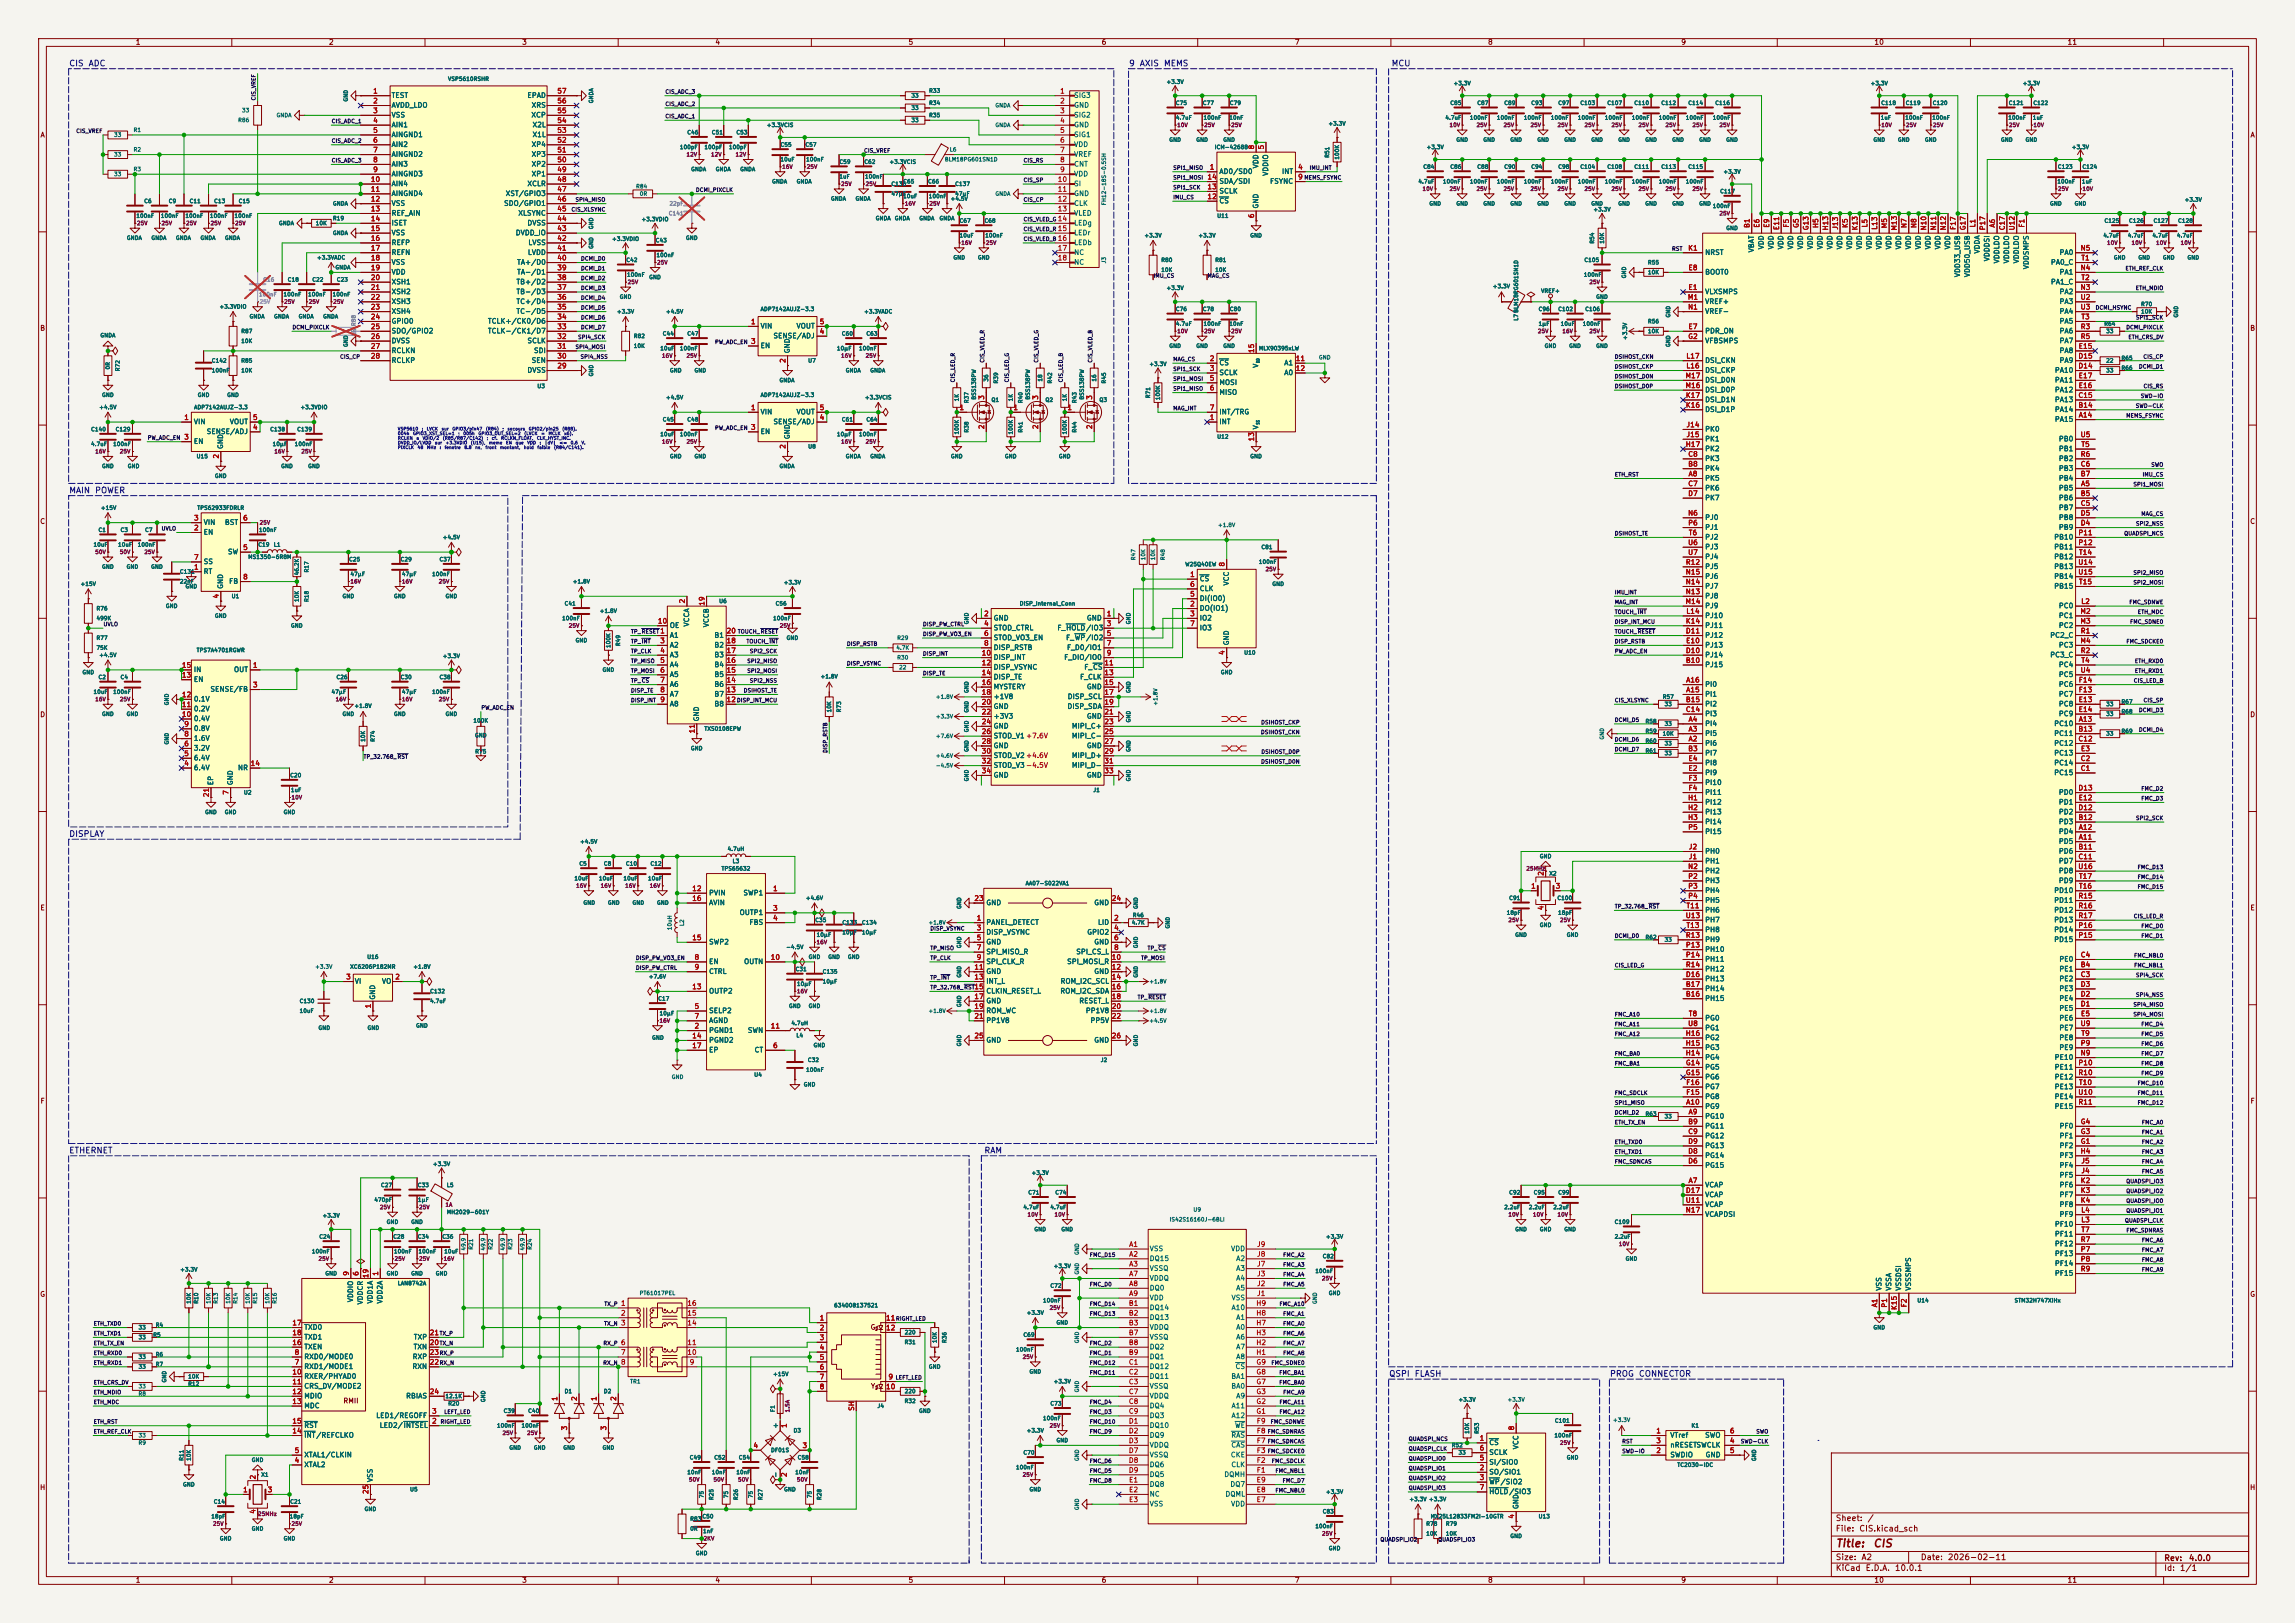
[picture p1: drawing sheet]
<svg xmlns="http://www.w3.org/2000/svg" width="594mm" height="420mm" viewBox="0 0 594 420" stroke-linecap="round" stroke-linejoin="round" font-family="sans-serif">
<defs><g id="words">
<g font-size="2" fill="#840000">
<text x="475" y="400.9">Title:</text>
<text x="484.7" y="400.9">CIS</text>
</g>
<g font-size="1.5" fill="#0000c2">
<text x="17.8" y="17.5">CIS</text>
<text x="22.8" y="17.5">ADC</text>
<text x="292.1" y="17.5">9</text>
<text x="294.9" y="17.5">AXIS</text>
<text x="301.1" y="17.5">MEMS</text>
<text x="360" y="17.5">MCU</text>
<text x="17.8" y="128">MAIN</text>
<text x="24.5" y="128">POWER</text>
<text x="17.8" y="216.9">DISPLAY</text>
<text x="17.8" y="298.8">ETHERNET</text>
<text x="254.6" y="298.8">RAM</text>
<text x="359.4" y="356.6">QSPI</text>
<text x="366" y="356.6">FLASH</text>
<text x="416.6" y="356.6">PROG</text>
<text x="424" y="356.6">CONNECTOR</text>
</g>
<g font-size="1.5" fill="#840000">
<text x="475" y="394">Sheet:</text>
<text x="483.2" y="394">/</text>
<text x="475" y="396.7">File:</text>
<text x="481.1" y="396.7">CIS.kicad_sch</text>
<text x="475" y="406.9">KiCad</text>
<text x="475" y="404.1">Size:</text>
<text x="481.7" y="404.1">A2</text>
<text x="482.7" y="406.9">E.D.A.</text>
<text x="490.3" y="406.9">10.0.1</text>
<text x="497" y="404.1">Date:</text>
<text x="504" y="404.1">2026-02-11</text>
<text x="560" y="404.3">Rev:</text>
<text x="560" y="406.9">Id:</text>
<text x="564.1" y="406.9">1/1</text>
<text x="566.4" y="404.3">4.0.0</text>
</g>
<g font-size="1.3" fill="#840000">
<text x="35" y="11.9">1</text>
<text x="85" y="11.9">2</text>
<text x="135" y="11.9">3</text>
<text x="185" y="11.9">4</text>
<text x="235" y="11.9">5</text>
<text x="285" y="11.9">6</text>
<text x="335" y="11.9">7</text>
<text x="385" y="11.9">8</text>
<text x="435" y="11.9">9</text>
<text x="485" y="11.9">10</text>
<text x="535" y="11.9">11</text>
<text x="10.3" y="35.9">A</text>
<text x="582.3" y="35.9">A</text>
<text x="10.3" y="85.9">B</text>
<text x="582.3" y="85.9">B</text>
<text x="10.3" y="135.9">C</text>
<text x="582.3" y="135.9">C</text>
<text x="10.3" y="185.9">D</text>
<text x="582.3" y="185.9">D</text>
<text x="10.3" y="235.9">E</text>
<text x="582.3" y="235.9">E</text>
<text x="10.3" y="285.9">F</text>
<text x="582.3" y="285.9">F</text>
<text x="10.3" y="335.9">G</text>
<text x="582.3" y="335.9">G</text>
<text x="225.2" y="344.4">G</text>
<text x="225.3" y="359.6">Y</text>
<text x="88.7" y="363.4">RMII</text>
<text x="10.2" y="385.9">H</text>
<text x="582.2" y="385.9">H</text>
<text x="35" y="409.9">1</text>
<text x="85" y="409.9">2</text>
<text x="135" y="409.9">3</text>
<text x="185" y="409.9">4</text>
<text x="235" y="409.9">5</text>
<text x="285" y="409.9">6</text>
<text x="335" y="409.9">7</text>
<text x="385" y="409.9">8</text>
<text x="435" y="409.9">9</text>
<text x="485" y="409.9">10</text>
<text x="535" y="409.9">11</text>
</g>
<g font-size="1.3" fill="#a90000">
<text x="96.4" y="24.5">1</text>
<text x="96.4" y="27.1">2</text>
<text x="96.4" y="29.6">3</text>
<text x="144.1" y="29.6">55</text>
<text x="144.1" y="27.1">56</text>
<text x="144.1" y="24.5">57</text>
<text x="274.2" y="24.5">1</text>
<text x="274.2" y="27.1">2</text>
<text x="274.2" y="29.6">3</text>
<text x="96.4" y="32.1">4</text>
<text x="96.4" y="34.7">5</text>
<text x="144.1" y="34.7">53</text>
<text x="144.1" y="32.1">54</text>
<text x="274.2" y="32.1">4</text>
<text x="274.2" y="34.7">5</text>
<text x="96.4" y="37.2">6</text>
<text x="96.4" y="39.8">7</text>
<text x="144.1" y="39.8">51</text>
<text x="144.1" y="37.2">52</text>
<text x="274.2" y="37.2">6</text>
<text x="274.2" y="39.8">7</text>
<text x="324.9" y="38.8" transform="rotate(-90 324.9 38.8)">8</text>
<text x="327.4" y="38.8" transform="rotate(-90 327.4 38.8)">5</text>
<text x="95.8" y="47.4">10</text>
<text x="96.4" y="42.3">8</text>
<text x="96.4" y="44.8">9</text>
<text x="144.1" y="47.4">48</text>
<text x="144.1" y="44.8">49</text>
<text x="144.1" y="42.3">50</text>
<text x="273.6" y="47.4">10</text>
<text x="274.2" y="42.3">8</text>
<text x="274.2" y="44.8">9</text>
<text x="312.4" y="46.7">14</text>
<text x="313" y="44.2">1</text>
<text x="335.8" y="44.2">4</text>
<text x="335.8" y="46.7">9</text>
<text x="95.8" y="49.9">11</text>
<text x="95.8" y="52.5">12</text>
<text x="144.1" y="52.5">46</text>
<text x="144.1" y="49.9">47</text>
<text x="273.6" y="49.9">11</text>
<text x="273.6" y="52.5">12</text>
<text x="312.4" y="51.8">12</text>
<text x="312.4" y="49.3">13</text>
<text x="95.8" y="55">13</text>
<text x="95.8" y="57.5">14</text>
<text x="144.1" y="57.5">44</text>
<text x="144.1" y="55">45</text>
<text x="273.6" y="55">13</text>
<text x="273.6" y="57.5">14</text>
<text x="324.9" y="56.6" transform="rotate(-90 324.9 56.6)">6</text>
<text x="453.1" y="59.1" transform="rotate(-90 453.1 59.1)">B1</text>
<text x="455.7" y="59.1" transform="rotate(-90 455.7 59.1)">E6</text>
<text x="458.2" y="59.1" transform="rotate(-90 458.2 59.1)">E9</text>
<text x="460.8" y="59.7" transform="rotate(-90 460.8 59.7)">E11</text>
<text x="463.3" y="59" transform="rotate(-90 463.3 59)">F5</text>
<text x="465.8" y="59.1" transform="rotate(-90 465.8 59.1)">G5</text>
<text x="468.4" y="59.7" transform="rotate(-90 468.4 59.7)">G13</text>
<text x="470.9" y="59.2" transform="rotate(-90 470.9 59.2)">H5</text>
<text x="473.5" y="59.8" transform="rotate(-90 473.5 59.8)">H13</text>
<text x="476" y="59.6" transform="rotate(-90 476 59.6)">J13</text>
<text x="478.5" y="59.1" transform="rotate(-90 478.5 59.1)">K5</text>
<text x="481.1" y="59.7" transform="rotate(-90 481.1 59.7)">K13</text>
<text x="483.6" y="59" transform="rotate(-90 483.6 59)">L5</text>
<text x="486.2" y="59.6" transform="rotate(-90 486.2 59.6)">L13</text>
<text x="488.7" y="59.2" transform="rotate(-90 488.7 59.2)">M5</text>
<text x="491.2" y="59.8" transform="rotate(-90 491.2 59.8)">M13</text>
<text x="493.8" y="59.2" transform="rotate(-90 493.8 59.2)">N7</text>
<text x="496.3" y="59.2" transform="rotate(-90 496.3 59.2)">N8</text>
<text x="498.9" y="59.8" transform="rotate(-90 498.9 59.8)">N10</text>
<text x="501.4" y="59.8" transform="rotate(-90 501.4 59.8)">N11</text>
<text x="503.9" y="59.8" transform="rotate(-90 503.9 59.8)">N12</text>
<text x="506.5" y="59.6" transform="rotate(-90 506.5 59.6)">F17</text>
<text x="509" y="59.7" transform="rotate(-90 509 59.7)">G17</text>
<text x="511.6" y="59" transform="rotate(-90 511.6 59)">L1</text>
<text x="514.1" y="59.7" transform="rotate(-90 514.1 59.7)">P17</text>
<text x="516.6" y="59" transform="rotate(-90 516.6 59)">A6</text>
<text x="519.2" y="59.7" transform="rotate(-90 519.2 59.7)">C17</text>
<text x="521.7" y="59.8" transform="rotate(-90 521.7 59.8)">U12</text>
<text x="524.3" y="59" transform="rotate(-90 524.3 59)">F1</text>
<text x="95.8" y="60.1">15</text>
<text x="95.8" y="62.6">16</text>
<text x="95.8" y="65.2">17</text>
<text x="144.1" y="65.2">41</text>
<text x="144.1" y="62.6">42</text>
<text x="144.1" y="60.1">43</text>
<text x="273.6" y="60.1">15</text>
<text x="273.6" y="62.6">16</text>
<text x="273.6" y="65.2">17</text>
<text x="436.8" y="65.2">K1</text>
<text x="538.4" y="65.2">N5</text>
<text x="95.8" y="67.7">18</text>
<text x="95.8" y="70.2">19</text>
<text x="144.1" y="70.2">39</text>
<text x="144.1" y="67.7">40</text>
<text x="273.6" y="67.7">18</text>
<text x="436.9" y="70.2">E8</text>
<text x="538.4" y="70.2">N4</text>
<text x="538.6" y="67.7">T1</text>
<text x="95.8" y="72.8">20</text>
<text x="95.8" y="75.3">21</text>
<text x="95.8" y="77.9">22</text>
<text x="144.1" y="77.9">36</text>
<text x="144.1" y="75.3">37</text>
<text x="144.1" y="72.8">38</text>
<text x="436.7" y="77.9">M1</text>
<text x="436.9" y="75.3">E1</text>
<text x="538.4" y="75.3">N3</text>
<text x="538.4" y="77.9">U2</text>
<text x="538.6" y="72.8">T2</text>
<text x="95.8" y="80.4">23</text>
<text x="95.8" y="82.9">24</text>
<text x="144.1" y="82.9">34</text>
<text x="144.1" y="80.4">35</text>
<text x="436.8" y="80.4">N1</text>
<text x="538.4" y="80.4">U3</text>
<text x="538.6" y="82.9">T3</text>
<text x="95.8" y="85.5">25</text>
<text x="95.8" y="88">26</text>
<text x="144.1" y="88">32</text>
<text x="144.1" y="85.5">33</text>
<text x="194.2" y="84.2">1</text>
<text x="194.2" y="89.3">3</text>
<text x="212" y="86.7">4</text>
<text x="212" y="84.2">5</text>
<text x="436.8" y="88">G2</text>
<text x="436.9" y="85.5">E7</text>
<text x="538.4" y="85.5">R3</text>
<text x="538.4" y="88">R5</text>
<text x="95.8" y="90.6">27</text>
<text x="95.8" y="93.1">28</text>
<text x="144.1" y="95.6">29</text>
<text x="144.1" y="93.1">30</text>
<text x="144.1" y="90.6">31</text>
<text x="203.6" y="94.1" transform="rotate(-90 203.6 94.1)">2</text>
<text x="313" y="93.7">2</text>
<text x="324.9" y="91.5" transform="rotate(-90 324.9 91.5)">15</text>
<text x="335.2" y="93.7">11</text>
<text x="436.3" y="95.6">L16</text>
<text x="436.3" y="93.1">L17</text>
<text x="537.8" y="95.6">D14</text>
<text x="537.8" y="93.1">D15</text>
<text x="537.9" y="90.6">E15</text>
<text x="313" y="96.3">3</text>
<text x="313" y="98.8">5</text>
<text x="313" y="101.3">6</text>
<text x="335.2" y="96.3">12</text>
<text x="436.1" y="100.7">M16</text>
<text x="436.1" y="98.2">M17</text>
<text x="537.9" y="100.7">E16</text>
<text x="537.9" y="98.2">E17</text>
<text x="194.2" y="106.4">1</text>
<text x="212" y="106.4">5</text>
<text x="248.2" y="106.4">1</text>
<text x="255" y="103.6" transform="rotate(-90 255 103.6)">3</text>
<text x="262.2" y="106.4">1</text>
<text x="269" y="103.6" transform="rotate(-90 269 103.6)">3</text>
<text x="276.2" y="106.4">1</text>
<text x="283" y="103.6" transform="rotate(-90 283 103.6)">3</text>
<text x="313" y="106.4">7</text>
<text x="436.2" y="105.8">K16</text>
<text x="436.2" y="103.3">K17</text>
<text x="537.8" y="105.8">B14</text>
<text x="537.8" y="103.3">C15</text>
<text x="47.6" y="109">1</text>
<text x="65.3" y="111.5">4</text>
<text x="65.3" y="109">5</text>
<text x="194.2" y="111.5">3</text>
<text x="212" y="109">4</text>
<text x="255" y="111.2" transform="rotate(-90 255 111.2)">2</text>
<text x="269" y="111.2" transform="rotate(-90 269 111.2)">2</text>
<text x="283" y="111.2" transform="rotate(-90 283 111.2)">2</text>
<text x="313" y="109">1</text>
<text x="436.4" y="110.9">J14</text>
<text x="436.4" y="113.4">J15</text>
<text x="537.9" y="108.3">A14</text>
<text x="538.4" y="113.4">U5</text>
<text x="47.6" y="114">3</text>
<text x="56.9" y="118.8" transform="rotate(-90 56.9 118.8)">2</text>
<text x="203.6" y="116.3" transform="rotate(-90 203.6 116.3)">2</text>
<text x="324.9" y="114.3" transform="rotate(-90 324.9 114.3)">13</text>
<text x="436.2" y="116">H17</text>
<text x="436.8" y="118.5">C8</text>
<text x="538.4" y="118.5">R6</text>
<text x="538.6" y="116">T5</text>
<text x="436.8" y="121">B8</text>
<text x="436.9" y="123.6">A8</text>
<text x="538.4" y="123.6">B7</text>
<text x="538.4" y="121">C6</text>
<text x="436.8" y="126.1">C7</text>
<text x="436.8" y="128.7">D7</text>
<text x="538.4" y="128.7">B5</text>
<text x="538.4" y="131.2">C5</text>
<text x="538.5" y="126.1">A5</text>
<text x="50.1" y="137.5">2</text>
<text x="50.1" y="135">3</text>
<text x="62.8" y="135">6</text>
<text x="436.8" y="133.7">N6</text>
<text x="436.8" y="136.3">P6</text>
<text x="538.4" y="136.3">D4</text>
<text x="538.4" y="133.7">D5</text>
<text x="62.8" y="142.6">5</text>
<text x="436.8" y="141.4">U6</text>
<text x="436.8" y="143.9">U7</text>
<text x="437" y="138.8">T6</text>
<text x="537.8" y="138.8">P11</text>
<text x="537.8" y="141.4">P12</text>
<text x="538" y="143.9">T14</text>
<text x="50.1" y="147.7">1</text>
<text x="50.1" y="145.2">7</text>
<text x="307.9" y="149.6">1</text>
<text x="317.2" y="146.8" transform="rotate(-90 317.2 146.8)">8</text>
<text x="436.2" y="149">N15</text>
<text x="436.2" y="146.4">R12</text>
<text x="537.8" y="146.4">U14</text>
<text x="537.8" y="149">U15</text>
<text x="56.9" y="155" transform="rotate(-90 56.9 155)">4</text>
<text x="62.8" y="150.2">8</text>
<text x="307.9" y="154.7">5</text>
<text x="307.9" y="152.1">6</text>
<text x="436.2" y="154.1">N13</text>
<text x="436.2" y="151.5">N14</text>
<text x="538" y="151.5">T15</text>
<text x="170.1" y="161.7">10</text>
<text x="177.5" y="156.3" transform="rotate(-90 177.5 156.3)">2</text>
<text x="182.6" y="156.9" transform="rotate(-90 182.6 156.9)">19</text>
<text x="254.6" y="159.8">2</text>
<text x="286.3" y="159.8">1</text>
<text x="307.9" y="157.2">2</text>
<text x="307.9" y="159.8">3</text>
<text x="436.1" y="156.6">M14</text>
<text x="436.2" y="161.7">K14</text>
<text x="436.3" y="159.1">L14</text>
<text x="538.3" y="159.1">M2</text>
<text x="538.3" y="161.7">M3</text>
<text x="538.5" y="156.6">L2</text>
<text x="170.7" y="164.2">1</text>
<text x="170.7" y="166.8">3</text>
<text x="187.9" y="166.8">18</text>
<text x="187.9" y="164.2">20</text>
<text x="254.6" y="162.3">4</text>
<text x="254.6" y="164.8">6</text>
<text x="254.6" y="167.4">8</text>
<text x="286.3" y="162.3">3</text>
<text x="286.3" y="164.8">5</text>
<text x="286.3" y="167.4">7</text>
<text x="307.9" y="162.3">7</text>
<text x="436.2" y="164.2">D11</text>
<text x="436.3" y="166.8">E10</text>
<text x="538.3" y="166.8">M4</text>
<text x="538.4" y="164.2">R1</text>
<text x="46.9" y="173.1">15</text>
<text x="65.3" y="173.1">1</text>
<text x="170.7" y="169.3">4</text>
<text x="170.7" y="171.8">5</text>
<text x="187.9" y="171.8">16</text>
<text x="187.9" y="169.3">17</text>
<text x="254" y="169.9">10</text>
<text x="254" y="172.5">12</text>
<text x="285.7" y="172.5">11</text>
<text x="286.3" y="169.9">9</text>
<text x="317.2" y="169.6" transform="rotate(-90 317.2 169.6)">4</text>
<text x="436.2" y="171.8">B10</text>
<text x="436.2" y="169.3">D10</text>
<text x="538.4" y="169.3">R2</text>
<text x="538.6" y="171.8">T4</text>
<text x="46.9" y="175.6">13</text>
<text x="65.3" y="178.2">3</text>
<text x="170.7" y="174.4">6</text>
<text x="170.7" y="176.9">7</text>
<text x="170.7" y="179.5">8</text>
<text x="187.9" y="179.5">13</text>
<text x="187.9" y="176.9">14</text>
<text x="187.9" y="174.4">15</text>
<text x="254" y="175">14</text>
<text x="254" y="177.5">16</text>
<text x="285.7" y="175">13</text>
<text x="285.7" y="177.5">15</text>
<text x="436.3" y="179.5">A15</text>
<text x="436.3" y="176.9">A16</text>
<text x="537.9" y="179.5">F13</text>
<text x="537.9" y="176.9">F14</text>
<text x="538.4" y="174.4">U4</text>
<text x="46.9" y="185.8">10</text>
<text x="46.9" y="183.3">11</text>
<text x="46.9" y="180.7">12</text>
<text x="170.7" y="182">9</text>
<text x="187.9" y="182">12</text>
<text x="254" y="180.1">18</text>
<text x="254" y="182.6">20</text>
<text x="254" y="185.2">22</text>
<text x="285.7" y="180.1">17</text>
<text x="285.7" y="182.6">19</text>
<text x="285.7" y="185.2">21</text>
<text x="436.2" y="182">B15</text>
<text x="436.2" y="184.5">C14</text>
<text x="537.9" y="182">E13</text>
<text x="537.9" y="184.5">E14</text>
<text x="47.6" y="190.9">8</text>
<text x="47.6" y="188.3">9</text>
<text x="180.1" y="189.9" transform="rotate(-90 180.1 189.9)">11</text>
<text x="254" y="187.7">24</text>
<text x="254" y="190.2">26</text>
<text x="285.7" y="187.7">23</text>
<text x="285.7" y="190.2">25</text>
<text x="436.9" y="189.6">A3</text>
<text x="436.9" y="187.1">A4</text>
<text x="537.8" y="189.6">B13</text>
<text x="537.9" y="187.1">A13</text>
<text x="47.6" y="196">5</text>
<text x="47.6" y="193.4">6</text>
<text x="254" y="192.8">28</text>
<text x="254" y="195.3">30</text>
<text x="254" y="197.9">32</text>
<text x="285.7" y="192.8">27</text>
<text x="285.7" y="195.3">29</text>
<text x="285.7" y="197.9">31</text>
<text x="436.8" y="194.7">B3</text>
<text x="436.9" y="197.2">E4</text>
<text x="436.9" y="192.2">A2</text>
<text x="537.8" y="192.2">C12</text>
<text x="538.4" y="197.2">C2</text>
<text x="538.5" y="194.7">E3</text>
<text x="47.6" y="198.5">4</text>
<text x="64.7" y="198.5">14</text>
<text x="254" y="200.4">34</text>
<text x="285.7" y="200.4">33</text>
<text x="436.9" y="199.8">E2</text>
<text x="436.9" y="202.3">F3</text>
<text x="538.4" y="199.8">C1</text>
<text x="54.4" y="206.4" transform="rotate(-90 54.4 206.4)">21</text>
<text x="59.4" y="205.8" transform="rotate(-90 59.4 205.8)">7</text>
<text x="436.8" y="207.4">H1</text>
<text x="436.8" y="209.9">H2</text>
<text x="436.9" y="204.9">F4</text>
<text x="537.8" y="209.9">D12</text>
<text x="537.8" y="204.9">D13</text>
<text x="537.9" y="207.4">E12</text>
<text x="436.8" y="212.5">H3</text>
<text x="436.8" y="215">P5</text>
<text x="537.8" y="212.5">B12</text>
<text x="537.9" y="215">A12</text>
<text x="437" y="220.1">J2</text>
<text x="537.8" y="220.1">B11</text>
<text x="537.9" y="217.6">A11</text>
<text x="399.8" y="226.8" transform="rotate(-90 399.8 226.8)">2</text>
<text x="436.8" y="225.2">N2</text>
<text x="436.8" y="227.7">P2</text>
<text x="437" y="222.6">J1</text>
<text x="537.8" y="225.2">U16</text>
<text x="537.8" y="222.6">C11</text>
<text x="538" y="227.7">T17</text>
<text x="179" y="230.9">12</text>
<text x="179" y="233.4">16</text>
<text x="200" y="230.9">1</text>
<text x="252.1" y="233.4">23</text>
<text x="287.6" y="233.4">24</text>
<text x="396.2" y="230.3">1</text>
<text x="402.5" y="230.3">3</text>
<text x="436.8" y="230.3">P3</text>
<text x="436.8" y="232.8">P4</text>
<text x="537.8" y="232.8">R15</text>
<text x="538" y="230.3">T16</text>
<text x="200" y="236">3</text>
<text x="200" y="238.5">4</text>
<text x="252.7" y="238.5">1</text>
<text x="288.2" y="238.5">2</text>
<text x="399.8" y="235.7" transform="rotate(-90 399.8 235.7)">4</text>
<text x="436.2" y="237.9">U13</text>
<text x="436.4" y="235.3">T11</text>
<text x="537.8" y="235.3">R16</text>
<text x="537.8" y="237.9">R17</text>
<text x="179" y="243.6">15</text>
<text x="252.7" y="241">3</text>
<text x="252.7" y="243.6">5</text>
<text x="288.2" y="241">4</text>
<text x="288.2" y="243.6">6</text>
<text x="436.2" y="245.5">P13</text>
<text x="436.2" y="243">R13</text>
<text x="436.4" y="240.4">T13</text>
<text x="537.8" y="243">P15</text>
<text x="537.8" y="240.4">P16</text>
<text x="179.6" y="248.7">8</text>
<text x="179.6" y="251.2">9</text>
<text x="199.3" y="248.7">10</text>
<text x="252.1" y="251.2">11</text>
<text x="252.7" y="246.1">7</text>
<text x="252.7" y="248.7">9</text>
<text x="287.6" y="248.7">10</text>
<text x="287.6" y="251.2">12</text>
<text x="288.2" y="246.1">8</text>
<text x="436.2" y="248">P14</text>
<text x="436.2" y="250.6">R14</text>
<text x="538.4" y="250.6">B4</text>
<text x="538.4" y="248">C4</text>
<text x="89.5" y="253.7">3</text>
<text x="102.2" y="253.7">2</text>
<text x="179" y="256.3">13</text>
<text x="252.1" y="253.7">13</text>
<text x="252.1" y="256.3">15</text>
<text x="287.6" y="253.7">14</text>
<text x="287.6" y="256.3">16</text>
<text x="436.2" y="255.7">B17</text>
<text x="436.2" y="253.1">D16</text>
<text x="538.4" y="253.1">C3</text>
<text x="538.4" y="255.7">D3</text>
<text x="96.3" y="261.1" transform="rotate(-90 96.3 261.1)">1</text>
<text x="179.6" y="261.4">5</text>
<text x="179.6" y="263.9">7</text>
<text x="252.1" y="258.8">17</text>
<text x="252.1" y="261.4">19</text>
<text x="252.1" y="263.9">21</text>
<text x="287.6" y="258.8">18</text>
<text x="287.6" y="261.4">20</text>
<text x="287.6" y="263.9">22</text>
<text x="436.2" y="258.2">B16</text>
<text x="437" y="263.3">T8</text>
<text x="538.4" y="260.7">D1</text>
<text x="538.4" y="258.2">D2</text>
<text x="538.5" y="263.3">E5</text>
<text x="179" y="269">14</text>
<text x="179.6" y="266.4">2</text>
<text x="199.3" y="266.4">11</text>
<text x="252.1" y="269">25</text>
<text x="287.6" y="269">26</text>
<text x="436.2" y="268.4">H16</text>
<text x="436.8" y="265.8">U8</text>
<text x="538.4" y="265.8">U9</text>
<text x="538.6" y="268.4">T9</text>
<text x="179" y="271.5">17</text>
<text x="200" y="271.5">6</text>
<text x="436.2" y="273.4">H14</text>
<text x="436.2" y="270.9">H15</text>
<text x="436.2" y="276">G14</text>
<text x="537.8" y="276">P10</text>
<text x="538.4" y="273.4">N9</text>
<text x="538.4" y="270.9">P9</text>
<text x="436.2" y="278.5">G15</text>
<text x="436.3" y="281.1">F16</text>
<text x="537.8" y="278.5">R10</text>
<text x="538" y="281.1">T10</text>
<text x="436.3" y="286.1">A10</text>
<text x="436.3" y="283.6">F15</text>
<text x="537.8" y="283.6">U10</text>
<text x="537.8" y="286.1">R11</text>
<text x="436.8" y="291.2">B9</text>
<text x="436.8" y="293.8">C9</text>
<text x="436.9" y="288.7">A9</text>
<text x="538.4" y="293.8">G3</text>
<text x="538.4" y="291.2">G4</text>
<text x="436.8" y="298.8">D8</text>
<text x="436.8" y="296.3">D9</text>
<text x="538.4" y="298.8">H4</text>
<text x="538.4" y="296.3">G1</text>
<text x="436.8" y="301.4">D6</text>
<text x="538.6" y="303.9">J4</text>
<text x="538.6" y="301.4">J5</text>
<text x="436.2" y="311.5">U11</text>
<text x="436.2" y="309">D17</text>
<text x="436.9" y="306.5">A7</text>
<text x="538.4" y="306.5">K2</text>
<text x="538.4" y="309">K3</text>
<text x="538.4" y="311.5">K4</text>
<text x="436.2" y="314.1">N17</text>
<text x="538.5" y="316.6">L3</text>
<text x="538.5" y="314.1">L4</text>
<text x="292.1" y="323">A1</text>
<text x="325.2" y="323">J9</text>
<text x="538.4" y="321.7">R7</text>
<text x="538.6" y="319.2">T7</text>
<text x="292.1" y="325.5">A2</text>
<text x="292.1" y="328">A3</text>
<text x="325.2" y="328">J7</text>
<text x="325.2" y="325.5">J8</text>
<text x="538.4" y="324.2">P7</text>
<text x="538.4" y="326.8">P8</text>
<text x="538.4" y="329.3">R9</text>
<text x="90.6" y="330.3" transform="rotate(-90 90.6 330.3)">9</text>
<text x="93.1" y="330.3" transform="rotate(-90 93.1 330.3)">6</text>
<text x="95.6" y="330.9" transform="rotate(-90 95.6 330.9)">19</text>
<text x="98.2" y="330.3" transform="rotate(-90 98.2 330.3)">1</text>
<text x="292.1" y="330.6">A7</text>
<text x="292.1" y="333.1">A8</text>
<text x="292.1" y="335.7">A9</text>
<text x="325.2" y="335.7">J1</text>
<text x="325.2" y="333.1">J2</text>
<text x="325.2" y="330.6">J3</text>
<text x="160.6" y="338.2">1</text>
<text x="160.6" y="340.7">2</text>
<text x="177.8" y="340.7">15</text>
<text x="177.8" y="338.2">16</text>
<text x="292" y="338.2">B1</text>
<text x="292" y="340.7">B2</text>
<text x="325" y="340.7">H8</text>
<text x="325" y="338.2">H9</text>
<text x="486.2" y="338.4" transform="rotate(-90 486.2 338.4)">A1</text>
<text x="488.7" y="338.5" transform="rotate(-90 488.7 338.5)">P1</text>
<text x="491.2" y="339.1" transform="rotate(-90 491.2 339.1)">K15</text>
<text x="493.8" y="338.4" transform="rotate(-90 493.8 338.4)">F2</text>
<text x="75.5" y="343.3">17</text>
<text x="75.5" y="345.8">18</text>
<text x="111.1" y="345.8">21</text>
<text x="160.6" y="343.3">3</text>
<text x="177.8" y="343.3">14</text>
<text x="212" y="342">1</text>
<text x="212" y="344.6">2</text>
<text x="212" y="347.1">3</text>
<text x="229.2" y="342">11</text>
<text x="229.2" y="344.6">12</text>
<text x="292" y="343.3">B3</text>
<text x="292" y="345.8">B7</text>
<text x="325" y="345.8">H3</text>
<text x="325" y="343.3">H7</text>
<text x="75.5" y="348.4">16</text>
<text x="76.1" y="353.4">7</text>
<text x="76.1" y="350.9">8</text>
<text x="111.1" y="348.4">20</text>
<text x="111.1" y="353.4">22</text>
<text x="111.1" y="350.9">23</text>
<text x="160.6" y="348.4">6</text>
<text x="160.6" y="350.9">7</text>
<text x="160.6" y="353.4">8</text>
<text x="177.8" y="350.9">10</text>
<text x="177.8" y="348.4">11</text>
<text x="178.4" y="353.4">9</text>
<text x="212" y="349.6">4</text>
<text x="212" y="352.2">5</text>
<text x="292" y="348.4">B8</text>
<text x="292" y="350.9">B9</text>
<text x="292" y="353.4">C1</text>
<text x="325" y="350.9">H1</text>
<text x="325" y="348.4">H2</text>
<text x="325" y="353.4">G9</text>
<text x="75.5" y="356">10</text>
<text x="75.5" y="358.5">11</text>
<text x="212" y="354.7">6</text>
<text x="212" y="357.3">7</text>
<text x="212" y="359.8">8</text>
<text x="229.2" y="359.8">10</text>
<text x="229.8" y="357.3">9</text>
<text x="292" y="356">C2</text>
<text x="292" y="358.5">C3</text>
<text x="325" y="358.5">G7</text>
<text x="325" y="356">G8</text>
<text x="75.5" y="361.1">12</text>
<text x="75.5" y="363.6">13</text>
<text x="111.1" y="361.1">24</text>
<text x="144.5" y="362.7" transform="rotate(-90 144.5 362.7)">1</text>
<text x="149.6" y="362.7" transform="rotate(-90 149.6 362.7)">2</text>
<text x="154.7" y="362.7" transform="rotate(-90 154.7 362.7)">1</text>
<text x="159.8" y="362.7" transform="rotate(-90 159.8 362.7)">2</text>
<text x="221.4" y="365.2" transform="rotate(-90 221.4 365.2)">SH</text>
<text x="292" y="361.1">C7</text>
<text x="292" y="363.6">C8</text>
<text x="325" y="363.6">G2</text>
<text x="325" y="361.1">G3</text>
<text x="75.5" y="371.2">14</text>
<text x="75.5" y="368.7">15</text>
<text x="111.7" y="368.7">2</text>
<text x="111.7" y="366.1">3</text>
<text x="147.1" y="370.3" transform="rotate(-90 147.1 370.3)">3</text>
<text x="157.2" y="370.3" transform="rotate(-90 157.2 370.3)">3</text>
<text x="203.9" y="369.6" transform="rotate(-90 203.9 369.6)">1</text>
<text x="292" y="366.1">C9</text>
<text x="292" y="368.7">D1</text>
<text x="292" y="371.2">D2</text>
<text x="325" y="366.1">G1</text>
<text x="325.1" y="371.2">F8</text>
<text x="325.1" y="368.7">F9</text>
<text x="392.2" y="370.3" transform="rotate(-90 392.2 370.3)">8</text>
<text x="428.6" y="371.2">1</text>
<text x="447.6" y="371.2">6</text>
<text x="76.1" y="376.3">5</text>
<text x="194.9" y="375">4</text>
<text x="207.6" y="375">3</text>
<text x="292" y="373.8">D3</text>
<text x="292" y="376.3">D7</text>
<text x="325.1" y="376.3">F3</text>
<text x="325.1" y="373.8">F7</text>
<text x="382.8" y="373.1">1</text>
<text x="382.8" y="375.7">6</text>
<text x="428.6" y="376.3">2</text>
<text x="428.6" y="373.8">3</text>
<text x="447.6" y="373.8">4</text>
<text x="447.6" y="376.3">5</text>
<text x="66.4" y="383" transform="rotate(-90 66.4 383)">2</text>
<text x="76.1" y="378.8">4</text>
<text x="203.9" y="382.3" transform="rotate(-90 203.9 382.3)">2</text>
<text x="292" y="378.8">D8</text>
<text x="292" y="381.4">D9</text>
<text x="292.1" y="383.9">E1</text>
<text x="325.1" y="383.9">E9</text>
<text x="325.1" y="381.4">F1</text>
<text x="325.1" y="378.8">F2</text>
<text x="382.8" y="380.7">2</text>
<text x="382.8" y="383.3">3</text>
<text x="382.8" y="378.2">5</text>
<text x="62.8" y="386.5">1</text>
<text x="69.1" y="386.5">3</text>
<text x="95.6" y="386.8" transform="rotate(-90 95.6 386.8)">25</text>
<text x="292.1" y="386.5">E2</text>
<text x="292.1" y="389">E3</text>
<text x="325.1" y="389">E7</text>
<text x="325.1" y="386.5">E8</text>
<text x="382.8" y="385.8">7</text>
<text x="66.4" y="391.9" transform="rotate(-90 66.4 391.9)">4</text>
<text x="392.2" y="393.1" transform="rotate(-90 392.2 393.1)">4</text>
</g>
<g font-size="1.3" fill="#006464">
<text x="101.2" y="25.6">TEST</text>
<text x="101.2" y="28.2">AVDD_LDO</text>
<text x="136.4" y="25.6">EPAD</text>
<text x="137.5" y="28.2">XRS</text>
<text x="277.9" y="25.6">SIG3</text>
<text x="277.9" y="28.2">GND</text>
<text x="101.2" y="30.7">VSS</text>
<text x="101.2" y="33.2">AIN1</text>
<text x="101.2" y="35.8">AINGND1</text>
<text x="137.4" y="30.7">XCP</text>
<text x="137.7" y="35.8">X1L</text>
<text x="137.7" y="33.2">X2L</text>
<text x="277.9" y="30.7">SIG2</text>
<text x="277.9" y="33.2">GND</text>
<text x="277.9" y="35.8">SIG1</text>
<text x="101.2" y="38.3">AIN2</text>
<text x="101.2" y="40.9">AINGND2</text>
<text x="137.5" y="40.9">XP3</text>
<text x="137.5" y="38.3">XP4</text>
<text x="277.9" y="38.3">VDD</text>
<text x="277.9" y="40.9">VREF</text>
<text x="101.2" y="43.4">AIN3</text>
<text x="101.2" y="45.9">AINGND3</text>
<text x="137.5" y="45.9">XP1</text>
<text x="137.5" y="43.4">XP2</text>
<text x="277.9" y="43.4">CNT</text>
<text x="277.9" y="45.9">VDD</text>
<text x="315.5" y="45.3">AD0/SD0</text>
<text x="315.5" y="47.9">SDA/SDI</text>
<text x="326" y="43.7" transform="rotate(-90 326 43.7)">VDD</text>
<text x="328.5" y="45.6" transform="rotate(-90 328.5 45.6)">VDDIO</text>
<text x="328.6" y="47.9">FSYNC</text>
<text x="331.7" y="45.3">INT</text>
<text x="101.2" y="48.5">AIN4</text>
<text x="101.2" y="51">AINGND4</text>
<text x="101.2" y="53.6">VSS</text>
<text x="130.3" y="53.6">SDO/GPIO1</text>
<text x="130.7" y="51">XST/GPIO3</text>
<text x="136.4" y="48.5">XCLR</text>
<text x="277.9" y="48.5">SI</text>
<text x="277.9" y="51">GND</text>
<text x="277.9" y="53.6">CLK</text>
<text x="315.5" y="52.9">CS</text>
<text x="315.5" y="50.4">SCLK</text>
<text x="101.2" y="56.1">REF_AIN</text>
<text x="101.2" y="58.6">ISET</text>
<text x="134" y="56.1">XLSYNC</text>
<text x="136.4" y="58.6">DVSS</text>
<text x="277.9" y="56.1">VLED</text>
<text x="277.9" y="58.6">LEDg</text>
<text x="326" y="54.1" transform="rotate(-90 326 54.1)">GND</text>
<text x="101.2" y="61.2">VSS</text>
<text x="101.2" y="63.7">REFP</text>
<text x="133.3" y="61.2">DVDD_IO</text>
<text x="136.6" y="63.7">LVSS</text>
<text x="277.9" y="61.2">LEDr</text>
<text x="277.9" y="63.7">LEDb</text>
<text x="454.3" y="65.5" transform="rotate(-90 454.3 65.5)">VBAT</text>
<text x="456.8" y="64.7" transform="rotate(-90 456.8 64.7)">VDD</text>
<text x="459.3" y="64.7" transform="rotate(-90 459.3 64.7)">VDD</text>
<text x="461.9" y="64.7" transform="rotate(-90 461.9 64.7)">VDD</text>
<text x="464.4" y="64.7" transform="rotate(-90 464.4 64.7)">VDD</text>
<text x="467" y="64.7" transform="rotate(-90 467 64.7)">VDD</text>
<text x="469.5" y="64.7" transform="rotate(-90 469.5 64.7)">VDD</text>
<text x="472" y="64.7" transform="rotate(-90 472 64.7)">VDD</text>
<text x="474.6" y="64.7" transform="rotate(-90 474.6 64.7)">VDD</text>
<text x="477.1" y="64.7" transform="rotate(-90 477.1 64.7)">VDD</text>
<text x="479.7" y="64.7" transform="rotate(-90 479.7 64.7)">VDD</text>
<text x="482.2" y="64.7" transform="rotate(-90 482.2 64.7)">VDD</text>
<text x="484.7" y="64.7" transform="rotate(-90 484.7 64.7)">VDD</text>
<text x="487.3" y="64.7" transform="rotate(-90 487.3 64.7)">VDD</text>
<text x="489.8" y="64.7" transform="rotate(-90 489.8 64.7)">VDD</text>
<text x="492.4" y="64.7" transform="rotate(-90 492.4 64.7)">VDD</text>
<text x="494.9" y="64.7" transform="rotate(-90 494.9 64.7)">VDD</text>
<text x="497.4" y="64.7" transform="rotate(-90 497.4 64.7)">VDD</text>
<text x="500" y="64.7" transform="rotate(-90 500 64.7)">VDD</text>
<text x="502.5" y="64.7" transform="rotate(-90 502.5 64.7)">VDD</text>
<text x="505.1" y="64.7" transform="rotate(-90 505.1 64.7)">VDD</text>
<text x="512.7" y="65.8" transform="rotate(-90 512.7 65.8)">VDDA</text>
<text x="101.2" y="66.3">REFN</text>
<text x="101.2" y="68.8">VSS</text>
<text x="101.2" y="71.3">VDD</text>
<text x="133.7" y="71.3">TA-/D1</text>
<text x="133.7" y="68.8">TA+/D0</text>
<text x="136.5" y="66.3">LVDD</text>
<text x="277.9" y="66.3">NC</text>
<text x="277.9" y="68.8">NC</text>
<text x="441.2" y="71.3">BOOT0</text>
<text x="441.2" y="66.3">NRST</text>
<text x="507.6" y="71.9" transform="rotate(-90 507.6 71.9)">VDD33_USB</text>
<text x="510.1" y="71.9" transform="rotate(-90 510.1 71.9)">VDD50_USB</text>
<text x="515.2" y="67.7" transform="rotate(-90 515.2 67.7)">VDDDSI</text>
<text x="517.8" y="68.3" transform="rotate(-90 517.8 68.3)">VDDLDO</text>
<text x="520.3" y="68.3" transform="rotate(-90 520.3 68.3)">VDDLDO</text>
<text x="522.8" y="68.3" transform="rotate(-90 522.8 68.3)">VDDLDO</text>
<text x="525.4" y="69.8" transform="rotate(-90 525.4 69.8)">VDDSMPS</text>
<text x="530.7" y="68.8">PA0_C</text>
<text x="532.9" y="71.3">PA1</text>
<text x="532.9" y="66.3">PA0</text>
<text x="101.2" y="73.9">XSH1</text>
<text x="101.2" y="76.4">XSH2</text>
<text x="133.5" y="76.4">TB-/D3</text>
<text x="133.5" y="73.9">TB+/D2</text>
<text x="441.2" y="76.4">VLXSMPS</text>
<text x="530.7" y="73.9">PA1_C</text>
<text x="532.9" y="76.4">PA2</text>
<text x="101.2" y="79">XSH3</text>
<text x="101.2" y="81.5">XSH4</text>
<text x="133.5" y="81.5">TC-/D5</text>
<text x="133.5" y="79">TC+/D4</text>
<text x="441.2" y="79">VREF+</text>
<text x="441.2" y="81.5">VREF-</text>
<text x="532.9" y="79">PA3</text>
<text x="532.9" y="81.5">PA4</text>
<text x="101.2" y="84">GPIO0</text>
<text x="101.2" y="86.6">SDO/GPIO2</text>
<text x="101.2" y="89.1">DVSS</text>
<text x="126.1" y="86.6">TCLK-/CK1/D7</text>
<text x="126.1" y="84">TCLK+/CK0/D6</text>
<text x="136.4" y="89.1">SCLK</text>
<text x="196.7" y="85.3">VIN</text>
<text x="200" y="87.9">SENSE/ADJ</text>
<text x="206" y="85.3">VOUT</text>
<text x="441.2" y="86.6">PDR_ON</text>
<text x="441.2" y="89.1">VFBSMPS</text>
<text x="532.9" y="86.6">PA6</text>
<text x="532.9" y="89.1">PA7</text>
<text x="532.9" y="84">PA5</text>
<text x="101.2" y="91.7">RCLKN</text>
<text x="101.2" y="94.2">RCLKP</text>
<text x="137.5" y="94.2">SEN</text>
<text x="138.1" y="91.7">SDI</text>
<text x="196.7" y="90.4">EN</text>
<text x="204.7" y="91.6" transform="rotate(-90 204.7 91.6)">GND</text>
<text x="315.5" y="94.8">CS</text>
<text x="326" y="95.3" transform="rotate(-90 326 95.3)">V</text>
<text x="332.3" y="94.8">A1</text>
<text x="441.2" y="94.2">DSI_CKN</text>
<text x="532.9" y="94.2">PA9</text>
<text x="532.9" y="91.7">PA8</text>
<text x="136.4" y="96.7">DVSS</text>
<text x="315.5" y="97.4">SCLK</text>
<text x="315.5" y="99.9">MOSI</text>
<text x="332.3" y="97.4">A0</text>
<text x="441.2" y="96.7">DSI_CKP</text>
<text x="441.2" y="101.8">DSI_D0P</text>
<text x="441.2" y="99.3">DSI_D0N</text>
<text x="531.7" y="96.7">PA10</text>
<text x="531.7" y="101.8">PA12</text>
<text x="531.7" y="99.3">PA11</text>
<text x="196.7" y="107.5">VIN</text>
<text x="206" y="107.5">VOUT</text>
<text x="315.5" y="102.5">MISO</text>
<text x="315.5" y="107.5">INT/TRG</text>
<text x="441.2" y="106.9">DSI_D1P</text>
<text x="441.2" y="104.4">DSI_D1N</text>
<text x="531.7" y="106.9">PA14</text>
<text x="531.7" y="104.4">PA13</text>
<text x="50" y="110.1">VIN</text>
<text x="53.4" y="112.6">SENSE/ADJ</text>
<text x="59.3" y="110.1">VOUT</text>
<text x="196.7" y="112.6">EN</text>
<text x="200" y="110.1">SENSE/ADJ</text>
<text x="204.7" y="113.8" transform="rotate(-90 204.7 113.8)">GND</text>
<text x="315.5" y="110.1">INT</text>
<text x="326" y="111.3" transform="rotate(-90 326 111.3)">V</text>
<text x="441.2" y="112">PK0</text>
<text x="531.7" y="109.4">PA15</text>
<text x="50" y="115.2">EN</text>
<text x="58" y="116.3" transform="rotate(-90 58 116.3)">GND</text>
<text x="441.2" y="119.6">PK3</text>
<text x="441.2" y="117.1">PK2</text>
<text x="441.2" y="114.5">PK1</text>
<text x="532.7" y="119.6">PB2</text>
<text x="532.7" y="117.1">PB1</text>
<text x="532.7" y="114.5">PB0</text>
<text x="441.2" y="124.7">PK5</text>
<text x="441.2" y="122.1">PK4</text>
<text x="532.7" y="124.7">PB4</text>
<text x="532.7" y="122.1">PB3</text>
<text x="441.2" y="127.2">PK6</text>
<text x="441.2" y="129.8">PK7</text>
<text x="532.7" y="127.2">PB5</text>
<text x="532.7" y="129.8">PB6</text>
<text x="52.6" y="136.1">VIN</text>
<text x="58.1" y="136.1">BST</text>
<text x="441.2" y="134.8">PJ0</text>
<text x="441.2" y="137.4">PJ1</text>
<text x="532.7" y="132.3">PB7</text>
<text x="532.7" y="137.4">PB9</text>
<text x="532.7" y="134.8">PB8</text>
<text x="52.6" y="138.7">EN</text>
<text x="58.9" y="143.7">SW</text>
<text x="441.2" y="139.9">PJ2</text>
<text x="441.2" y="142.5">PJ3</text>
<text x="531.5" y="139.9">PB10</text>
<text x="531.5" y="142.5">PB11</text>
<text x="52.6" y="148.8">RT</text>
<text x="52.6" y="146.3">SS</text>
<text x="441.2" y="147.5">PJ5</text>
<text x="441.2" y="145">PJ4</text>
<text x="531.5" y="145">PB12</text>
<text x="531.5" y="147.5">PB13</text>
<text x="58" y="152.5" transform="rotate(-90 58 152.5)">GND</text>
<text x="59.2" y="151.4">FB</text>
<text x="310.4" y="150.7">CS</text>
<text x="310.4" y="155.8">DI(IO0)</text>
<text x="310.4" y="153.3">CLK</text>
<text x="318.4" y="151.7" transform="rotate(-90 318.4 151.7)">VCC</text>
<text x="441.2" y="155.2">PJ8</text>
<text x="441.2" y="152.6">PJ7</text>
<text x="441.2" y="150.1">PJ6</text>
<text x="531.5" y="152.6">PB15</text>
<text x="531.5" y="150.1">PB14</text>
<text x="257" y="160.9">GND</text>
<text x="281.2" y="160.9">GND</text>
<text x="310.4" y="158.3">DO(IO1)</text>
<text x="310.4" y="160.9">IO2</text>
<text x="441.2" y="160.2">PJ10</text>
<text x="441.2" y="157.7">PJ9</text>
<text x="532.7" y="157.7">PC0</text>
<text x="532.7" y="160.2">PC1</text>
<text x="173.2" y="165.3">A1</text>
<text x="173.2" y="167.9">A2</text>
<text x="173.2" y="162.8">OE</text>
<text x="178.7" y="162.3" transform="rotate(-90 178.7 162.3)">VCCA</text>
<text x="183.7" y="162.5" transform="rotate(-90 183.7 162.5)">VCCB</text>
<text x="184.8" y="167.9">B2</text>
<text x="184.8" y="165.3">B1</text>
<text x="257" y="163.4">STOD_CTRL</text>
<text x="257" y="166">STOD_VO3_EN</text>
<text x="273.5" y="163.4">F_HOLD/IO3</text>
<text x="275.8" y="166">F_WP/IO2</text>
<text x="310.4" y="163.4">IO3</text>
<text x="318.4" y="167.1" transform="rotate(-90 318.4 167.1)">GND</text>
<text x="441.2" y="165.3">PJ12</text>
<text x="441.2" y="167.9">PJ13</text>
<text x="441.2" y="162.8">PJ11</text>
<text x="530.5" y="165.3">PC2_C</text>
<text x="532.7" y="162.8">PC2</text>
<text x="532.7" y="167.9">PC3</text>
<text x="173.2" y="170.4">A3</text>
<text x="173.2" y="172.9">A4</text>
<text x="184.8" y="172.9">B4</text>
<text x="184.8" y="170.4">B3</text>
<text x="257" y="168.5">DISP_RSTB</text>
<text x="257" y="171">DISP_INT</text>
<text x="257" y="173.6">DISP_VSYNC</text>
<text x="275.3" y="171">F_DIO/IO0</text>
<text x="276" y="168.5">F_D0/IO1</text>
<text x="280.5" y="173.6">F_CS</text>
<text x="441.2" y="172.9">PJ15</text>
<text x="441.2" y="170.4">PJ14</text>
<text x="530.5" y="170.4">PC3_C</text>
<text x="532.7" y="172.9">PC4</text>
<text x="50" y="176.8">EN</text>
<text x="50" y="174.2">IN</text>
<text x="54.3" y="179.3">SENSE/FB</text>
<text x="60.4" y="174.2">OUT</text>
<text x="173.2" y="175.5">A5</text>
<text x="173.2" y="178">A6</text>
<text x="184.8" y="178">B6</text>
<text x="184.8" y="175.5">B5</text>
<text x="257" y="176.1">DISP_TE</text>
<text x="257" y="178.7">MYSTERY</text>
<text x="279.4" y="176.1">F_CLK</text>
<text x="281.2" y="178.7">GND</text>
<text x="441.2" y="178">PI0</text>
<text x="532.7" y="178">PC6</text>
<text x="532.7" y="175.5">PC5</text>
<text x="50" y="184.4">0.2V</text>
<text x="50" y="181.8">0.1V</text>
<text x="173.2" y="180.6">A7</text>
<text x="173.2" y="183.1">A8</text>
<text x="184.8" y="183.1">B8</text>
<text x="184.8" y="180.6">B7</text>
<text x="257" y="181.2">+1V8</text>
<text x="257" y="183.7">GND</text>
<text x="276.1" y="183.7">DISP_SDA</text>
<text x="276.2" y="181.2">DISP_SCL</text>
<text x="441.2" y="180.6">PI1</text>
<text x="441.2" y="183.1">PI2</text>
<text x="441.2" y="185.6">PI3</text>
<text x="532.7" y="183.1">PC8</text>
<text x="532.7" y="185.6">PC9</text>
<text x="532.7" y="180.6">PC7</text>
<text x="50" y="192">1.6V</text>
<text x="50" y="189.5">0.8V</text>
<text x="50" y="186.9">0.4V</text>
<text x="181.2" y="186.8" transform="rotate(-90 181.2 186.8)">GND</text>
<text x="257" y="186.3">+3V3</text>
<text x="257" y="188.8">GND</text>
<text x="257" y="191.4">STOD_V1+7.6V</text>
<text x="257" y="191.4">STOD_V1</text>
<text x="277.3" y="188.8">MIPI_C+</text>
<text x="277.3" y="191.4">MIPI_C-</text>
<text x="281.2" y="186.3">GND</text>
<text x="441.2" y="190.7">PI5</text>
<text x="441.2" y="188.2">PI4</text>
<text x="531.5" y="188.2">PC10</text>
<text x="531.5" y="190.7">PC11</text>
<text x="50" y="197.1">6.4V</text>
<text x="50" y="194.5">3.2V</text>
<text x="257" y="193.9">GND</text>
<text x="257" y="196.4">STOD_V2+4.6V</text>
<text x="257" y="196.4">STOD_V2</text>
<text x="277.3" y="196.4">MIPI_D+</text>
<text x="281.2" y="193.9">GND</text>
<text x="441.2" y="193.3">PI6</text>
<text x="441.2" y="195.8">PI7</text>
<text x="531.5" y="193.3">PC12</text>
<text x="531.5" y="195.8">PC13</text>
<text x="50" y="199.6">6.4V</text>
<text x="55.5" y="203.3" transform="rotate(-90 55.5 203.3)">EP</text>
<text x="60.6" y="203.3" transform="rotate(-90 60.6 203.3)">GND</text>
<text x="61.5" y="199.6">NR</text>
<text x="257" y="199">STOD_V3-4.5V</text>
<text x="257" y="201.5">GND</text>
<text x="257" y="199">STOD_V3</text>
<text x="277.3" y="199">MIPI_D-</text>
<text x="281.2" y="201.5">GND</text>
<text x="441.2" y="200.9">PI9</text>
<text x="441.2" y="198.3">PI8</text>
<text x="441.2" y="203.4">PI10</text>
<text x="531.5" y="200.9">PC15</text>
<text x="531.5" y="198.3">PC14</text>
<text x="441.2" y="206">PI11</text>
<text x="441.2" y="208.5">PI12</text>
<text x="532.7" y="206">PD0</text>
<text x="532.7" y="208.5">PD1</text>
<text x="441.2" y="211">PI13</text>
<text x="441.2" y="213.6">PI14</text>
<text x="532.7" y="213.6">PD3</text>
<text x="532.7" y="211">PD2</text>
<text x="441.2" y="221.2">PH0</text>
<text x="441.2" y="216.1">PI15</text>
<text x="532.7" y="218.7">PD5</text>
<text x="532.7" y="216.1">PD4</text>
<text x="532.7" y="221.2">PD6</text>
<text x="441.2" y="223.7">PH1</text>
<text x="441.2" y="226.3">PH2</text>
<text x="532.7" y="223.7">PD7</text>
<text x="532.7" y="226.3">PD8</text>
<text x="183.4" y="232">PVIN</text>
<text x="192.3" y="232">SWP1</text>
<text x="441.2" y="228.8">PH3</text>
<text x="441.2" y="231.4">PH4</text>
<text x="441.2" y="233.9">PH5</text>
<text x="531.5" y="233.9">PD11</text>
<text x="531.5" y="231.4">PD10</text>
<text x="532.7" y="228.8">PD9</text>
<text x="183.4" y="234.5">AVIN</text>
<text x="191.3" y="237.1">OUTP1</text>
<text x="193.8" y="239.6">FBS</text>
<text x="255.1" y="239.6">PANEL_DETECT</text>
<text x="255.1" y="234.5">GND</text>
<text x="283.1" y="234.5">GND</text>
<text x="284" y="239.6">LID</text>
<text x="441.2" y="236.4">PH6</text>
<text x="441.2" y="239">PH7</text>
<text x="531.5" y="236.4">PD12</text>
<text x="531.5" y="239">PD13</text>
<text x="183.4" y="244.7">SWP2</text>
<text x="255.1" y="242.2">DISP_VSYNC</text>
<text x="255.1" y="244.7">GND</text>
<text x="281.3" y="242.2">GPIO2</text>
<text x="283.1" y="244.7">GND</text>
<text x="441.2" y="244.1">PH9</text>
<text x="441.2" y="241.5">PH8</text>
<text x="531.5" y="244.1">PD15</text>
<text x="531.5" y="241.5">PD14</text>
<text x="183.4" y="249.8">EN</text>
<text x="192.4" y="249.8">OUTN</text>
<text x="255.1" y="247.2">SPI_MISO_R</text>
<text x="255.1" y="249.8">SPI_CLK_R</text>
<text x="276.1" y="249.8">SPI_MOSI_R</text>
<text x="278.4" y="247.2">SPI_CS_L</text>
<text x="441.2" y="246.6">PH10</text>
<text x="441.2" y="249.1">PH11</text>
<text x="441.2" y="251.7">PH12</text>
<text x="532.9" y="251.7">PE1</text>
<text x="532.9" y="249.1">PE0</text>
<text x="91.7" y="254.9">VI</text>
<text x="98.7" y="254.9">VO</text>
<text x="183.4" y="252.3">CTRL</text>
<text x="183.4" y="257.4">OUTP2</text>
<text x="255.1" y="252.3">GND</text>
<text x="255.1" y="254.9">INT_L</text>
<text x="255.1" y="257.4">CLKIN_RESET_L</text>
<text x="274.3" y="257.4">ROM_I2C_SDA</text>
<text x="274.4" y="254.9">ROM_I2C_SCL</text>
<text x="283.1" y="252.3">GND</text>
<text x="441.2" y="256.8">PH14</text>
<text x="441.2" y="254.2">PH13</text>
<text x="532.9" y="254.2">PE2</text>
<text x="532.9" y="256.8">PE3</text>
<text x="97.4" y="258.8" transform="rotate(-90 97.4 258.8)">GND</text>
<text x="183.4" y="262.5">SELP2</text>
<text x="255.1" y="259.9">GND</text>
<text x="255.1" y="262.5">ROM_WC</text>
<text x="279.2" y="259.9">RESET_L</text>
<text x="280.9" y="262.5">PP1V8</text>
<text x="441.2" y="259.3">PH15</text>
<text x="532.9" y="261.8">PE5</text>
<text x="532.9" y="259.3">PE4</text>
<text x="183.4" y="267.6">PGND1</text>
<text x="183.4" y="265">AGND</text>
<text x="193.4" y="267.6">SWN</text>
<text x="255.1" y="265">PP1V8</text>
<text x="282.1" y="265">PP5V</text>
<text x="441.2" y="269.5">PG2</text>
<text x="441.2" y="264.4">PG0</text>
<text x="441.2" y="266.9">PG1</text>
<text x="532.9" y="264.4">PE6</text>
<text x="532.9" y="269.5">PE8</text>
<text x="532.9" y="266.9">PE7</text>
<text x="183.4" y="270.1">PGND2</text>
<text x="183.4" y="272.6">EP</text>
<text x="195.2" y="272.6">CT</text>
<text x="255.1" y="270.1">GND</text>
<text x="283.1" y="270.1">GND</text>
<text x="441.2" y="274.5">PG4</text>
<text x="441.2" y="272">PG3</text>
<text x="531.7" y="274.5">PE10</text>
<text x="532.9" y="272">PE9</text>
<text x="441.2" y="277.1">PG5</text>
<text x="441.2" y="279.6">PG6</text>
<text x="531.7" y="277.1">PE11</text>
<text x="531.7" y="279.6">PE12</text>
<text x="441.2" y="287.2">PG9</text>
<text x="441.2" y="284.7">PG8</text>
<text x="441.2" y="282.2">PG7</text>
<text x="531.7" y="287.2">PE15</text>
<text x="531.7" y="282.2">PE13</text>
<text x="531.7" y="284.7">PE14</text>
<text x="441.2" y="289.8">PG10</text>
<text x="441.2" y="292.3">PG11</text>
<text x="532.9" y="292.3">PF0</text>
<text x="441.2" y="294.9">PG12</text>
<text x="441.2" y="299.9">PG14</text>
<text x="441.2" y="297.4">PG13</text>
<text x="532.9" y="297.4">PF2</text>
<text x="532.9" y="294.9">PF1</text>
<text x="532.9" y="299.9">PF3</text>
<text x="441.2" y="302.5">PG15</text>
<text x="532.9" y="305">PF5</text>
<text x="532.9" y="302.5">PF4</text>
<text x="441.2" y="307.6">VCAP</text>
<text x="441.2" y="310.1">VCAP</text>
<text x="532.9" y="307.6">PF6</text>
<text x="532.9" y="310.1">PF7</text>
<text x="441.2" y="315.2">VCAPDSI</text>
<text x="441.2" y="312.6">VCAP</text>
<text x="531.7" y="317.7">PF10</text>
<text x="532.9" y="312.6">PF8</text>
<text x="532.9" y="315.2">PF9</text>
<text x="531.7" y="322.8">PF12</text>
<text x="531.7" y="320.3">PF11</text>
<text x="297.4" y="324.1">VSS</text>
<text x="297.4" y="326.6">DQ15</text>
<text x="297.4" y="329.2">VSSQ</text>
<text x="318.5" y="324.1">VDD</text>
<text x="319.8" y="329.2">A3</text>
<text x="319.8" y="326.6">A2</text>
<text x="531.7" y="325.3">PF13</text>
<text x="531.7" y="327.9">PF14</text>
<text x="297.4" y="331.7">VDDQ</text>
<text x="297.4" y="334.2">DQ0</text>
<text x="319.8" y="334.2">A5</text>
<text x="319.8" y="331.7">A4</text>
<text x="487.3" y="334.1" transform="rotate(-90 487.3 334.1)">VSS</text>
<text x="489.8" y="334.1" transform="rotate(-90 489.8 334.1)">VSSA</text>
<text x="492.4" y="334.1" transform="rotate(-90 492.4 334.1)">VSSDSI</text>
<text x="494.9" y="334.1" transform="rotate(-90 494.9 334.1)">VSSSMPS</text>
<text x="531.7" y="330.4">PF15</text>
<text x="91.7" y="337.1" transform="rotate(-90 91.7 337.1)">VDDIO</text>
<text x="94.2" y="337.7" transform="rotate(-90 94.2 337.7)">VDDCR</text>
<text x="96.7" y="337.5" transform="rotate(-90 96.7 337.5)">VDD1A</text>
<text x="99.3" y="337.5" transform="rotate(-90 99.3 337.5)">VDD2A</text>
<text x="297.4" y="336.8">VDD</text>
<text x="297.4" y="339.3">DQ14</text>
<text x="297.4" y="341.9">DQ13</text>
<text x="318.6" y="339.3">A10</text>
<text x="318.6" y="336.8">VSS</text>
<text x="319.8" y="341.9">A1</text>
<text x="78.6" y="344.4">TXD0</text>
<text x="78.6" y="346.9">TXD1</text>
<text x="107" y="346.9">TXP</text>
<text x="297.4" y="344.4">VDDQ</text>
<text x="297.4" y="346.9">VSSQ</text>
<text x="319.8" y="346.9">A6</text>
<text x="319.8" y="344.4">A0</text>
<text x="78.6" y="352">RXD0/MODE0</text>
<text x="78.6" y="349.5">TXEN</text>
<text x="106.7" y="352">RXP</text>
<text x="106.9" y="349.5">TXN</text>
<text x="297.4" y="349.5">DQ2</text>
<text x="297.4" y="352">DQ1</text>
<text x="319.8" y="352">A8</text>
<text x="319.8" y="349.5">A7</text>
<text x="78.6" y="354.6">RXD1/MODE1</text>
<text x="78.6" y="357.1">RXER/PHYAD0</text>
<text x="78.6" y="359.6">CRS_DV/MODE2</text>
<text x="106.6" y="354.6">RXN</text>
<text x="297.4" y="354.6">DQ12</text>
<text x="297.4" y="357.1">DQ11</text>
<text x="297.4" y="359.6">VSSQ</text>
<text x="318.6" y="359.6">BA0</text>
<text x="318.6" y="357.1">BA1</text>
<text x="319.6" y="354.6">CS</text>
<text x="78.6" y="362.2">MDIO</text>
<text x="78.6" y="364.7">MDC</text>
<text x="105" y="362.2">RBIAS</text>
<text x="297.4" y="362.2">VDDQ</text>
<text x="297.4" y="364.7">DQ4</text>
<text x="318.6" y="364.7">A11</text>
<text x="319.8" y="362.2">A9</text>
<text x="78.6" y="369.8">RST</text>
<text x="97.2" y="367.3">LED1/REGOFF</text>
<text x="98.1" y="369.8">LED2/INTSEL</text>
<text x="201.7" y="369.8" transform="rotate(-90 201.7 369.8)">+</text>
<text x="297.4" y="367.3">DQ3</text>
<text x="297.4" y="369.8">DQ10</text>
<text x="318.6" y="367.3">A12</text>
<text x="319.5" y="369.8">WE</text>
<text x="78.6" y="377.4">XTAL1/CLKIN</text>
<text x="78.6" y="372.3">INT/REFCLKO</text>
<text x="297.4" y="372.3">DQ9</text>
<text x="297.4" y="374.9">VDDQ</text>
<text x="297.4" y="377.4">VSSQ</text>
<text x="318.4" y="377.4">CKE</text>
<text x="318.6" y="374.9">CAS</text>
<text x="318.6" y="372.3">RAS</text>
<text x="385.3" y="374.2">CS</text>
<text x="385.3" y="376.8">SCLK</text>
<text x="393.3" y="375.2" transform="rotate(-90 393.3 375.2)">VCC</text>
<text x="432.2" y="372.3">VTref</text>
<text x="432.2" y="377.4">SWDIO</text>
<text x="432.2" y="374.9">nRESETSWCLK</text>
<text x="441.2" y="372.3">SWO</text>
<text x="441.3" y="377.4">GND</text>
<text x="78.6" y="380">XTAL2</text>
<text x="96.7" y="383.7" transform="rotate(-90 96.7 383.7)">VSS</text>
<text x="201.7" y="382.5" transform="rotate(-90 201.7 382.5)">-</text>
<text x="297.4" y="380">DQ6</text>
<text x="297.4" y="382.5">DQ5</text>
<text x="316.7" y="382.5">DQMH</text>
<text x="318.6" y="380">CLK</text>
<text x="385.3" y="381.9">SO/SIO1</text>
<text x="385.3" y="379.3">SI/SIO0</text>
<text x="297.4" y="385">DQ8</text>
<text x="297.4" y="387.6">NC</text>
<text x="317" y="387.6">DQML</text>
<text x="318.3" y="385">DQ7</text>
<text x="385.3" y="384.4">WP/SIO2</text>
<text x="385.3" y="386.9">HOLD/SIO3</text>
<text x="297.4" y="390.1">VSS</text>
<text x="318.5" y="390.1">VDD</text>
<text x="393.3" y="390.7" transform="rotate(-90 393.3 390.7)">GND</text>
</g>
<g font-size="1" fill="#006464">
<text x="115.8" y="21.2">VSP5610RSHR</text>
<text x="301.8" y="21.9">+3.3V</text>
<text x="376.1" y="22.3">+3.3V</text>
<text x="484" y="22.3">+3.3V</text>
<text x="523.4" y="22.3">+3.3V</text>
<text x="62.5" y="29.3">33</text>
<text x="90.3" y="26.4" transform="rotate(-90 90.3 26.4)">GND</text>
<text x="153.8" y="26.8" transform="rotate(-90 153.8 26.8)">GNDA</text>
<text x="235.8" y="25.5">33</text>
<text x="235.8" y="28.7">33</text>
<text x="240.4" y="24.2">R33</text>
<text x="240.4" y="27.4">R34</text>
<text x="257.5" y="28">GNDA</text>
<text x="304.2" y="27.4">C75</text>
<text x="311.2" y="27.4">C77</text>
<text x="318.2" y="27.4">C79</text>
<text x="375.2" y="27.4">C85</text>
<text x="382.2" y="27.4">C87</text>
<text x="389.2" y="27.4">C89</text>
<text x="396.2" y="27.4">C93</text>
<text x="403.2" y="27.4">C97</text>
<text x="408.9" y="27.4">C103</text>
<text x="415.9" y="27.4">C107</text>
<text x="422.9" y="27.4">C110</text>
<text x="429.9" y="27.4">C112</text>
<text x="436.8" y="27.4">C114</text>
<text x="443.8" y="27.4">C116</text>
<text x="486.8" y="27.4">C118</text>
<text x="493.1" y="27.4">C119</text>
<text x="500.1" y="27.4">C120</text>
<text x="519.8" y="27.4">C121</text>
<text x="526.2" y="27.4">C122</text>
<text x="29.4" y="35.7">33</text>
<text x="34.5" y="34.4">R1</text>
<text x="61.5" y="31.8">R86</text>
<text x="71.4" y="30.6">GNDA</text>
<text x="177.8" y="35">C46</text>
<text x="184.1" y="35">C51</text>
<text x="190.5" y="35">C53</text>
<text x="198.3" y="33.1">+3.3VCIS</text>
<text x="235.8" y="31.8">33</text>
<text x="240.4" y="30.6">R35</text>
<text x="257.5" y="33.1">GNDA</text>
<text x="304.3" y="31.2">4.7uF</text>
<text x="311.4" y="31.2">100nF</text>
<text x="318.1" y="31.2">10nF</text>
<text x="343.7" y="32.7">+3.3V</text>
<text x="374" y="31.2">4.7uF</text>
<text x="380.3" y="31.2">100nF</text>
<text x="387.3" y="31.2">100nF</text>
<text x="394.3" y="31.2">100nF</text>
<text x="401.3" y="31.2">100nF</text>
<text x="408.3" y="31.2">100nF</text>
<text x="415.2" y="31.2">100nF</text>
<text x="422.2" y="31.2">100nF</text>
<text x="429.2" y="31.2">100nF</text>
<text x="436.2" y="31.2">100nF</text>
<text x="443.2" y="31.2">100nF</text>
<text x="486.7" y="31.2">1uF</text>
<text x="493" y="31.2">100nF</text>
<text x="500" y="31.2">100nF</text>
<text x="519.7" y="31.2">100nF</text>
<text x="526" y="31.2">1uF</text>
<text x="29.4" y="40.7">33</text>
<text x="34.5" y="39.5">R2</text>
<text x="175.9" y="38.8">100pF</text>
<text x="182.2" y="38.8">100pF</text>
<text x="188.6" y="38.8">100pF</text>
<text x="201.9" y="38.2">C55</text>
<text x="208.3" y="38.2">C57</text>
<text x="245.7" y="39.5">L6</text>
<text x="302.5" y="36.9">GND</text>
<text x="309.5" y="36.9">GND</text>
<text x="314.3" y="38.8">ICM-42688</text>
<text x="316.5" y="36.9">GND</text>
<text x="344.3" y="41" transform="rotate(-90 344.3 41)">R51</text>
<text x="346.8" y="41.4" transform="rotate(-90 346.8 41.4)">100K</text>
<text x="369.1" y="38.8">+3.3V</text>
<text x="376.8" y="36.9">GND</text>
<text x="383.8" y="36.9">GND</text>
<text x="390.8" y="36.9">GND</text>
<text x="397.8" y="36.9">GND</text>
<text x="404.7" y="36.9">GND</text>
<text x="411.7" y="36.9">GND</text>
<text x="418.7" y="36.9">GND</text>
<text x="425.7" y="36.9">GND</text>
<text x="432.7" y="36.9">GND</text>
<text x="439.7" y="36.9">GND</text>
<text x="446.7" y="36.9">GND</text>
<text x="484.8" y="36.9">GND</text>
<text x="491.1" y="36.9">GND</text>
<text x="498.1" y="36.9">GND</text>
<text x="517.8" y="36.9">GND</text>
<text x="524.1" y="36.9">GND</text>
<text x="536.1" y="38.8">+3.3V</text>
<text x="29.4" y="45.8">33</text>
<text x="34.5" y="44.5">R3</text>
<text x="178.8" y="44.5">GNDA</text>
<text x="185.1" y="44.5">GNDA</text>
<text x="191.5" y="44.5">GNDA</text>
<text x="199.7" y="47.7">GNDA</text>
<text x="201.9" y="42">10uF</text>
<text x="206.1" y="47.7">GNDA</text>
<text x="208.5" y="42">100nF</text>
<text x="217.1" y="46.4">1uF</text>
<text x="217.1" y="42.6">C59</text>
<text x="223.6" y="42.6">C62</text>
<text x="223.8" y="46.4">100nF</text>
<text x="230.1" y="42.6">+3.3VCIS</text>
<text x="233.6" y="47.7">C65</text>
<text x="240.1" y="47.7">C66</text>
<text x="244.4" y="42">BLM18PG601SN1D</text>
<text x="367" y="47.7">4.7uF</text>
<text x="368.3" y="43.9">C84</text>
<text x="373.3" y="47.7">100nF</text>
<text x="375.2" y="43.9">C86</text>
<text x="380.3" y="47.7">100nF</text>
<text x="382.2" y="43.9">C88</text>
<text x="387.3" y="47.7">100nF</text>
<text x="389.2" y="43.9">C90</text>
<text x="394.3" y="47.7">100nF</text>
<text x="396.2" y="43.9">C94</text>
<text x="401.3" y="47.7">100nF</text>
<text x="403.2" y="43.9">C98</text>
<text x="408.3" y="47.7">100nF</text>
<text x="408.9" y="43.9">C104</text>
<text x="415.2" y="47.7">100nF</text>
<text x="415.9" y="43.9">C108</text>
<text x="422.2" y="47.7">100nF</text>
<text x="422.9" y="43.9">C111</text>
<text x="429.2" y="47.7">100nF</text>
<text x="429.9" y="43.9">C113</text>
<text x="436.2" y="47.7">100nF</text>
<text x="436.8" y="43.9">C115</text>
<text x="445.9" y="45.2">+3.3V</text>
<text x="532.4" y="47.7">100nF</text>
<text x="532.5" y="43.9">C123</text>
<text x="538.7" y="47.7">1uF</text>
<text x="538.9" y="43.9">C124</text>
<text x="37.2" y="52.8">C6</text>
<text x="43.6" y="52.8">C9</text>
<text x="48.9" y="52.8">C11</text>
<text x="55.3" y="52.8">C13</text>
<text x="61.6" y="52.8">C15</text>
<text x="86" y="53.4">GNDA</text>
<text x="164.5" y="49">R84</text>
<text x="165.5" y="50.9">0R</text>
<text x="215" y="52.2">GNDA</text>
<text x="221.3" y="52.2">GNDA</text>
<text x="230.6" y="50.9">47µF</text>
<text x="230.6" y="48.4">C136</text>
<text x="233.6" y="51.5">10uF</text>
<text x="240.3" y="51.5">100nF</text>
<text x="245.9" y="52.2">+4.5V</text>
<text x="247.1" y="50.9">47µF</text>
<text x="247.1" y="48.4">C137</text>
<text x="257.5" y="50.9">GNDA</text>
<text x="286.5" y="53.2" transform="rotate(-90 286.5 53.2)">FH12-18S-0.5SH</text>
<text x="369.8" y="53.4">GND</text>
<text x="376.8" y="53.4">GND</text>
<text x="383.8" y="53.4">GND</text>
<text x="390.8" y="53.4">GND</text>
<text x="397.8" y="53.4">GND</text>
<text x="404.7" y="53.4">GND</text>
<text x="411.7" y="53.4">GND</text>
<text x="418.7" y="53.4">GND</text>
<text x="425.7" y="53.4">GND</text>
<text x="432.7" y="53.4">GND</text>
<text x="439.7" y="53.4">GND</text>
<text x="445.1" y="50.3">C117</text>
<text x="530.5" y="53.4">GND</text>
<text x="536.8" y="53.4">GND</text>
<text x="565.3" y="52.4">+3.3V</text>
<text x="35.2" y="56.6">100nF</text>
<text x="41.5" y="56.6">100nF</text>
<text x="47.9" y="56.6">100nF</text>
<text x="54.2" y="56.6">100nF</text>
<text x="60.6" y="56.6">100nF</text>
<text x="72.1" y="58.5">GNDA</text>
<text x="81.6" y="58.5">10K</text>
<text x="86" y="57.2">R19</text>
<text x="153.8" y="59.4" transform="rotate(-90 153.8 59.4)">GND</text>
<text x="165.9" y="57.5">+3.3VDIO</text>
<text x="226.5" y="57.2">GNDA</text>
<text x="231.5" y="57.2">GNDA</text>
<text x="237.8" y="57.2">GNDA</text>
<text x="243" y="57.2">GNDA</text>
<text x="248.2" y="57.9">C67</text>
<text x="254.7" y="57.9">C68</text>
<text x="314.9" y="56.6">U11</text>
<text x="412.3" y="55">+3.3V</text>
<text x="443.2" y="54.1">100nF</text>
<text x="446.7" y="59.8">GND</text>
<text x="544.6" y="57.9">C125</text>
<text x="550.9" y="57.9">C126</text>
<text x="557.3" y="57.9">C127</text>
<text x="563.6" y="57.9">C128</text>
<text x="32.7" y="62.3">GNDA</text>
<text x="39.1" y="62.3">GNDA</text>
<text x="45.4" y="62.3">GNDA</text>
<text x="51.8" y="62.3">GNDA</text>
<text x="58.1" y="62.3">GNDA</text>
<text x="86" y="61.1">GNDA</text>
<text x="153.8" y="64.5" transform="rotate(-90 153.8 64.5)">GND</text>
<text x="158.3" y="62.6">+3.3VDIO</text>
<text x="169.6" y="63">C43</text>
<text x="177.4" y="62.3">GND</text>
<text x="248.2" y="61.7">10uF</text>
<text x="254.9" y="61.7">100nF</text>
<text x="296.1" y="61.7">+3.3V</text>
<text x="310.1" y="61.7">+3.3V</text>
<text x="323.5" y="61.7">GND</text>
<text x="412.8" y="63.2" transform="rotate(-90 412.8 63.2)">R54</text>
<text x="415.4" y="63.2" transform="rotate(-90 415.4 63.2)">10K</text>
<text x="544.3" y="61.7">4.7uF</text>
<text x="550.6" y="61.7">4.7uF</text>
<text x="557" y="61.7">4.7uF</text>
<text x="563.3" y="61.7">4.7uF</text>
<text x="81.9" y="67.4">+3.3VADC</text>
<text x="86.7" y="69.9">GNDA</text>
<text x="162" y="68">C42</text>
<text x="162.2" y="71.8">100nF</text>
<text x="169.8" y="66.8">100nF</text>
<text x="246.6" y="67.4">GND</text>
<text x="253" y="67.4">GND</text>
<text x="286.5" y="68.3" transform="rotate(-90 286.5 68.3)">J3</text>
<text x="300.4" y="68">R80</text>
<text x="300.4" y="70.6">10K</text>
<text x="314.4" y="68">R81</text>
<text x="314.4" y="70.6">10K</text>
<text x="409.8" y="71.8">100nF</text>
<text x="409.9" y="68">C105</text>
<text x="426.4" y="68.7">R55</text>
<text x="426.4" y="71.2">10K</text>
<text x="547" y="67.4">GND</text>
<text x="553.3" y="67.4">GND</text>
<text x="559.7" y="67.4">GND</text>
<text x="566" y="67.4">GND</text>
<text x="73.3" y="76.9">100nF</text>
<text x="74.3" y="73.1">C18</text>
<text x="79.6" y="76.9">100nF</text>
<text x="80.7" y="73.1">C22</text>
<text x="86" y="76.9">100nF</text>
<text x="87" y="73.1">C23</text>
<text x="160.3" y="77.6">GND</text>
<text x="167.9" y="72.5">GND</text>
<text x="301.8" y="75.3">+3.3V</text>
<text x="386.3" y="74.8">+3.3V</text>
<text x="398.8" y="76">VREF+</text>
<text x="413" y="77.6">GND</text>
<text x="421.1" y="72.1" transform="rotate(-90 421.1 72.1)">GND</text>
<text x="56.7" y="80.1">+3.3VDIO</text>
<text x="64.5" y="82.6">GNDA</text>
<text x="70.8" y="82.6">GNDA</text>
<text x="77.2" y="82.6">GNDA</text>
<text x="83.5" y="82.6">GNDA</text>
<text x="159.6" y="81.4">+3.3V</text>
<text x="172.3" y="81.4">+4.5V</text>
<text x="196.8" y="80.7">ADP7142AUJZ-3.3</text>
<text x="223.5" y="81.4">+3.3VADC</text>
<text x="304.2" y="80.7">C76</text>
<text x="311.2" y="80.7">C78</text>
<text x="318.2" y="80.7">C80</text>
<text x="393.2" y="83.1" transform="rotate(-90 393.2 83.1)">L7BLM18PG601SN1D</text>
<text x="398.1" y="80.7">C96</text>
<text x="403.2" y="80.7">C102</text>
<text x="410.2" y="80.7">C106</text>
<text x="426.4" y="83.9">R56</text>
<text x="432.5" y="82.3" transform="rotate(-90 432.5 82.3)">GND</text>
<text x="554" y="79.5">R70</text>
<text x="554" y="81.4">10K</text>
<text x="564" y="82.3" transform="rotate(-90 564 82.3)">GND</text>
<text x="25.9" y="87.5">GNDA</text>
<text x="62.3" y="86.5">R87</text>
<text x="62.3" y="89">10K</text>
<text x="90.3" y="89.9" transform="rotate(-90 90.3 89.9)">GND</text>
<text x="163.9" y="87.7">R82</text>
<text x="171.4" y="87.1">C44</text>
<text x="177.8" y="87.1">C47</text>
<text x="217.8" y="87.1">C60</text>
<text x="224.1" y="87.1">C63</text>
<text x="304.3" y="84.5">4.7uF</text>
<text x="311.4" y="84.5">100nF</text>
<text x="318.1" y="84.5">10nF</text>
<text x="398.1" y="84.5">1µF</text>
<text x="403.8" y="84.5">10uF</text>
<text x="409.5" y="84.5">100nF</text>
<text x="421.4" y="88.1" transform="rotate(-90 421.4 88.1)">+3.3V</text>
<text x="426.4" y="86.5">10K</text>
<text x="432.5" y="89.9" transform="rotate(-90 432.5 89.9)">GND</text>
<text x="544.5" y="84.5">R64</text>
<text x="545" y="86.5">33</text>
<text x="28.7" y="95.7" transform="rotate(-90 28.7 95.7)">0R</text>
<text x="54.7" y="94.1">C142</text>
<text x="62.3" y="94.1">R85</text>
<text x="163.9" y="90.3">10K</text>
<text x="170.8" y="90.9">10uF</text>
<text x="175.9" y="90.9">100nF</text>
<text x="209.1" y="94.1">U7</text>
<text x="216.5" y="90.9">10µF</text>
<text x="222.2" y="90.9">100nF</text>
<text x="297.4" y="95">+3.3V</text>
<text x="302.5" y="90.3">GND</text>
<text x="309.5" y="90.3">GND</text>
<text x="316.5" y="90.3">GND</text>
<text x="325.7" y="90.9">MLX90395xLW</text>
<text x="341.2" y="93.2">GND</text>
<text x="399.7" y="90.3">GND</text>
<text x="406" y="90.3">GND</text>
<text x="413" y="90.3">GND</text>
<text x="545" y="94.1">22</text>
<text x="549" y="96">R66</text>
<text x="549" y="93.4">R65</text>
<text x="31.2" y="96.2" transform="rotate(-90 31.2 96.2)">R72</text>
<text x="54.7" y="96.6">100nF</text>
<text x="62.3" y="96.6">10K</text>
<text x="139" y="100.7">U3</text>
<text x="153.8" y="97.5" transform="rotate(-90 153.8 97.5)">GND</text>
<text x="173.3" y="96.6">GND</text>
<text x="179.6" y="96.6">GND</text>
<text x="201.6" y="99.2">GNDA</text>
<text x="218.8" y="96.6">GNDA</text>
<text x="225.1" y="96.6">GNDA</text>
<text x="256" y="98.9" transform="rotate(-90 256 98.9)">36</text>
<text x="258.5" y="99.4" transform="rotate(-90 258.5 99.4)">R39</text>
<text x="270" y="98.9" transform="rotate(-90 270 98.9)">18</text>
<text x="272.5" y="99.4" transform="rotate(-90 272.5 99.4)">R42</text>
<text x="283.9" y="98.9" transform="rotate(-90 283.9 98.9)">16</text>
<text x="286.5" y="99.4" transform="rotate(-90 286.5 99.4)">R45</text>
<text x="545" y="96.6">33</text>
<text x="25.6" y="106.1">+4.5V</text>
<text x="26.3" y="103">GND</text>
<text x="50.1" y="106.1">ADP7142AUJZ-3.3</text>
<text x="51.1" y="103">GND</text>
<text x="58.7" y="103">GND</text>
<text x="77.7" y="106.1">+3.3VDIO</text>
<text x="172.3" y="103.6">+4.5V</text>
<text x="196.8" y="103">ADP7142AUJZ-3.3</text>
<text x="223.7" y="103.6">+3.3VCIS</text>
<text x="248.4" y="104" transform="rotate(-90 248.4 104)">1K</text>
<text x="250.9" y="104.5" transform="rotate(-90 250.9 104.5)">R37</text>
<text x="252.8" y="103.5" transform="rotate(-90 252.8 103.5)">BSS138PW</text>
<text x="256.5" y="104.2">Q1</text>
<text x="262.3" y="104" transform="rotate(-90 262.3 104)">1K</text>
<text x="264.9" y="104.5" transform="rotate(-90 264.9 104.5)">R40</text>
<text x="266.8" y="103.5" transform="rotate(-90 266.8 103.5)">BSS138PW</text>
<text x="270.5" y="104.2">Q2</text>
<text x="276.3" y="104" transform="rotate(-90 276.3 104)">1K</text>
<text x="278.9" y="104.5" transform="rotate(-90 278.9 104.5)">R43</text>
<text x="280.8" y="103.5" transform="rotate(-90 280.8 103.5)">BSS138PW</text>
<text x="284.4" y="104.2">Q3</text>
<text x="297.9" y="103.2" transform="rotate(-90 297.9 103.2)">R71</text>
<text x="300.4" y="103.7" transform="rotate(-90 300.4 103.7)">100K</text>
<text x="23.5" y="111.9">C140</text>
<text x="29.8" y="111.9">C129</text>
<text x="69.8" y="111.9">C138</text>
<text x="76.8" y="111.9">C139</text>
<text x="170.8" y="113.1">10uF</text>
<text x="171.4" y="109.3">C45</text>
<text x="175.9" y="113.1">100nF</text>
<text x="177.8" y="109.3">C48</text>
<text x="216.5" y="113.1">10µF</text>
<text x="217.8" y="109.3">C61</text>
<text x="222.2" y="113.1">100nF</text>
<text x="224.1" y="109.3">C64</text>
<text x="248.4" y="112.5" transform="rotate(-90 248.4 112.5)">100K</text>
<text x="250.9" y="112.1" transform="rotate(-90 250.9 112.1)">R38</text>
<text x="262.3" y="112.5" transform="rotate(-90 262.3 112.5)">100K</text>
<text x="264.9" y="112.1" transform="rotate(-90 264.9 112.1)">R41</text>
<text x="276.3" y="112.5" transform="rotate(-90 276.3 112.5)">100K</text>
<text x="278.9" y="112.1" transform="rotate(-90 278.9 112.1)">R44</text>
<text x="314.9" y="113.8">U12</text>
<text x="23.5" y="115.7">4.7uF</text>
<text x="29.2" y="115.7">100nF</text>
<text x="50.8" y="118.8">U15</text>
<text x="70.4" y="115.7">10µF</text>
<text x="76.2" y="115.7">100nF</text>
<text x="173.3" y="118.8">GND</text>
<text x="179.6" y="118.8">GND</text>
<text x="209.1" y="116.3">U8</text>
<text x="218.8" y="118.8">GNDA</text>
<text x="225.1" y="118.8">GNDA</text>
<text x="246" y="118.8">GND</text>
<text x="260" y="118.8">GND</text>
<text x="273.9" y="118.8">GND</text>
<text x="323.5" y="118.8">GND</text>
<text x="26.3" y="121.4">GND</text>
<text x="32.9" y="121.4">GND</text>
<text x="55.5" y="123.9">GND</text>
<text x="72.6" y="121.4">GND</text>
<text x="79.6" y="121.4">GND</text>
<text x="201.6" y="121.4">GNDA</text>
<text x="25.4" y="137.9">C1</text>
<text x="26" y="132.2">+15V</text>
<text x="31.1" y="137.9">C3</text>
<text x="37.4" y="137.9">C7</text>
<text x="50.9" y="132.2">TPS62933FDRLR</text>
<text x="66.9" y="137.9">100nF</text>
<text x="315.1" y="136.6">+1.8V</text>
<text x="24.1" y="141.7">10uF</text>
<text x="30.4" y="141.7">10uF</text>
<text x="35.5" y="141.7">100nF</text>
<text x="66.7" y="141.7">C19</text>
<text x="70.7" y="141.7">L1</text>
<text x="114.5" y="139.8">+4.5V</text>
<text x="326.3" y="142.3">C81</text>
<text x="26.3" y="147.4">GND</text>
<text x="32.6" y="147.4">GND</text>
<text x="39" y="147.4">GND</text>
<text x="46.4" y="148.7">C131</text>
<text x="64.1" y="144.9">MS1350-6R8M</text>
<text x="77.6" y="149" transform="rotate(-90 77.6 149)">46.2K</text>
<text x="80.1" y="148.3" transform="rotate(-90 80.1 148.3)">R17</text>
<text x="90.2" y="145.5">C25</text>
<text x="90.6" y="149.3">47µF</text>
<text x="103.6" y="145.5">C29</text>
<text x="103.9" y="149.3">47µF</text>
<text x="111.7" y="149.3">100nF</text>
<text x="113.6" y="145.5">C37</text>
<text x="294.1" y="145.1" transform="rotate(-90 294.1 145.1)">R47</text>
<text x="296.6" y="145.1" transform="rotate(-90 296.6 145.1)">10K</text>
<text x="299.2" y="145.1" transform="rotate(-90 299.2 145.1)">10K</text>
<text x="301.7" y="145.1" transform="rotate(-90 301.7 145.1)">R48</text>
<text x="306.7" y="146.8">W25Q40EW</text>
<text x="325.7" y="146.1">100nF</text>
<text x="20.7" y="151.9">+15V</text>
<text x="46.4" y="151.2">22nF</text>
<text x="47.9" y="152.5">GND</text>
<text x="59.8" y="155">U1</text>
<text x="77.6" y="155.9" transform="rotate(-90 77.6 155.9)">10K</text>
<text x="80.1" y="155.9" transform="rotate(-90 80.1 155.9)">R18</text>
<text x="88.5" y="155">GND</text>
<text x="101.9" y="155">GND</text>
<text x="115.2" y="155">GND</text>
<text x="148.1" y="151.2">+1.8V</text>
<text x="202.7" y="151.5">+3.3V</text>
<text x="329.2" y="151.9">GND</text>
<text x="24.9" y="158.2">R76</text>
<text x="24.9" y="160.7">499K</text>
<text x="42.8" y="157.6">GND</text>
<text x="55.5" y="160.1">GND</text>
<text x="145.4" y="160.7">100nF</text>
<text x="146" y="156.9">C41</text>
<text x="155.1" y="158.8">+1.8V</text>
<text x="186" y="156.3">U6</text>
<text x="200" y="160.7">100nF</text>
<text x="200.6" y="156.9">C56</text>
<text x="250.9" y="161.7" transform="rotate(-90 250.9 161.7)">GND</text>
<text x="263.8" y="156.9">DISP_Internal_Conn</text>
<text x="292.8" y="161.7" transform="rotate(-90 292.8 161.7)">GND</text>
<text x="24.9" y="165.8">R77</text>
<text x="75.2" y="162.7">GND</text>
<text x="148.8" y="166.5">GND</text>
<text x="158.2" y="167.8" transform="rotate(-90 158.2 167.8)">100K</text>
<text x="160.7" y="167.3" transform="rotate(-90 160.7 167.3)">R49</text>
<text x="203.5" y="165.8">GND</text>
<text x="232.1" y="165.8">R29</text>
<text x="24.9" y="168.4">75K</text>
<text x="25.6" y="170.3">+4.5V</text>
<text x="50.8" y="169">TPS7A4701RGWR</text>
<text x="114.5" y="170.5">+3.3V</text>
<text x="231.9" y="168.4">4.7K</text>
<text x="232.1" y="170.9">R30</text>
<text x="232.6" y="173.4">22</text>
<text x="321.9" y="169.6">U10</text>
<text x="21.2" y="174.7">GND</text>
<text x="24.1" y="179.8">10uF</text>
<text x="25.4" y="176">C2</text>
<text x="29.2" y="179.8">100nF</text>
<text x="31.1" y="176">C4</text>
<text x="85.7" y="179.8">47µF</text>
<text x="87" y="176">C26</text>
<text x="103.6" y="176">C30</text>
<text x="103.9" y="179.8">47µF</text>
<text x="111.7" y="179.8">100nF</text>
<text x="113.6" y="176">C38</text>
<text x="155.8" y="174.1">GND</text>
<text x="212.3" y="175.8">+1.8V</text>
<text x="250.9" y="179.5" transform="rotate(-90 250.9 179.5)">GND</text>
<text x="292.8" y="179.5" transform="rotate(-90 292.8 179.5)">GND</text>
<text x="315.8" y="174.7">GND</text>
<text x="26.3" y="185.5">GND</text>
<text x="32.6" y="185.5">GND</text>
<text x="43.9" y="182.6" transform="rotate(-90 43.9 182.6)">GND</text>
<text x="88.5" y="185.5">GND</text>
<text x="91.6" y="183.4">+1.8V</text>
<text x="101.9" y="185.5">GND</text>
<text x="115.2" y="185.5">GND</text>
<text x="215.4" y="184.5" transform="rotate(-90 215.4 184.5)">10K</text>
<text x="217.9" y="184.5" transform="rotate(-90 217.9 184.5)">R73</text>
<text x="242.1" y="181.1">+1.8V</text>
<text x="250.9" y="184.5" transform="rotate(-90 250.9 184.5)">GND</text>
<text x="299.8" y="182.7" transform="rotate(-90 299.8 182.7)">+1.8V</text>
<text x="430.2" y="181.1">R57</text>
<text x="430.7" y="183">33</text>
<text x="545" y="183">33</text>
<text x="545" y="185.5">33</text>
<text x="549" y="182.3">R67</text>
<text x="549" y="184.9">R68</text>
<text x="122.4" y="187.2">100K</text>
<text x="122.8" y="191">GND</text>
<text x="182.2" y="189.3">TXS0108EPW</text>
<text x="242.1" y="191.2">+7.6V</text>
<text x="242.1" y="186.1">+3.3V</text>
<text x="250.9" y="189.6" transform="rotate(-90 250.9 189.6)">GND</text>
<text x="292.8" y="187.1" transform="rotate(-90 292.8 187.1)">GND</text>
<text x="415.4" y="191.5" transform="rotate(-90 415.4 191.5)">GND</text>
<text x="425.8" y="187.4">R58</text>
<text x="425.8" y="190">R59</text>
<text x="430.2" y="190.6">10K</text>
<text x="430.7" y="188.1">33</text>
<text x="545" y="190.6">33</text>
<text x="549" y="190">R69</text>
<text x="43.9" y="192.8" transform="rotate(-90 43.9 192.8)">GND</text>
<text x="94.7" y="192.1" transform="rotate(-90 94.7 192.1)">10K</text>
<text x="97.2" y="192.1" transform="rotate(-90 97.2 192.1)">R74</text>
<text x="122.9" y="195.2">R75</text>
<text x="178.7" y="194.4">GND</text>
<text x="242.1" y="196.3">+4.6V</text>
<text x="250.9" y="194.7" transform="rotate(-90 250.9 194.7)">GND</text>
<text x="292.8" y="194.7" transform="rotate(-90 292.8 194.7)">GND</text>
<text x="425.8" y="192.5">R60</text>
<text x="425.8" y="195">R61</text>
<text x="430.7" y="193.1">33</text>
<text x="430.7" y="195.7">33</text>
<text x="75" y="201.4">C20</text>
<text x="242.1" y="198.8">-4.5V</text>
<text x="250.9" y="202.3" transform="rotate(-90 250.9 202.3)">GND</text>
<text x="292.8" y="202.3" transform="rotate(-90 292.8 202.3)">GND</text>
<text x="63" y="205.8">U2</text>
<text x="75.2" y="205.2">1uF</text>
<text x="282.9" y="205.2">J1</text>
<text x="53" y="210.9">GND</text>
<text x="58" y="210.9">GND</text>
<text x="73.3" y="210.9">GND</text>
<text x="150" y="218.5">+4.5V</text>
<text x="188.2" y="220.4">4.7uH</text>
<text x="149.8" y="224.2">C5</text>
<text x="156.2" y="224.2">C8</text>
<text x="161.9" y="224.2">C10</text>
<text x="168.2" y="224.2">C12</text>
<text x="186.6" y="225.5">TPS65632</text>
<text x="189.5" y="223.6">L3</text>
<text x="398.4" y="222.3">GND</text>
<text x="400.9" y="226.8">X2</text>
<text x="148.5" y="228.1">10uF</text>
<text x="154.9" y="228.1">10uF</text>
<text x="161.2" y="228.1">10uF</text>
<text x="167.6" y="228.1">10uF</text>
<text x="208.5" y="233.1">+4.6V</text>
<text x="265.3" y="229.3">AA07-S022VA1</text>
<text x="390.5" y="233.1">C91</text>
<text x="403" y="233.1">C100</text>
<text x="150.9" y="234.4">GND</text>
<text x="157.2" y="234.4">GND</text>
<text x="163.6" y="234.4">GND</text>
<text x="169.9" y="234.4">GND</text>
<text x="177.3" y="239.8" transform="rotate(-90 177.3 239.8)">L2</text>
<text x="210.9" y="238.9">C35</text>
<text x="217.9" y="239.5">C133</text>
<text x="223" y="239.5">C134</text>
<text x="240.2" y="239.5">+1.8V</text>
<text x="249" y="235.3" transform="rotate(-90 249 235.3)">GND</text>
<text x="292.8" y="239.5">4.7K</text>
<text x="293.1" y="237.6">R46</text>
<text x="294.7" y="235.3" transform="rotate(-90 294.7 235.3)">GND</text>
<text x="389.8" y="236.9">18pF</text>
<text x="403.2" y="236.9">18pF</text>
<text x="174.1" y="240.8" transform="rotate(-90 174.1 240.8)">10uH</text>
<text x="203.4" y="245.8">-4.5V</text>
<text x="211.2" y="242.7">10µF</text>
<text x="217.9" y="242">10µF</text>
<text x="223" y="242">10µF</text>
<text x="249" y="245.5" transform="rotate(-90 249 245.5)">GND</text>
<text x="294.7" y="245.5" transform="rotate(-90 294.7 245.5)">GND</text>
<text x="303" y="240.4" transform="rotate(-90 303 240.4)">GND</text>
<text x="392" y="242.7">GND</text>
<text x="398.4" y="240.1">GND</text>
<text x="405.4" y="242.7">GND</text>
<text x="425.8" y="243.3">R62</text>
<text x="430.7" y="243.9">33</text>
<text x="81.5" y="250.9">+3.3V</text>
<text x="90.5" y="250.9">XC6206P182MR</text>
<text x="94.9" y="248.4">U16</text>
<text x="106.9" y="250.9">+1.8V</text>
<text x="205.8" y="251.6">C31</text>
<text x="209.2" y="248.4">GND</text>
<text x="214.2" y="248.4">GND</text>
<text x="219.3" y="248.4">GND</text>
<text x="111.2" y="257.3">C132</text>
<text x="167.8" y="253.5">+7.6V</text>
<text x="206.2" y="255.4">10µF</text>
<text x="212.8" y="254.7">10µF</text>
<text x="212.8" y="252.2">C135</text>
<text x="249" y="253.1" transform="rotate(-90 249 253.1)">GND</text>
<text x="294.7" y="253.1" transform="rotate(-90 294.7 253.1)">GND</text>
<text x="297.4" y="254.7">+1.8V</text>
<text x="77.4" y="262.3">10uF</text>
<text x="77.4" y="259.8">C130</text>
<text x="111.2" y="259.8">4.7uF</text>
<text x="170.2" y="259.2">C17</text>
<text x="170.6" y="263">10µF</text>
<text x="204.1" y="261.1">GND</text>
<text x="209.2" y="261.1">GND</text>
<text x="240.2" y="262.3">+1.8V</text>
<text x="249" y="260.7" transform="rotate(-90 249 260.7)">GND</text>
<text x="297.4" y="262.3">+1.8V</text>
<text x="82.3" y="266.7">GND</text>
<text x="95" y="266.7">GND</text>
<text x="107.6" y="266.2">GND</text>
<text x="168.7" y="269.3">GND</text>
<text x="204.7" y="265.5">4.7uH</text>
<text x="206" y="268.7">L4</text>
<text x="297.4" y="264.9">+4.5V</text>
<text x="209" y="275">C32</text>
<text x="210.4" y="271.2">GND</text>
<text x="249" y="270.9" transform="rotate(-90 249 270.9)">GND</text>
<text x="284.8" y="275">J2</text>
<text x="294.7" y="270.9" transform="rotate(-90 294.7 270.9)">GND</text>
<text x="173.7" y="279.4">GND</text>
<text x="195.1" y="278.9">U4</text>
<text x="207.9" y="281.4">GND</text>
<text x="208.5" y="277.6">100nF</text>
<text x="425.8" y="289">R63</text>
<text x="430.7" y="289.7">33</text>
<text x="111.9" y="302">+3.3V</text>
<text x="266.9" y="304.3">+3.3V</text>
<text x="96.8" y="311.2">470pF</text>
<text x="98.5" y="307.4">C27</text>
<text x="108" y="307.4">C33</text>
<text x="108.1" y="311.2">1µF</text>
<text x="115.5" y="307.4">L5</text>
<text x="266" y="309.3">C71</text>
<text x="273" y="309.3">C74</text>
<text x="390.5" y="309.3">C92</text>
<text x="396.8" y="309.3">C95</text>
<text x="403.2" y="309.3">C99</text>
<text x="83.4" y="315.3">+3.3V</text>
<text x="99.9" y="317">GND</text>
<text x="106.3" y="317">GND</text>
<text x="115.5" y="314.4">MH2029-601Y</text>
<text x="264.8" y="313.1">4.7uF</text>
<text x="271.7" y="313.1">4.7uF</text>
<text x="302.6" y="316.3">IS42S16160J-6BLI</text>
<text x="308.8" y="313.8">U9</text>
<text x="389.2" y="313.1">2.2uF</text>
<text x="395.6" y="313.1">2.2uF</text>
<text x="401.9" y="313.1">2.2uF</text>
<text x="417.8" y="317">C109</text>
<text x="82.5" y="320.8">C24</text>
<text x="101.7" y="320.8">C28</text>
<text x="108" y="320.8">C34</text>
<text x="114.4" y="320.8">C36</text>
<text x="120.7" y="323.7" transform="rotate(-90 120.7 323.7)">49.9</text>
<text x="122.6" y="323.5" transform="rotate(-90 122.6 323.5)">R21</text>
<text x="125.8" y="323.7" transform="rotate(-90 125.8 323.7)">49.9</text>
<text x="127.7" y="323.5" transform="rotate(-90 127.7 323.5)">R22</text>
<text x="130.9" y="323.7" transform="rotate(-90 130.9 323.7)">49.9</text>
<text x="132.8" y="323.5" transform="rotate(-90 132.8 323.5)">R23</text>
<text x="136" y="323.7" transform="rotate(-90 136 323.7)">49.9</text>
<text x="137.9" y="323.5" transform="rotate(-90 137.9 323.5)">R24</text>
<text x="267.6" y="318.9">GND</text>
<text x="274.6" y="318.9">GND</text>
<text x="343.1" y="320.8">+3.3V</text>
<text x="392" y="318.9">GND</text>
<text x="398.4" y="318.9">GND</text>
<text x="404.7" y="318.9">GND</text>
<text x="417.8" y="320.8">2.2uF</text>
<text x="46.5" y="329.3">+3.3V</text>
<text x="80.6" y="324.6">100nF</text>
<text x="101.8" y="324.6">100nF</text>
<text x="108.2" y="324.6">100nF</text>
<text x="114.9" y="324.6">10uF</text>
<text x="272.6" y="328.4">+3.3V</text>
<text x="279.5" y="329.9" transform="rotate(-90 279.5 329.9)">GND</text>
<text x="279.5" y="324.9" transform="rotate(-90 279.5 324.9)">GND</text>
<text x="340.3" y="329.7">100nF</text>
<text x="342.2" y="325.8">C82</text>
<text x="420.6" y="326.5">GND</text>
<text x="84.1" y="330.3">GND</text>
<text x="99.9" y="330.3">GND</text>
<text x="102.8" y="332.8">LAN8742A</text>
<text x="106.3" y="330.3">GND</text>
<text x="112.6" y="330.3">GND</text>
<text x="165.4" y="335.4">PT61017PEL</text>
<text x="271.7" y="333.5">C72</text>
<text x="343.8" y="335.4">GND</text>
<text x="49.6" y="337.5" transform="rotate(-90 49.6 337.5)">10K</text>
<text x="51.5" y="337.5" transform="rotate(-90 51.5 337.5)">R10</text>
<text x="54.7" y="337.5" transform="rotate(-90 54.7 337.5)">10K</text>
<text x="56.6" y="337.5" transform="rotate(-90 56.6 337.5)">R13</text>
<text x="59.8" y="337.5" transform="rotate(-90 59.8 337.5)">10K</text>
<text x="61.7" y="337.5" transform="rotate(-90 61.7 337.5)">R14</text>
<text x="64.9" y="337.5" transform="rotate(-90 64.9 337.5)">10K</text>
<text x="66.8" y="337.5" transform="rotate(-90 66.8 337.5)">R15</text>
<text x="69.9" y="337.5" transform="rotate(-90 69.9 337.5)">10K</text>
<text x="71.8" y="337.5" transform="rotate(-90 71.8 337.5)">R16</text>
<text x="215.8" y="338.5">634008137521</text>
<text x="265.6" y="340.5">+3.3V</text>
<text x="269.8" y="337.3">100nF</text>
<text x="341.1" y="337.6" transform="rotate(-90 341.1 337.6)">GND</text>
<text x="496.1" y="337.3">U14</text>
<text x="521.3" y="337.3">STM32H747XIHx</text>
<text x="35.7" y="346.8">33</text>
<text x="35.7" y="344.3">33</text>
<text x="39.5" y="346.2">R5</text>
<text x="40.2" y="343.6">R4</text>
<text x="234" y="345.5">220</text>
<text x="242.7" y="347.7" transform="rotate(-90 242.7 347.7)">10K</text>
<text x="245.2" y="347.7" transform="rotate(-90 245.2 347.7)">R36</text>
<text x="264.8" y="346.2">C69</text>
<text x="273.3" y="343">GND</text>
<text x="279.5" y="347.7" transform="rotate(-90 279.5 347.7)">GND</text>
<text x="484.8" y="344.3">GND</text>
<text x="35.7" y="351.9">33</text>
<text x="40.2" y="351.2">R6</text>
<text x="40.2" y="353.8">R7</text>
<text x="234" y="348.1">R31</text>
<text x="262.8" y="350">100nF</text>
<text x="35.7" y="359.5">33</text>
<text x="35.7" y="354.4">33</text>
<text x="43.3" y="357.9" transform="rotate(-90 43.3 357.9)">GND</text>
<text x="48.6" y="358.9">R12</text>
<text x="48.6" y="357">10K</text>
<text x="163" y="358.2">TR1</text>
<text x="200" y="356.3">+15V</text>
<text x="240.3" y="354.4">GND</text>
<text x="266.3" y="355.7">GND</text>
<text x="272.6" y="358.2">+3.3V</text>
<text x="35.7" y="361.4">R8</text>
<text x="115.2" y="362">12.1K</text>
<text x="115.9" y="363.9">R20</text>
<text x="125.8" y="363" transform="rotate(-90 125.8 363)">GND</text>
<text x="130.2" y="365.9">C39</text>
<text x="136.6" y="365.9">C40</text>
<text x="146" y="360.8">D1</text>
<text x="156.2" y="360.8">D2</text>
<text x="200.8" y="365.5" transform="rotate(-90 200.8 365.5)">F1</text>
<text x="227" y="364.6">J4</text>
<text x="234" y="363.3">R32</text>
<text x="234" y="360.8">220</text>
<text x="237.7" y="365.9">GND</text>
<text x="271.7" y="363.9">C73</text>
<text x="279.5" y="360.4" transform="rotate(-90 279.5 360.4)">GND</text>
<text x="377.4" y="362.9">+3.3V</text>
<text x="390.1" y="362.9">+3.3V</text>
<text x="128.5" y="369.7">100nF</text>
<text x="134.9" y="369.7">100nF</text>
<text x="205.3" y="370.9">D3</text>
<text x="265.6" y="370.9">+3.3V</text>
<text x="269.8" y="367.8">100nF</text>
<text x="380.5" y="371.2" transform="rotate(-90 380.5 371.2)">10K</text>
<text x="383" y="371.2" transform="rotate(-90 383 371.2)">R53</text>
<text x="402.3" y="368.4">C101</text>
<text x="417.4" y="368.2">+3.3V</text>
<text x="437.7" y="369.7">K1</text>
<text x="35.7" y="374.1">R9</text>
<text x="35.7" y="372.2">33</text>
<text x="131.7" y="375.4">GND</text>
<text x="138" y="375.4">GND</text>
<text x="145.7" y="375.4">GND</text>
<text x="155.8" y="375.4">GND</text>
<text x="178.4" y="377.9">C49</text>
<text x="184.7" y="377.9">C52</text>
<text x="191.1" y="377.9">C54</text>
<text x="199.4" y="376">DF01S</text>
<text x="206.3" y="377.9">C58</text>
<text x="264.8" y="376.6">C70</text>
<text x="273.3" y="373.5">GND</text>
<text x="375.6" y="374.7">R52</text>
<text x="377.4" y="376.6">33</text>
<text x="402.2" y="372.2">100nF</text>
<text x="405.4" y="377.9">GND</text>
<text x="47.7" y="378.1" transform="rotate(-90 47.7 378.1)">R11</text>
<text x="49.6" y="378.1" transform="rotate(-90 49.6 378.1)">10K</text>
<text x="65" y="378.6">GND</text>
<text x="67.5" y="382.4">X1</text>
<text x="177.8" y="381.7">10nF</text>
<text x="184.1" y="381.7">10nF</text>
<text x="190.5" y="381.7">10nF</text>
<text x="205.7" y="381.7">10nF</text>
<text x="262.8" y="380.5">100nF</text>
<text x="279.5" y="378.2" transform="rotate(-90 279.5 378.2)">GND</text>
<text x="434" y="379.8">TC2030-IDC</text>
<text x="454.8" y="378.2" transform="rotate(-90 454.8 378.2)">GND</text>
<text x="47.2" y="384.9">GND</text>
<text x="55.2" y="389.3">C14</text>
<text x="75" y="389.3">C21</text>
<text x="106" y="386.2">U5</text>
<text x="182.3" y="387.8" transform="rotate(-90 182.3 387.8)">75</text>
<text x="184.9" y="388.3" transform="rotate(-90 184.9 388.3)">R25</text>
<text x="188.7" y="387.8" transform="rotate(-90 188.7 387.8)">75</text>
<text x="191.2" y="388.3" transform="rotate(-90 191.2 388.3)">R26</text>
<text x="195" y="387.8" transform="rotate(-90 195 387.8)">75</text>
<text x="197.6" y="388.3" transform="rotate(-90 197.6 388.3)">R27</text>
<text x="202.8" y="386.2">GND</text>
<text x="210.3" y="387.8" transform="rotate(-90 210.3 387.8)">75</text>
<text x="212.8" y="388.3" transform="rotate(-90 212.8 388.3)">R28</text>
<text x="266.3" y="386.2">GND</text>
<text x="343.1" y="386.8">+3.3V</text>
<text x="364.7" y="388.7">+3.3V +3.3V</text>
<text x="54.6" y="393.2">18pF</text>
<text x="74.9" y="393.2">18pF</text>
<text x="94.2" y="391.3">GND</text>
<text x="178.5" y="393.8">R83</text>
<text x="181.7" y="393.2">C50</text>
<text x="279.5" y="390.9" transform="rotate(-90 279.5 390.9)">GND</text>
<text x="340.3" y="395.7">100nF</text>
<text x="342.2" y="391.9">C83</text>
<text x="369" y="395.1">R78</text>
<text x="370.2" y="393.2">MX25L12833FM2I-10GTR</text>
<text x="374.1" y="395.1">R79</text>
<text x="398.1" y="393.2">U13</text>
<text x="56.8" y="398.9">GND</text>
<text x="65" y="396.3">GND</text>
<text x="73.3" y="398.9">GND</text>
<text x="178.5" y="396.3">0R</text>
<text x="181.9" y="397">1nF</text>
<text x="343.8" y="401.4">GND</text>
<text x="369" y="397.6">10K</text>
<text x="374.1" y="397.6">10K</text>
<text x="390.8" y="398.2">GND</text>
<text x="180" y="402.7">GND</text>
</g>
<g font-size="1" fill="#0f0f0f">
<text x="66.4" y="26.1" transform="rotate(-90 66.4 26.1)">CIS_VREF</text>
<text x="172.1" y="27.7">CIS_ADC_2</text>
<text x="172.1" y="24.5">CIS_ADC_3</text>
<text x="19.6" y="34.7">CIS_VREF</text>
<text x="85.7" y="32.1">CIS_ADC_1</text>
<text x="172.1" y="30.8">CIS_ADC_1</text>
<text x="85.7" y="37.2">CIS_ADC_2</text>
<text x="223.5" y="39.7">CIS_VREF</text>
<text x="85.7" y="42.3">CIS_ADC_3</text>
<text x="264.8" y="42.3">CIS_RS</text>
<text x="264.8" y="47.4">CIS_SP</text>
<text x="303.5" y="44.2">SPI1_MISO</text>
<text x="303.5" y="46.7">SPI1_MOSI</text>
<text x="337.5" y="46.7">MEMS_FSYNC</text>
<text x="338.8" y="44.2">IMU_INT</text>
<text x="148.8" y="52.4">SPI4_MISO</text>
<text x="180" y="49.9">DCMI_PIXCLK</text>
<text x="264.8" y="52.4">CIS_CP</text>
<text x="303.5" y="49.3">SPI1_SCK</text>
<text x="303.5" y="51.8">IMU_CS</text>
<text x="147.8" y="55">CIS_XLSYNC</text>
<text x="264.8" y="57.5">CIS_VLED_G</text>
<text x="264.8" y="62.6">CIS_VLED_B</text>
<text x="264.8" y="60.1">CIS_VLED_R</text>
<text x="432.6" y="65.1">RST</text>
<text x="150.3" y="70.2">DCMI_D1</text>
<text x="150.3" y="67.7">DCMI_D0</text>
<text x="550" y="70.2">ETH_REF_CLK</text>
<text x="150.3" y="72.8">DCMI_D2</text>
<text x="150.3" y="77.8">DCMI_D4</text>
<text x="150.3" y="75.3">DCMI_D3</text>
<text x="298.4" y="72.1">IMU_CS</text>
<text x="312.4" y="72.1">MAG_CS</text>
<text x="552.7" y="75.3">ETH_MDIO</text>
<text x="150.3" y="80.4">DCMI_D5</text>
<text x="150.3" y="82.9">DCMI_D6</text>
<text x="542.3" y="80.4">DCMI_HSYNC</text>
<text x="552.7" y="82.9">SPI1_SCK</text>
<text x="75.6" y="85.5">DCMI_PIXCLK</text>
<text x="149.5" y="88">SPI4_SCK</text>
<text x="150.3" y="85.5">DCMI_D7</text>
<text x="184.9" y="89.3">PW_ADC_EN</text>
<text x="550.2" y="85.5">DCMI_PIXCLK</text>
<text x="550.8" y="88">ETH_CRS_DV</text>
<text x="87.9" y="93.1">CIS_CP</text>
<text x="148.8" y="90.5">SPI4_MOSI</text>
<text x="150.1" y="93.1">SPI4_NSS</text>
<text x="255" y="94" transform="rotate(-90 255 94)">CIS_VLED_R</text>
<text x="269" y="94" transform="rotate(-90 269 94)">CIS_VLED_G</text>
<text x="282.9" y="94" transform="rotate(-90 282.9 94)">CIS_VLED_B</text>
<text x="303.5" y="93.7">MAG_CS</text>
<text x="417.8" y="93.1">DSIHOST_CKN</text>
<text x="417.8" y="95.6">DSIHOST_CKP</text>
<text x="553.5" y="95.6">DCMI_D1</text>
<text x="554.6" y="93.1">CIS_CP</text>
<text x="247.4" y="99.1" transform="rotate(-90 247.4 99.1)">CIS_LED_R</text>
<text x="261.3" y="99.1" transform="rotate(-90 261.3 99.1)">CIS_LED_G</text>
<text x="275.3" y="99.1" transform="rotate(-90 275.3 99.1)">CIS_LED_B</text>
<text x="303.5" y="98.8">SPI1_MOSI</text>
<text x="303.5" y="101.3">SPI1_MISO</text>
<text x="303.5" y="96.2">SPI1_SCK</text>
<text x="417.8" y="100.7">DSIHOST_D0P</text>
<text x="417.8" y="98.2">DSIHOST_D0N</text>
<text x="554.7" y="100.7">CIS_RS</text>
<text x="303.5" y="106.4">MAG_INT</text>
<text x="552.7" y="105.8">SWD-CLK</text>
<text x="554" y="103.2">SWD-IO</text>
<text x="184.9" y="111.5">PW_ADC_EN</text>
<text x="550.2" y="108.3">MEMS_FSYNC</text>
<text x="38.1" y="114">PW_ADC_EN</text>
<text x="417.8" y="123.6">ETH_RST</text>
<text x="554.4" y="123.6">IMU_CS</text>
<text x="556.7" y="121">SWO</text>
<text x="552.1" y="126.1">SPI1_MOSI</text>
<text x="41.7" y="137.5">UVLO</text>
<text x="552.7" y="136.3">SPI2_NSS</text>
<text x="554.1" y="133.7">MAG_CS</text>
<text x="417.8" y="138.8">DSIHOST_TE</text>
<text x="549.7" y="138.8">QUADSPI_NCS</text>
<text x="552.1" y="149">SPI2_MISO</text>
<text x="417.8" y="154">IMU_INT</text>
<text x="552.1" y="151.5">SPI2_MOSI</text>
<text x="417.8" y="161.7">DISP_INT_MCU</text>
<text x="417.8" y="156.6">MAG_INT</text>
<text x="417.8" y="159.1">TOUCH_INT</text>
<text x="551" y="156.6">FMC_SDNWE</text>
<text x="551.2" y="161.7">FMC_SDNE0</text>
<text x="553.2" y="159.1">ETH_MDC</text>
<text x="26.7" y="162.3">UVLO</text>
<text x="163.2" y="164.2">TP_RESET</text>
<text x="163.2" y="166.7">TP_INT</text>
<text x="190.8" y="164.2">TOUCH_RESET</text>
<text x="193.1" y="166.7">TOUCH_INT</text>
<text x="219.1" y="167.4">DISP_RSTB</text>
<text x="238.8" y="164.8">DISP_PW_VO3_EN</text>
<text x="238.8" y="162.3">DISP_PW_CTRL</text>
<text x="417.8" y="166.7">DISP_RSTB</text>
<text x="417.8" y="164.2">TOUCH_RESET</text>
<text x="550.2" y="166.7">FMC_SDCKE0</text>
<text x="163.2" y="171.8">TP_MISO</text>
<text x="163.2" y="169.3">TP_CLK</text>
<text x="193.3" y="171.8">SPI2_MISO</text>
<text x="193.9" y="169.3">SPI2_SCK</text>
<text x="219.1" y="172.4">DISP_VSYNC</text>
<text x="238.8" y="169.9">DISP_INT</text>
<text x="417.8" y="169.3">PW_ADC_EN</text>
<text x="552.4" y="171.8">ETH_RXD0</text>
<text x="163.2" y="176.9">TP_CS</text>
<text x="163.2" y="179.4">DISP_TE</text>
<text x="163.2" y="174.4">TP_MOSI</text>
<text x="192.4" y="179.4">DSIHOST_TE</text>
<text x="193.3" y="174.4">SPI2_MOSI</text>
<text x="193.9" y="176.9">SPI2_NSS</text>
<text x="238.8" y="175">DISP_TE</text>
<text x="552.1" y="176.9">CIS_LED_B</text>
<text x="552.4" y="174.4">ETH_RXD1</text>
<text x="124.5" y="183.9">PW_ADC_EN</text>
<text x="163.2" y="182">DISP_INT</text>
<text x="190.6" y="182">DISP_INT_MCU</text>
<text x="417.8" y="182">CIS_XLSYNC</text>
<text x="553.5" y="184.5">DCMI_D3</text>
<text x="554.7" y="182">CIS_SP</text>
<text x="326.2" y="190.2">DSIHOST_CKN</text>
<text x="326.3" y="187.7">DSIHOST_CKP</text>
<text x="417.8" y="187.1">DCMI_D5</text>
<text x="553.5" y="189.6">DCMI_D4</text>
<text x="94" y="196.6">TP_32.768_RST</text>
<text x="214.4" y="194.9" transform="rotate(-90 214.4 194.9)">DISP_RSTB</text>
<text x="326.3" y="197.8">DSIHOST_D0N</text>
<text x="326.3" y="195.3">DSIHOST_D0P</text>
<text x="417.8" y="192.1">DCMI_D6</text>
<text x="417.8" y="194.7">DCMI_D7</text>
<text x="554.1" y="207.4">FMC_D3</text>
<text x="554.1" y="204.8">FMC_D2</text>
<text x="552.7" y="212.5">SPI2_SCK</text>
<text x="553.1" y="225.2">FMC_D13</text>
<text x="553.1" y="227.7">FMC_D14</text>
<text x="553.1" y="230.2">FMC_D15</text>
<text x="417.8" y="235.3">TP_32.768_RST</text>
<text x="552.1" y="237.9">CIS_LED_R</text>
<text x="240.7" y="241">DISP_VSYNC</text>
<text x="417.8" y="242.9">DCMI_D0</text>
<text x="554.1" y="242.9">FMC_D1</text>
<text x="554.1" y="240.4">FMC_D0</text>
<text x="164.5" y="251.2">DISP_PW_CTRL</text>
<text x="164.5" y="248.6">DISP_PW_VO3_EN</text>
<text x="240.7" y="248.6">TP_CLK</text>
<text x="240.7" y="246.1">TP_MISO</text>
<text x="295.2" y="248.6">TP_MOSI</text>
<text x="296.9" y="246.1">TP_CS</text>
<text x="417.8" y="250.6">CIS_LED_G</text>
<text x="552.2" y="250.6">FMC_NBL1</text>
<text x="552.2" y="248">FMC_NBL0</text>
<text x="240.7" y="253.7">TP_INT</text>
<text x="240.7" y="256.3">TP_32.768_RST</text>
<text x="552.7" y="253.1">SPI4_SCK</text>
<text x="294.3" y="258.8">TP_RESET</text>
<text x="417.8" y="263.3">FMC_A10</text>
<text x="552.1" y="263.3">SPI4_MOSI</text>
<text x="552.1" y="260.7">SPI4_MISO</text>
<text x="552.7" y="258.2">SPI4_NSS</text>
<text x="417.8" y="268.3">FMC_A12</text>
<text x="417.8" y="265.8">FMC_A11</text>
<text x="554.1" y="265.8">FMC_D4</text>
<text x="554.1" y="268.3">FMC_D5</text>
<text x="417.8" y="273.4">FMC_BA0</text>
<text x="417.8" y="276">FMC_BA1</text>
<text x="554.1" y="273.4">FMC_D7</text>
<text x="554.1" y="270.9">FMC_D6</text>
<text x="554.1" y="276">FMC_D8</text>
<text x="553.1" y="281">FMC_D10</text>
<text x="554.1" y="278.5">FMC_D9</text>
<text x="417.8" y="286.1">SPI1_MISO</text>
<text x="417.8" y="283.6">FMC_SDCLK</text>
<text x="553.1" y="283.6">FMC_D11</text>
<text x="553.1" y="286.1">FMC_D12</text>
<text x="417.8" y="288.7">DCMI_D2</text>
<text x="417.8" y="291.2">ETH_TX_EN</text>
<text x="554.2" y="291.2">FMC_A0</text>
<text x="554.2" y="293.7">FMC_A1</text>
<text x="417.8" y="298.8">ETH_TXD1</text>
<text x="417.8" y="296.3">ETH_TXD0</text>
<text x="554.2" y="296.3">FMC_A2</text>
<text x="554.2" y="298.8">FMC_A3</text>
<text x="417.8" y="301.4">FMC_SDNCAS</text>
<text x="554.2" y="303.9">FMC_A5</text>
<text x="554.2" y="301.4">FMC_A4</text>
<text x="550.2" y="311.5">QUADSPI_IO0</text>
<text x="550.2" y="309">QUADSPI_IO2</text>
<text x="550.2" y="306.4">QUADSPI_IO3</text>
<text x="549.9" y="316.6">QUADSPI_CLK</text>
<text x="550.2" y="314.1">QUADSPI_IO1</text>
<text x="550.2" y="319.1">FMC_SDNRAS</text>
<text x="554.2" y="321.7">FMC_A6</text>
<text x="281.9" y="325.5">FMC_D15</text>
<text x="332" y="328">FMC_A3</text>
<text x="332" y="325.5">FMC_A2</text>
<text x="554.2" y="326.8">FMC_A8</text>
<text x="554.2" y="324.2">FMC_A7</text>
<text x="554.2" y="329.3">FMC_A9</text>
<text x="281.9" y="333.1">FMC_D0</text>
<text x="332" y="333.1">FMC_A5</text>
<text x="332" y="330.6">FMC_A4</text>
<text x="156.3" y="338.2">TX_P</text>
<text x="231.8" y="342">RIGHT_LED</text>
<text x="281.9" y="340.7">FMC_D13</text>
<text x="281.9" y="338.2">FMC_D14</text>
<text x="331" y="338.2">FMC_A10</text>
<text x="332" y="340.7">FMC_A1</text>
<text x="24.1" y="345.8">ETH_TXD1</text>
<text x="24.1" y="343.3">ETH_TXD0</text>
<text x="113.7" y="345.8">TX_P</text>
<text x="156.2" y="343.3">TX_N</text>
<text x="332" y="343.3">FMC_A0</text>
<text x="332" y="345.8">FMC_A6</text>
<text x="24.1" y="350.9">ETH_RXD0</text>
<text x="24.1" y="353.4">ETH_RXD1</text>
<text x="24.1" y="348.3">ETH_TX_EN</text>
<text x="113.7" y="348.3">TX_N</text>
<text x="113.7" y="350.9">RX_P</text>
<text x="113.7" y="353.4">RX_N</text>
<text x="156" y="353.4">RX_N</text>
<text x="156" y="348.3">RX_P</text>
<text x="281.9" y="348.3">FMC_D2</text>
<text x="281.9" y="350.9">FMC_D1</text>
<text x="281.9" y="353.4">FMC_D12</text>
<text x="328.9" y="353.4">FMC_SDNE0</text>
<text x="332" y="350.9">FMC_A8</text>
<text x="332" y="348.3">FMC_A7</text>
<text x="24.1" y="358.5">ETH_CRS_DV</text>
<text x="231.7" y="357.2">LEFT_LED</text>
<text x="281.9" y="356">FMC_D11</text>
<text x="331" y="358.5">FMC_BA0</text>
<text x="331" y="356">FMC_BA1</text>
<text x="24.1" y="363.6">ETH_MDC</text>
<text x="24.1" y="361">ETH_MDIO</text>
<text x="281.9" y="363.6">FMC_D4</text>
<text x="331" y="363.6">FMC_A11</text>
<text x="332" y="361">FMC_A9</text>
<text x="24.1" y="371.2">ETH_REF_CLK</text>
<text x="24.1" y="368.7">ETH_RST</text>
<text x="113.9" y="368.7">RIGHT_LED</text>
<text x="114.9" y="366.1">LEFT_LED</text>
<text x="281.9" y="366.1">FMC_D3</text>
<text x="281.9" y="368.7">FMC_D10</text>
<text x="281.9" y="371.2">FMC_D9</text>
<text x="328" y="371.2">FMC_SDNRAS</text>
<text x="328.8" y="368.7">FMC_SDNWE</text>
<text x="331" y="366.1">FMC_A12</text>
<text x="454.4" y="371.2">SWO</text>
<text x="328" y="376.3">FMC_SDCKE0</text>
<text x="328" y="373.7">FMC_SDNCAS</text>
<text x="364.5" y="373.1">QUADSPI_NCS</text>
<text x="364.5" y="375.6">QUADSPI_CLK</text>
<text x="419.7" y="376.3">SWD-IO</text>
<text x="419.7" y="373.7">RST</text>
<text x="450.4" y="373.7">SWD-CLK</text>
<text x="281.9" y="383.9">FMC_D8</text>
<text x="281.9" y="381.4">FMC_D5</text>
<text x="281.9" y="378.8">FMC_D6</text>
<text x="329" y="378.8">FMC_SDCLK</text>
<text x="330" y="381.4">FMC_NBL1</text>
<text x="331.8" y="383.9">FMC_D7</text>
<text x="364.5" y="378.2">QUADSPI_IO0</text>
<text x="364.5" y="380.7">QUADSPI_IO1</text>
<text x="364.5" y="383.3">QUADSPI_IO2</text>
<text x="330" y="386.4">FMC_NBL0</text>
<text x="364.5" y="385.8">QUADSPI_IO3</text>
<text x="357.2" y="399.1">QUADSPI_IO2</text>
<text x="372.1" y="399.1">QUADSPI_IO3</text>
</g>
<g font-size="1" fill="#840084">
<text x="304.6" y="33.1">10V</text>
<text x="311.5" y="33.1">25V</text>
<text x="318.5" y="33.1">25V</text>
<text x="375" y="33.1">10V</text>
<text x="382" y="33.1">25V</text>
<text x="389" y="33.1">25V</text>
<text x="396" y="33.1">25V</text>
<text x="403" y="33.1">25V</text>
<text x="410" y="33.1">25V</text>
<text x="417" y="33.1">25V</text>
<text x="423.9" y="33.1">25V</text>
<text x="430.9" y="33.1">25V</text>
<text x="437.9" y="33.1">25V</text>
<text x="444.9" y="33.1">25V</text>
<text x="486.8" y="33.1">10V</text>
<text x="493.2" y="33.1">25V</text>
<text x="500.1" y="33.1">25V</text>
<text x="519.8" y="33.1">25V</text>
<text x="526.2" y="33.1">10V</text>
<text x="177.6" y="40.7">12V</text>
<text x="183.9" y="40.7">12V</text>
<text x="190.3" y="40.7">12V</text>
<text x="202.3" y="43.9">16V</text>
<text x="208.7" y="43.9">25V</text>
<text x="217.6" y="48.4">25V</text>
<text x="223.9" y="48.4">25V</text>
<text x="234.1" y="53.4">16V</text>
<text x="240.4" y="53.4">25V</text>
<text x="368.1" y="49.6">10V</text>
<text x="375" y="49.6">25V</text>
<text x="382" y="49.6">25V</text>
<text x="389" y="49.6">25V</text>
<text x="396" y="49.6">25V</text>
<text x="403" y="49.6">25V</text>
<text x="410" y="49.6">25V</text>
<text x="417" y="49.6">25V</text>
<text x="423.9" y="49.6">25V</text>
<text x="430.9" y="49.6">25V</text>
<text x="437.9" y="49.6">25V</text>
<text x="532.5" y="49.6">25V</text>
<text x="538.9" y="49.6">10V</text>
<text x="35.3" y="58.5">25V</text>
<text x="41.7" y="58.5">25V</text>
<text x="48" y="58.5">25V</text>
<text x="54.4" y="58.5">25V</text>
<text x="60.7" y="58.5">25V</text>
<text x="444.9" y="56">25V</text>
<text x="248.7" y="63.6">16V</text>
<text x="255" y="63.6">25V</text>
<text x="545.2" y="63.6">10V</text>
<text x="551.6" y="63.6">10V</text>
<text x="557.9" y="63.6">10V</text>
<text x="564.3" y="63.6">10V</text>
<text x="169.9" y="68.7">25V</text>
<text x="162.3" y="73.8">25V</text>
<text x="411.2" y="73.8">25V</text>
<text x="73.4" y="78.8">25V</text>
<text x="79.8" y="78.8">25V</text>
<text x="86.1" y="78.8">25V</text>
<text x="304.6" y="86.5">10V</text>
<text x="311.5" y="86.5">25V</text>
<text x="318.5" y="86.5">25V</text>
<text x="397.9" y="86.5">25V</text>
<text x="404.3" y="86.5">16V</text>
<text x="411.2" y="86.5">25V</text>
<text x="171.2" y="92.8">16V</text>
<text x="177.6" y="92.8">25V</text>
<text x="217.6" y="92.8">16V</text>
<text x="223.9" y="92.8">25V</text>
<text x="24.5" y="117.6">16V</text>
<text x="30.9" y="117.6">25V</text>
<text x="70.9" y="117.6">16V</text>
<text x="77.9" y="117.6">25V</text>
<text x="171.2" y="115">16V</text>
<text x="177.6" y="115">25V</text>
<text x="217.6" y="115">16V</text>
<text x="223.9" y="115">25V</text>
<text x="67.1" y="136">25V</text>
<text x="24.5" y="143.6">50V</text>
<text x="30.9" y="143.6">50V</text>
<text x="37.2" y="143.6">25V</text>
<text x="327.4" y="148">25V</text>
<text x="90.6" y="151.2">16V</text>
<text x="103.9" y="151.2">16V</text>
<text x="113.4" y="151.2">25V</text>
<text x="147.1" y="162.7">25V</text>
<text x="201.7" y="162.7">25V</text>
<text x="24.5" y="181.7">16V</text>
<text x="30.9" y="181.7">25V</text>
<text x="86.8" y="181.7">16V</text>
<text x="103.9" y="181.7">16V</text>
<text x="113.4" y="181.7">25V</text>
<text x="75.3" y="207.1">10V</text>
<text x="394.9" y="225.5">25MHz</text>
<text x="149" y="230">16V</text>
<text x="155.3" y="230">16V</text>
<text x="161.7" y="230">16V</text>
<text x="168" y="230">16V</text>
<text x="390.3" y="238.9">25V</text>
<text x="403.6" y="238.9">25V</text>
<text x="211.2" y="244.6">16V</text>
<text x="206.1" y="257.3">16V</text>
<text x="170.6" y="264.9">16V</text>
<text x="98.2" y="313.1">25V</text>
<text x="108.3" y="313.1">25V</text>
<text x="115.2" y="312.5">1A</text>
<text x="265.8" y="315.1">10V</text>
<text x="272.8" y="315.1">10V</text>
<text x="390.3" y="315.1">10V</text>
<text x="396.6" y="315.1">10V</text>
<text x="403" y="315.1">10V</text>
<text x="418.9" y="322.7">10V</text>
<text x="82.3" y="326.5">25V</text>
<text x="102" y="326.5">25V</text>
<text x="108.3" y="326.5">25V</text>
<text x="114.7" y="326.5">16V</text>
<text x="342" y="331.6">25V</text>
<text x="271.5" y="339.2">25V</text>
<text x="264.6" y="351.9">25V</text>
<text x="204.6" y="365.6" transform="rotate(-90 204.6 365.6)">1.5A</text>
<text x="129.9" y="371.6">25V</text>
<text x="136.3" y="371.6">25V</text>
<text x="271.5" y="369.7">25V</text>
<text x="403.6" y="374.1">25V</text>
<text x="178.2" y="383.6">50V</text>
<text x="184.5" y="383.6">50V</text>
<text x="190.9" y="383.6">50V</text>
<text x="206.1" y="383.6">50V</text>
<text x="264.6" y="382.4">25V</text>
<text x="55" y="395.1">25V</text>
<text x="66.6" y="392.5">25MHz</text>
<text x="75.3" y="395.1">25V</text>
<text x="182" y="398.9">2KV</text>
<text x="342" y="397.6">25V</text>
</g>
<g font-size="1" fill="#939391">
<text x="173.2" y="53.4">22pF</text>
<text x="173" y="56">C141</text>
<text x="66.9" y="76.9">100nF</text>
<text x="68" y="73.1">C16</text>
<text x="92.3" y="87" transform="rotate(-90 92.3 87)">0R R88</text>
</g>
<text font-size="1" fill="#9c9b98" x="67.1" y="78.8">25V</text>
<g font-size=".8" fill="#006464">
<text x="326.2" y="94" transform="rotate(-90 326.2 94)">DD</text>
<text x="326.2" y="110" transform="rotate(-90 326.2 110)">SS</text>
</g>
<g font-size=".8" fill="#0000c2">
<text x="102.9" y="114">RCLKN</text>
<text x="102.9" y="111.6">VSP5610</text>
<text x="102.9" y="112.8">004h</text>
<text x="106.8" y="112.8">GPIO3_XST_SEL=1</text>
<text x="107.7" y="114">a</text>
<text x="109.1" y="111.6">:</text>
<text x="109.3" y="114">VDIO/2</text>
<text x="110.4" y="111.6">LVCK</text>
<text x="114.2" y="111.6">sur</text>
<text x="114.5" y="114">(R85/R87/C142)</text>
<text x="117" y="111.6">GPIO3/pin47</text>
<text x="118.5" y="112.8">;</text>
<text x="119.8" y="112.8">005h</text>
<text x="123.7" y="112.8">GPIO3_OUT_SEL=2</text>
<text x="125.7" y="111.6">(R84)</text>
<text x="125.9" y="114">;</text>
<text x="127.2" y="114">cf.</text>
<text x="129.6" y="114">RCLKN_FLOAT,</text>
<text x="129.9" y="111.6">;</text>
<text x="131.2" y="111.6">secours</text>
<text x="135.6" y="112.8">(LVCK</text>
<text x="136.8" y="111.6">GPIO2/pin25</text>
<text x="138.9" y="114">CLK_HYST_INC.</text>
<text x="140" y="112.8">=</text>
<text x="141.9" y="112.8">MCLK</text>
<text x="145.4" y="111.6">(R88).</text>
<text x="145.9" y="112.8">x6).</text>
<text x="102.9" y="116.4">PIXCLK</text>
<text x="102.9" y="115.2">DVDD_IO/LVDD</text>
<text x="108" y="116.4">48</text>
<text x="110.4" y="116.4">MHz</text>
<text x="112.5" y="115.2">sur</text>
<text x="113.7" y="116.4">:</text>
<text x="115" y="116.4">fenetre</text>
<text x="115.2" y="115.2">+3.3VDIO</text>
<text x="120.1" y="116.4">8.8</text>
<text x="121.7" y="115.2">(U15),</text>
<text x="122.9" y="116.4">ns,</text>
<text x="125.6" y="116.4">front</text>
<text x="126.5" y="115.2">meme</text>
<text x="129.3" y="116.4">montant,</text>
<text x="130.9" y="115.2">EN</text>
<text x="133.3" y="115.2">que</text>
<text x="135.5" y="116.4">hold</text>
<text x="136.4" y="115.2">VDD</text>
<text x="139" y="116.4">faible</text>
<text x="139.6" y="115.2">:</text>
<text x="140.9" y="115.2">|dV|</text>
<text x="143.3" y="116.4">(R84/C141).</text>
<text x="144.7" y="115.2">&lt;=</text>
<text x="147.6" y="115.2">0.6</text>
<text x="150.4" y="115.2">V.</text>
</g>
</g></defs>
<path d="M0 0h594v420h-594z" fill="#f5f4ef" stroke="#f5f4ef" stroke-width=".26"/>
<g fill="none" stroke="#840000" stroke-width=".26">
<path d="M10 10h574v400h-574zM12 12h570v396h-570zM60 10v2M110 10v2M160 10v2M210 10v2M260 10v2M310 10v2M360 10v2M410 10v2M460 10v2M510 10v2"/>
<path d="M560 10v2M181 32.4v2.8M181 37.2v2.8M201.9 35.6h.1M201.9 33l-.7 1.3M201.9 33l.8 1.3M201.9 33v2.6M311.1 32.4v1.3h-1.2l1.2 1.2 1.3-1.2h-1.3M311.1 32.4h.1M345.1 36.8h2v5.1h-2zM346.1 35.6v1.2M371.5 38.7l-.8 1.3"/>
<path d="M371.5 38.7l.7 1.3M371.5 38.7v2.6M378.5 32.4v1.3h1.2l-1.2 1.2-1.3-1.2h1.3M378.5 32.4h.1M385.4 24.8v2.8M385.4 29.6v2.8M392.4 32.4v1.3h-1.2l1.2 1.2 1.3-1.2h-1.3M392.4 32.4h.1M399.4 32.4v1.3h-1.3l1.3 1.2 1.3-1.2h-1.3M399.4 32.4h.1M413.4 24.8v2.8M413.4 29.6v2.8"/>
<path d="M441.3 32.4v1.3h-1.2l1.2 1.2 1.3-1.2h-1.3M441.3 32.4h.1M201.9 43.2v1.3h1.3l-1.3 1.2-1.2-1.2h1.2M201.9 43.2h.1M254.6 55.2v2.8M346.1 41.9v1.3M371.5 41.3h.1M385.4 41.3v2.8M385.4 46.1v2.8M392.4 48.9v1.3h-1.2l1.2 1.2 1.3-1.2h-1.3M392.4 48.9h.1M392.4 41.3v2.8"/>
<path d="M392.4 46.1v2.8M532.1 48.9v1.3h-1.2l1.2 1.2 1.3-1.2h-1.3M532.1 48.9h.1M538.5 41.3v2.8M538.5 46.1v2.8M555 55.2v2.8M10 60h2M254.6 60.1v2.8M414.7 78.1v2.8M422.9 70.5v1.3l-1.3-1.3 1.3-1.3v1.3h1.3M424.2 70.5h.1M555 60.1v2.8"/>
<path d="M582 60h2M318.1 85.7v1.3h-1.2l1.2 1.3 1.3-1.3h-1.3M318.1 85.7h.1M414.7 82.9v2.8M10 110h2M74.3 109.2v2.8M74.3 114v2.8M582 110h2M116.8 142.9v2.8M116.8 147.7v2.8M150.5 154.3v2.8M150.5 159.1v2.8"/>
<path d="M10 160h2M27.9 173.4v2.7M27.9 178.2v2.8M214.6 179.1v1.2M582 160h2M213.6 180.3h2v5.1h-2zM214.6 185.4v1.3M10 210h2M582 210h2M210.8 236.2h1.3l.6-1 .7 1-.7 1-.6-1M210.8 236.2h.1M393.7 230.5v2.8"/>
<path d="M393.7 235.3v2.8M400 224.2h1.3l-1.3-1.3-1.2 1.3h1.2v1.2M400 225.4h.1M205.7 256.5v1.3h1.3l-1.3 1.3-1.2-1.3h1.2M205.7 256.5h.1M205.7 248.9h1.3l.6-1 .7 1-.7 1-.6-1M205.7 248.9h.1M205.7 246.4l-.7 1.3M205.7 246.4l.8 1.3M205.7 246.4v5.3M205.7 253.7v2.8M210.8 256.5v1.3h1.3l-1.3 1.3-1.3-1.3h1.3"/>
<path d="M210.8 256.5h.1M210.8 243.8v1.3h1.3l-1.3 1.3-1.3-1.3h1.3M210.8 243.8h.1M210.8 248.9v2.8M210.8 253.7v2.8M215.9 243.8v1.3h1.3l-1.3 1.3-1.3-1.3h1.3M215.9 243.8h.1M250.8 251.5v-1.3l-1.2 1.3 1.2 1.2v-1.2h1.3M252.1 251.5h.1M10 260h2M582 260h2M10 310h2"/>
<path d="M101.6 312.4v1.3h1.3l-1.3 1.3-1.3-1.3h1.3M101.6 312.4h.1M114.3 304.8h.1M114.3 302.3l-.8 1.2M114.3 302.3l.8 1.2M114.3 302.3v2.5M406.4 306.7v2.8M406.4 311.5v2.8M582 310h2M48.9 332.1h.1M48.9 329.6l-.8 1.2M48.9 329.6l.8 1.2"/>
<path d="M48.9 329.6v2.5M63.1 333.4h2.1v5.1h-2.1zM64.1 332.1v1.3M64.1 338.5v1.2M275 330.8v2.8M275 335.7v2.8M33 346.1h1.3M34.3 345.1h5.1v2h-5.1zM39.4 346.1h1.2M10 360h2M419.7 371.5h.1M419.7 368.9l-.7 1.3"/>
<path d="M419.7 368.9l.8 1.3M419.7 368.9v2.6M474 376h108v32h-108zM582 360h2M474 397.5h108M474 391.5h108M60 408v2M110 408v2M160 408v2M210 408v2M260 408v2M310 408v2"/>
<path d="M360 408v2M410 408v2M460 408v2M474 404.5h108M474 401.5h108M494 401.5v3M510 408v2M558 401.5v6.5M560 408v2"/>
</g>
<g fill="none" stroke="#840000" stroke-width=".51">
<path d="M178.9 37h4.1M178.9 35.4h4.1M383.4 29.3h4.1M383.4 27.8h4.1M411.4 29.3h4M411.4 27.8h4M252.6 59.8h4.1M252.6 58.3h4.1M383.4 45.8h4.1M383.4 44.3h4.1M390.4 45.8h4.1M390.4 44.3h4.1"/>
<path d="M536.4 45.8h4.1M536.4 44.3h4.1M553 59.8h4M553 58.3h4M412.6 82.7h4.1M412.6 81.2h4.1M72.3 112.3h4M72.3 113.8h4M114.8 147.4h4.1M114.8 145.9h4.1M148.5 158.9h4M148.5 157.4h4"/>
<path d="M25.9 177.9h4.1M25.9 176.4h4.1M391.7 235.1h4M391.7 233.6h4M203.7 252h4.1M203.7 253.5h4.1M208.8 252h4.1M208.8 253.5h4.1M404.4 311.3h4M404.4 309.8h4M272.9 335.4h4.1M272.9 333.9h4.1"/>
</g>
<path d="M384.8 370.8h15.2v20.4h-15.2z" fill="#ffffc2"/>
<g fill="none" stroke="#840000" stroke-width=".26">
<path d="M92.1 24.8v-1.3l-1.3 1.3 1.3 1.2v-1.2h1.2M93.3 24.8h.1M385.4 32.4v1.3h1.3l-1.3 1.2-1.2-1.2h1.2M385.4 32.4h.1M399.4 24.8v2.8M399.4 29.6v2.8M54 50.2v2.8M54 55v2.8M223.5 47.6v1.3h1.3l-1.3 1.3-1.3-1.3h1.3M223.5 47.6h.1M448.3 47.6v2.8M448.3 52.5v2.7"/>
<path d="M73 78.1v1.3h1.3l-1.3 1.2-1.2-1.2h1.2M73 78.1h.1M85.7 78.1v1.3h1.3l-1.3 1.2-1.2-1.2h1.2M85.7 78.1h.1M174.6 114.3v1.3h1.3l-1.3 1.2-1.2-1.2h1.2M174.6 114.3h.1M227.3 106.7v2.8M227.3 111.5v2.8M274.6 108h2v5h-2zM275.6 106.7v1.3M275.6 113v1.3M325.1 114.3v1.3h-1.3l1.3 1.2 1.3-1.2h-1.3"/>
<path d="M325.1 114.3h.1M21.8 156.2h2.1v5.1h-2.1zM22.9 154.9v1.3M75.8 151.8h2.1v5h-2.1zM76.8 150.5v1.3M76.8 156.8v1.3M22.9 161.3v1.3M317.5 170.2v1.3h1.3l-1.3 1.2-1.3-1.2h1.3M317.5 170.2h.1M428 187.3h1.3M429.3 186.3h5v2h-5zM434.3 187.3h1.3"/>
<path d="M396.2 230.5h1.8M397.5 228.2v-1.3h5.1v1.3M397.5 232.8v1.3h5.1v-1.3M400 225.4v1.5M400 234.1v1.5M402.1 230.5h1.8M109.2 251.5l-.7 1.2M109.2 251.5l.8 1.2M109.2 251.5v2.5M203.2 266.7h1.3l.2-.4 .4-.2 .5 .2 .1 .4 .2-.4 .5-.2 .4 .2 .2 .4 .2-.4 .4-.2 .5 .2 .2 .4 .2-.4 .4-.2 .5 .2 .1 .4h1.3M85.7 318.1h.1M85.7 315.6l-.7 1.3"/>
<path d="M85.7 315.6l.8 1.3M85.7 315.6v2.5M114.3 318.1v2.8M114.3 323v2.8M275 338.5v1.2h1.2l-1.2 1.3-1.3-1.3h1.3M275 338.5h.1M45.1 356.2v-1.2l-1.3 1.2 1.3 1.3v-1.3h1.3M46.4 356.2h.1M46.4 356.2h1.2M47.6 355.2h5.1v2.1h-5.1zM52.7 356.2h1.3M233 359h5.1v2.1h-5.1z"/>
<path d="M268 343.5v2.8M268 348.4v2.8M231.8 360h1.2M238.1 360h1.3M382.3 373.4h2.5M382.3 378.5h2.5M382.3 375.9h2.5M384.8 370.8h15.2v20.4h-15.2zM392.4 368.3v2.5M180.6 384.2h2v5.1h-2zM181.6 382.9v1.3M181.6 389.3v1.2"/>
<path d="M382.3 381h2.5M382.3 383.5h2.5M382.3 386.1h2.5M392.4 391.2v2.5"/>
</g>
<path d="M385.4 372.3h2.5M385.4 382.4h2.7M385.4 385h5" fill="none" stroke="#006464" stroke-width=".26"/>
<g fill="none" stroke="#840000" stroke-width=".51">
<path d="M397.4 29.3h4M397.4 27.8h4M51.9 53.2h4.1M51.9 54.7h4.1M446.3 52.2h4M446.3 50.7h4M225.3 111.3h4.1M225.3 109.7h4.1M398 229.2v2.6M402.1 229.2v2.6M112.3 322.7h4M112.3 321.2h4"/>
<path d="M265.9 348.1h4.1M265.9 346.6h4.1"/>
</g>
<path d="M398.9 228h2.3v5h-2.3z" fill="none" stroke="#840000" stroke-width=".3"/>
<path d="M177 54.7h4.1M177 53.2h4.1" fill="none" stroke="#9c9b98" stroke-width=".51"/>
<path d="M179.1 50.2v2.8M179.1 55v2.8" fill="none" stroke="#9c9b98" stroke-width=".26"/>
<path d="M175.8 51.1l6.5 5.8M182.3 51.1l-6.5 5.8" fill="none" stroke="#e12e31" stroke-width=".46"/>
<path d="M297.2 318.1h25.4v76.2h-25.4z" fill="#ffffc2"/>
<g fill="none" stroke="#840000" stroke-width=".26">
<path d="M304.2 32.4v1.3h-1.3l1.3 1.2 1.2-1.2h-1.2M304.2 32.4h.1M378.5 24.8v2.8M378.5 29.6v2.8M240 52.7v1.3h1.3l-1.3 1.2-1.2-1.2h1.2M240 52.7h.1M371.5 48.9v1.3h1.2l-1.2 1.2-1.3-1.2h1.3M371.5 48.9h.1M378.5 41.3v2.8M378.5 46.1v2.8M567.7 55.2v2.8M304.2 78.1v2.8"/>
<path d="M567.7 60.1v2.8M268.2 95.3h2.1v5h-2.1zM269.2 94v1.3M304.2 82.9v2.8M269.2 100.3v1.3M116.8 142.9h.1M116.8 140.3l-.7 1.3M116.8 140.3l.8 1.3M116.8 140.3v2.6M229.9 172.7h1.2M231.1 171.7h5.1v2h-5.1zM236.2 172.7h1.3"/>
<path d="M247 198.1l1.3 .8M247 198.1h2.6M248.3 197.4l-1.3 .7M288.3 200.7h1.3v-1.3l1.2 1.3-1.2 1.2v-1.2M288.3 200.7h.1M298.4 238.8h1.3v-1.3l1.3 1.3-1.3 1.2v-1.2M298.4 238.8h.1M170.2 264.2v1.2h1.2l-1.2 1.3-1.3-1.3h1.3M170.2 264.2h.1M294.6 264.2h.1M294.6 264.2h2.6M295.9 263.4l1.3 .8"/>
<path d="M297.2 264.2l-1.3 .7M101.6 318.1v2.8M107.9 318.1v2.8M297.2 318.1h25.4v76.2h-25.4zM101.6 323v2.8M107.9 323v2.8M289.6 323.2h7.6M289.6 325.8h7.6M289.6 328.3h7.6M289.6 330.8h7.6M289.6 333.4h7.6M289.6 335.9h7.6"/>
<path d="M289.6 338.5h7.6M322.6 323.2h7.6M322.6 325.8h7.6M322.6 328.3h7.6M322.6 330.8h7.6M322.6 333.4h7.6M322.6 335.9h7.6M322.6 338.5h7.6M33 343.5h1.3M34.3 342.5h5.1v2.1h-5.1zM39.4 343.5h1.2M289.6 341h7.6"/>
<path d="M289.6 343.5h7.6M289.6 346.1h7.6M289.6 348.6h7.6M289.6 351.2h7.6M289.6 353.7h7.6M289.6 356.2h7.6M289.6 358.8h7.6M322.6 341h7.6M322.6 343.5h7.6M322.6 346.1h7.6M322.6 348.6h7.6M322.6 351.2h7.6"/>
<path d="M322.6 353.7h7.6M322.6 356.2h7.6M322.6 358.8h7.6M289.6 361.3h7.6M289.6 363.9h7.6M289.6 366.4h7.6M289.6 368.9h7.6M289.6 371.5h7.6M289.6 374h7.6M289.6 376.6h7.6M289.6 379.1h7.6M322.6 361.3h7.6"/>
<path d="M322.6 363.9h7.6M322.6 366.4h7.6M322.6 368.9h7.6M322.6 371.5h7.6M322.6 374h7.6M322.6 376.6h7.6M322.6 379.1h7.6M392.4 365.8h.1M392.4 363.2l-.7 1.3M392.4 363.2l.8 1.3M392.4 363.2v2.6M407 373.4v1.3h1.3l-1.3 1.2-1.2-1.2h1.2"/>
<path d="M407 373.4h.1M289.6 381.6h7.6M289.6 384.2h7.6M289.6 386.7h7.6M289.6 389.3h7.6M322.6 381.6h7.6M322.6 384.2h7.6M322.6 386.7h7.6M322.6 389.3h7.6"/>
</g>
<path d="M319.8 352.6h2.4M318.7 372.9h3.5M318.7 370.4h3.5M319.6 367.8h2.6" fill="none" stroke="#006464" stroke-width=".26"/>
<path d="M376.4 29.3h4.1M376.4 27.8h4.1M376.4 45.8h4.1M376.4 44.3h4.1M565.7 59.8h4M565.7 58.3h4M302.1 82.7h4.1M302.1 81.2h4.1M99.6 322.7h4M99.6 321.2h4M105.9 322.7h4.1M105.9 321.2h4.1" fill="none" stroke="#840000" stroke-width=".51"/>
<path d="M101 22.2h40.6v76.2h-40.6z" fill="#ffffc2"/>
<g fill="none" stroke="#840000" stroke-width=".26">
<path d="M93.3 24.8h7.7M93.3 27.3h7.7M93.3 29.8h7.7M93.3 32.4h7.7M93.3 34.9h7.7M93.3 37.5h7.7M101 22.2h40.6v76.2h-40.6zM141.6 24.8h7.6M141.6 27.3h7.6M141.6 29.8h7.6M141.6 32.4h7.6M141.6 34.9h7.6"/>
<path d="M141.6 37.5h7.6M93.3 40h7.7M93.3 42.5h7.7M93.3 45.1h7.7M93.3 47.6h7.7M93.3 50.2h7.7M93.3 52.7h7.7M93.3 55.2h7.7M93.3 57.8h7.7M141.6 40h7.6M141.6 42.5h7.6M141.6 45.1h7.6"/>
<path d="M141.6 47.6h7.6M141.6 50.2h7.6M141.6 52.7h7.6M141.6 55.2h7.6M141.6 57.8h7.6M248.3 55.2h.1M248.3 52.7l-.8 1.3M248.3 52.7l.7 1.3M248.3 52.7v2.5M567.7 55.2h.1M567.7 52.7l.8 1.3M567.7 52.7l-.8 1.3"/>
<path d="M567.7 52.7v2.5M93.3 60.3h7.7M93.3 62.9h7.7M93.3 65.4h7.7M93.3 67.9h7.7M93.3 70.5h7.7M93.3 73h7.7M93.3 75.6h7.7M93.3 78.1h7.7M141.6 60.3h7.6M141.6 62.9h7.6M141.6 65.4h7.6"/>
<path d="M141.6 67.9h7.6M141.6 70.5h7.6M141.6 73h7.6M141.6 75.6h7.6M141.6 78.1h7.6M93.3 80.6h7.7M93.3 83.2h7.7M93.3 85.7h7.7M93.3 88.3h7.7M93.3 90.8h7.7M93.3 93.3h7.7M141.6 80.6h7.6"/>
<path d="M141.6 83.2h7.6M141.6 85.7h7.6M141.6 88.3h7.6M141.6 90.8h7.6M141.6 93.3h7.6M141.6 95.9h7.6M252.7 193v-1.2l-1.2 1.2 1.2 1.3v-1.3h1.3M254 193h.1M428 192.4h1.3M429.3 191.4h5v2h-5zM434.3 192.4h1.3M83.8 256.5v2.1"/>
<path d="M83.8 259.6v2M33 358.8h1.3M34.3 357.8h5.1v2h-5.1zM39.4 358.8h1.2"/>
</g>
<path d="M82.3 258.6h3" fill="none" stroke="#840000" stroke-width=".3"/>
<path d="M82.3 259.6h3" fill="none" stroke="#840000" stroke-width=".33"/>
<path d="M309.9 147.3h15.2v20.3h-15.2z" fill="#ffffc2"/>
<g fill="none" stroke="#840000" stroke-width=".26">
<path d="M233 24.8h1.3M234.3 23.7h5.1v2.1h-5.1zM239.4 24.8h1.3M346.1 35.6h.1M346.1 33l-.8 1.3M346.1 33l.7 1.3M346.1 33v2.6M179.1 57.8v1.3h1.2l-1.2 1.2-1.3-1.2h1.3M179.1 57.8h.1M399.4 48.9v1.3h-1.3l1.3 1.2 1.3-1.2h-1.3M399.4 48.9h.1M413.6 59.1h2.1v5h-2.1z"/>
<path d="M414.7 57.8v1.3M92.1 60.3v-1.2l-1.3 1.2 1.3 1.3v-1.3h1.2M93.3 60.3h.1M414.7 64.1v1.3M26.9 92.1h2.1v5.1h-2.1zM27.9 90.8v1.3M27.9 97.2v1.2M60.3 83.2h.1M60.3 80.6l-.7 1.3M60.3 80.6l.8 1.3M60.3 80.6v2.6M174.6 92.1v1.2h1.3l-1.3 1.3-1.2-1.3h1.2"/>
<path d="M174.6 92.1h.1M559.4 80.6h1.3v-1.2l1.3 1.2-1.3 1.3v-1.3M559.4 80.6h.1M116.8 142.9h1.3l.6-1 .7 1-.7 1-.6-1M116.8 142.9h.1M307.3 149.9h2.6M307.3 157.5h2.6M307.3 154.9h2.6M307.3 152.4h2.6M309.9 147.3h15.2v20.3h-15.2zM317.5 144.8v2.5M307.3 160h2.6"/>
<path d="M307.3 162.6h2.6M317.5 167.6v2.6M417.2 189.9v-1.3l-1.3 1.3 1.3 1.2v-1.2h1.3M418.5 189.9h.1M54.6 206.4v1.2h1.3l-1.3 1.3-1.3-1.3h1.3M54.6 206.4h.1M74.9 206.4v1.2h1.3l-1.3 1.3-1.2-1.3h1.2M74.9 206.4h.1M215.9 236.2v2.8M215.9 241v2.8M85.7 318.1v2.8M85.7 323v2.8"/>
<path d="M107.9 325.8v1.2h1.3l-1.3 1.3-1.2-1.3h1.2M107.9 325.8h.1M47.9 374h2v5.1h-2zM48.9 372.7v1.3M48.9 379.1v1.3M113.7 361.3h1.2M114.9 360.3h5.1v2h-5.1zM120 361.3h1.3M208.5 384.2h2.1v5.1h-2.1zM209.5 382.9v1.3M209.5 389.3v1.2"/>
</g>
<path d="M310.5 148.8h2.4" fill="none" stroke="#006464" stroke-width=".26"/>
<path d="M213.9 239.3h4M213.9 240.8h4M83.7 322.7h4.1M83.7 321.2h4.1" fill="none" stroke="#840000" stroke-width=".51"/>
<path d="M49.5 170.8h15.3v33h-15.3z" fill="#ffffc2"/>
<g fill="none" stroke="#840000" stroke-width=".26">
<path d="M201.9 35.6v2.8M318.1 24.8v2.8M318.1 29.6v2.8M486.4 24.8h.1M486.4 22.2l.8 1.3M486.4 22.2l-.8 1.3M486.4 22.2v2.6M499.7 32.4v1.3h-1.2l1.2 1.2 1.3-1.2h-1.3M499.7 32.4h.1M34.9 57.8v1.3h1.3l-1.3 1.2-1.2-1.2h1.2M34.9 57.8h.1M78.1 57.8v-1.3l-1.3 1.3 1.3 1.3v-1.3h1.3"/>
<path d="M79.4 57.8h.1M201.9 40.4v2.8M413.4 41.3v2.8M413.4 46.1v2.8M414.7 57.8h.1M414.7 55.2v2.6M414.7 55.2l-.8 1.3M414.7 55.2l.7 1.3M548.6 55.2v2.8M396.2 76.8l1.1-.6-1.1-.6-1 .6 1 .6v1.3M396.2 78.1h.1M407.7 78.1v2.8"/>
<path d="M414.7 65.4v2.8M414.7 70.2v2.8M548.6 60.1v2.8M27.9 89.5h1.3l-1.3-1.2-1.2 1.2h1.2v1.3M27.9 90.8h.1M59.3 92.1h2v5.1h-2zM60.3 90.8v1.3M60.3 97.2v1.2M181 84.5v2.7M181 89.3v2.8M247.6 99.1v1.2M275.6 99.1v1.2"/>
<path d="M407.7 85.7v1.3h1.2l-1.2 1.3-1.3-1.3h1.3M407.7 85.7h.1M407.7 82.9v2.8M542.3 95.9h1.3M543.6 94.9h5v2h-5zM548.6 95.9h1.3M27.9 116.8v1.3h1.3l-1.3 1.3-1.2-1.3h1.2M27.9 116.8h.1M34.3 109.2v2.8M34.3 114v2.8M246.6 100.3h2.1v5.1h-2.1zM247.6 105.4v1.3"/>
<path d="M274.6 100.3h2v5.1h-2zM275.6 114.3v1.3h1.3l-1.3 1.2-1.3-1.2h1.3M275.6 114.3h.1M275.6 105.4v1.3M34.3 142.9v1.2h1.3l-1.3 1.3-1.3-1.3h1.3M34.3 142.9h.1M40.6 142.9v1.2h1.3l-1.3 1.3-1.2-1.3h1.2M40.6 142.9h.1M103.5 150.5v1.3h1.3l-1.3 1.2-1.3-1.2h1.3M103.5 150.5h.1M103.5 142.9v2.8M103.5 147.7v2.8"/>
<path d="M27.9 173.4h.1M27.9 170.8l-.7 1.3M27.9 170.8l.8 1.3M27.9 170.8v2.6M47 173.4h2.5M47 175.9h2.5M49.5 170.8h15.3v33h-15.3zM64.8 173.4h2.5M64.8 178.4h2.5M47 198.8h2.5M47 196.2h2.5M47 193.7h2.5"/>
<path d="M47 191.1h2.5M47 188.6h2.5M47 186.1h2.5M47 183.5h2.5M47 181h2.5M64.8 198.8h2.5M124.5 194.3v1.3h1.2l-1.2 1.3-1.3-1.3h1.3M124.5 194.3h.1M542.3 182.2h1.3M543.6 181.2h5v2.1h-5zM548.6 182.2h1.3M54.6 203.8v2.6"/>
<path d="M59.7 203.8v2.6M165.1 229.2v1.3h1.3l-1.3 1.3-1.3-1.3h1.3M165.1 229.2h.1M407 238.1v1.3h1.3l-1.3 1.3-1.2-1.3h1.2M407 238.1h.1M290.2 251.5h1.3v-1.3l1.2 1.3-1.2 1.2v-1.2M290.2 251.5h.1M212.1 266.7v1.3h1.3l-1.3 1.2-1.3-1.2h1.3M212.1 266.7h.1M119 319.4h2v5.1h-2zM120 318.1v1.3M53 333.4h2v5.1h-2z"/>
<path d="M54 332.1v1.3M54 338.5v1.2M120 324.5v1.3M345.4 330.8v1.3h1.3l-1.3 1.3-1.2-1.3h1.2M345.4 330.8h.1M139.7 370.8v1.3h-1.3l1.3 1.3 1.3-1.3h-1.3M139.7 370.8h.1M281.3 376.6v-1.3l-1.3 1.3 1.3 1.2v-1.2h1.3M282.6 376.6h.1M450.2 376.6h1.3v-1.3l1.3 1.3-1.3 1.2v-1.2M450.2 376.6h.1M175.5 391.8h2v5.1h-2z"/>
<path d="M176.5 390.5v1.3M176.5 396.9v1.2M392.4 393.7v1.3h1.3l-1.3 1.2-1.2-1.2h1.2M392.4 393.7h.1"/>
</g>
<g fill="none" stroke="#840000" stroke-width=".51">
<path d="M199.9 38.6h4.1M316.1 29.3h4.1M316.1 27.8h4.1M199.9 40.1h4.1M411.4 45.8h4M411.4 44.3h4M546.6 59.8h4.1M546.6 58.3h4.1M412.6 70h4.1M412.6 68.5h4.1M178.9 89h4.1M178.9 87.5h4.1"/>
<path d="M405.6 82.7h4.1M405.6 81.2h4.1M32.3 113.8h4M32.3 112.3h4M101.5 145.9h4M101.5 147.4h4"/>
</g>
<path d="M172.7 156.8h15.3v30.5h-15.3z" fill="#ffffc2"/>
<g fill="none" stroke="#840000" stroke-width=".26">
<path d="M263.5 32.4v-1.3l-1.2 1.3 1.2 1.3v-1.3h1.3M264.8 32.4h.1M34.9 50.2v2.8M34.9 55v2.8M41.3 57.8v1.3h1.2l-1.2 1.2-1.3-1.2h1.3M41.3 57.8h.1M47.6 57.8v1.3h1.3l-1.3 1.2-1.2-1.2h1.2M47.6 57.8h.1M169.5 57.8l-.7 1.3M169.5 57.8l.8 1.3M169.5 57.8v2.5M233.7 52.7v1.3h1.2l-1.2 1.2-1.3-1.2h1.3"/>
<path d="M233.7 52.7h.1M245.1 52.7v1.3h1.3l-1.3 1.2-1.3-1.2h1.3M245.1 52.7h.1M427.4 41.3v2.8M427.4 46.1v2.8M434.3 41.3v2.8M434.3 46.1v2.8M448.3 55.2v1.3h-1.3l1.3 1.3 1.3-1.3h-1.3M448.3 55.2h.1M169.5 60.3h.1M298.4 64.8h.1M298.4 62.2l-.7 1.3"/>
<path d="M298.4 62.2l.8 1.3M298.4 62.2v2.6M312.4 64.8h.1M312.4 62.2l-.7 1.3M312.4 62.2l.8 1.3M312.4 62.2v2.6M318.1 78.1v2.8M567.7 62.9v1.2h1.3l-1.3 1.3-1.3-1.3h1.3M567.7 62.9h.1M227.3 84.5h.1M227.3 81.9l-.7 1.3M227.3 81.9l.8 1.3"/>
<path d="M227.3 81.9v2.6M304.2 85.7v1.3h-1.3l1.3 1.3 1.2-1.3h-1.2M304.2 85.7h.1M318.1 82.9v2.8M421.6 85.7l1.3 .8M421.6 85.7h3.8M422.9 85l-1.3 .7M424.2 85.7h.1M425.4 84.7h5.1v2h-5.1zM430.5 85.7h1.3M181 106.7v2.8M181 111.5v2.8"/>
<path d="M330.8 139.7v2.8M172.7 156.8h15.3v30.5h-15.3zM177.8 154.3v2.5M182.9 154.3v2.5M330.8 144.5v2.8M170.2 164.5h2.5M170.2 167h2.5M170.2 169.5h2.5M170.2 172.1h2.5M170.2 174.6h2.5M170.2 177.2h2.5M170.2 179.7h2.5"/>
<path d="M170.2 161.9h2.5M188 164.5h2.5M188 167h2.5M188 169.5h2.5M188 172.1h2.5M188 174.6h2.5M188 177.2h2.5M188 179.7h2.5M214.6 176.5l-.7 1.3M214.6 176.5l.8 1.3M214.6 176.5v2.6M248.3 179.6l-1.3 .7"/>
<path d="M252.7 160v-1.2l-1.2 1.2 1.2 1.3v-1.3h1.3M254 160h.1M170.2 182.2h2.5M180.3 187.3v2.6M188 182.2h2.5M247 180.3l1.3 .8M247 180.3h2.6M247 190.5l1.3 .8M247 190.5h2.6M248.3 189.7l-1.3 .8M252.7 182.9v-1.3l-1.2 1.3 1.2 1.3v-1.3h1.3M254 182.9h.1"/>
<path d="M428 194.9h1.3M428 189.9h1.3M429.3 193.9h5v2.1h-5zM429.3 188.8h5v2.1h-5zM434.3 194.9h1.3M434.3 189.9h1.3M152.4 219.1l-.8 1.2M152.4 219.1l.8 1.2M152.4 219.1v2.5M152.4 221.6h.1M109.2 254v2.8M109.2 258.8v2.8"/>
<path d="M428 243.2h1.3M429.3 242.2h5v2h-5zM434.3 243.2h1.3M96.5 261.6v1.3h1.3l-1.3 1.3-1.3-1.3h1.3M96.5 261.6h.1M109.2 261.6v1.3h1.3l-1.3 1.3-1.3-1.3h1.3M109.2 261.6h.1M205.7 279.4v1.3h1.3l-1.3 1.2-1.2-1.2h1.2M205.7 279.4h.1M205.7 271.8v2.8M205.7 276.6v2.8M428 288.9h1.3"/>
<path d="M429.3 287.9h5v2h-5zM434.3 288.9h1.3M107.9 312.4v1.3h1.3l-1.3 1.3-1.2-1.3h1.2M107.9 312.4h.1M68.2 333.4h2v5.1h-2zM69.2 332.1v1.3M69.2 338.5v1.2M486.4 339.7v1.3h1.3l-1.3 1.3-1.3-1.3h1.3M486.4 339.7h.1M33 351.2h1.3M34.3 350.1h5.1v2.1h-5.1zM39.4 351.2h1.2"/>
<path d="M157.5 370.8v1.3h-1.3l1.3 1.3 1.2-1.3h-1.2M157.5 370.8h.1M379.7 365.8h.1M379.7 363.2l-.7 1.3M379.7 363.2l.8 1.3M379.7 363.2v2.6M95.9 386.7v1.3h1.3l-1.3 1.3-1.3-1.3h1.3M95.9 386.7h.1"/>
</g>
<g fill="none" stroke="#840000" stroke-width=".51">
<path d="M32.9 53.2h4.1M32.9 54.7h4.1M425.3 45.8h4.1M425.3 44.3h4.1M432.3 45.8h4.1M432.3 44.3h4.1M316.1 82.7h4.1M316.1 81.2h4.1M178.9 111.3h4.1M178.9 109.7h4.1M328.8 144.3h4.1M328.8 142.7h4.1"/>
<path d="M107.2 257h4.1M107.2 258.6h4.1M203.7 276.4h4.1M203.7 274.8h4.1"/>
</g>
<path d="M78.1 330.8h33v53.4h-33z" fill="#ffffc2"/>
<g fill="none" stroke="#840000" stroke-width=".26">
<path d="M26.7 34.9h1.2M27.9 39h5.1v2h-5.1zM27.9 33.9h5.1v2h-5.1zM33 34.9h1.3M77.5 29.8v-1.2l-1.3 1.2 1.3 1.3v-1.3h1.2M78.7 29.8h.1M434.3 24.8v2.8M434.3 29.6v2.8M538.5 38.7l.7 1.3M538.5 38.7l-.8 1.3M538.5 38.7v2.6M26.7 40h1.2"/>
<path d="M33 40h1.3M149.2 57.8h1.3v-1.3l1.3 1.3-1.3 1.3v-1.3M149.2 57.8h.1M538.5 41.3h.1M297.4 66h2.1v5.1h-2.1zM298.4 64.8v1.2M298.4 71.1v1.3M34.3 173.4v2.7M34.3 178.2v2.8M247 195.6l1.3 .7M247 195.6h2.6M248.3 194.8l-1.3 .8"/>
<path d="M134.2 319.4h2.1v5.1h-2.1zM135.3 318.1v1.3M393.7 306.7v2.8M393.7 311.5v2.8M78.1 330.8h33v53.4h-33zM90.8 328.3v2.5M93.3 328.3v2.5M95.9 328.3v2.5M98.4 328.3v2.5M114.3 325.8v1.2h1.3l-1.3 1.3-1.3-1.3h1.3M114.3 325.8h.1M135.3 324.5v1.3"/>
<path d="M75.6 353.7h2.5M75.6 351.2h2.5M75.6 356.2h2.5M75.6 358.8h2.5M75.6 348.6h2.5M75.6 343.5h2.5M75.6 346.1h2.5M78.1 342.3h16.5v22.8h-16.5M111.1 353.7h2.6M111.1 351.2h2.6M111.1 348.6h2.6M111.1 346.1h2.6"/>
<path d="M75.6 368.9h2.5M75.6 379.1h2.5M75.6 376.6h2.5M75.6 361.3h2.5M75.6 363.9h2.5M75.6 371.5h2.5M111.1 368.9h2.6M111.1 366.4h2.6M111.1 361.3h2.6M139.7 363.2v2.8M139.7 368v2.8M74.9 394.3v1.3h1.3l-1.3 1.3-1.2-1.3h1.2"/>
<path d="M74.9 394.3h.1M95.9 384.2v2.5"/>
</g>
<path d="M78.7 367.8h3.4M78.7 370.4h2.9M104.5 367.8h6.2" fill="none" stroke="#006464" stroke-width=".26"/>
<path d="M432.3 29.3h4.1M432.3 27.8h4.1M32.3 177.9h4M32.3 176.4h4M391.7 311.3h4M391.7 309.8h4M137.7 367.8h4M137.7 366.3h4" fill="none" stroke="#840000" stroke-width=".51"/>
<path d="M315 91.4h20.3v20.4h-20.3z" fill="#ffffc2"/>
<g fill="none" stroke="#840000" stroke-width=".26">
<path d="M311.1 24.8v2.8M311.1 29.6v2.8M427.4 24.8v2.8M427.4 29.6v2.8M448.3 32.4v1.3h-1.3l1.3 1.2 1.3-1.2h-1.3M448.3 32.4h.1M499.7 24.8v2.8M499.7 29.6v2.8M240 45.1v2.8M240 49.9v2.8M378.5 48.9v1.3h1.2l-1.2 1.2-1.3-1.2h1.3M378.5 48.9h.1"/>
<path d="M385.4 48.9v1.3h-1.2l1.2 1.2 1.3-1.2h-1.3M385.4 48.9h.1M538.5 48.9v1.3h-1.3l1.3 1.2 1.2-1.2h-1.2M538.5 48.9h.1M79.4 70.5v2.8M79.4 75.3v2.8M85.7 70.5v2.8M85.7 75.3v2.8M388.6 78.1h2.6M392.8 75.3l1.9 1.1-2.6 4.5-1.8-1.1zM393.7 78.1h2.5M312.4 94h2.6"/>
<path d="M312.4 96.5h2.6M312.4 99.1h2.6M315 91.4h20.3v20.4h-20.3zM325.1 88.9v2.5M335.3 94h2.5M335.3 96.5h2.5M542.3 85.7h1.3M543.6 84.7h5v2h-5zM548.6 85.7h1.3M27.9 109.2h.1M27.9 106.7l-.7 1.3M27.9 106.7l.8 1.3"/>
<path d="M27.9 106.7v2.5M246.6 108h2.1v5h-2.1zM247.6 106.7v1.3M247.6 113v1.3M275.6 106.7h5.3M280.9 104.8v3.8M281.4 104.9h2.6v3.6h-2.6M281.4 106.7h1.8v5.1M281.4 104.4v1M281.4 106.2v1M281.4 108v1M283.2 101.6v3.3"/>
<path d="M283.6 106.3h.8M284 106.3l.4 .6h-.8zM312.4 109.2h2.6M312.4 101.6h2.6M312.4 106.7h2.6M325.1 111.8v2.5M22.9 154.9h.1M22.9 152.4l-.8 1.3M22.9 152.4l.7 1.3M22.9 152.4v2.5M44.4 153v1.3h1.3l-1.3 1.3-1.2-1.3h1.2M44.4 153h.1"/>
<path d="M44.4 145.4v2.8M44.4 150.2v2.8M90.2 142.9v2.8M90.2 147.7v2.8M150.5 151.8l-.8 1.2M150.5 151.8l.8 1.2M150.5 151.8v2.5M21.8 163.8h2.1v5.1h-2.1zM22.9 170.2v1.3h1.2l-1.2 1.2-1.3-1.2h1.3M22.9 170.2h.1M22.9 162.6v1.2M22.9 168.9v1.3"/>
<path d="M34.3 181v1.2h1.3l-1.3 1.3-1.3-1.3h1.3M34.3 181h.1M288.3 185.4h1.3v-1.2l1.2 1.2-1.2 1.3v-1.3M288.3 185.4h.1M175.3 235v1.2l-.5 .2-.2 .5 .2 .4 .5 .2-.5 .2-.2 .4 .2 .5 .5 .2-.5 .2-.2 .4 .2 .4 .5 .2-.5 .2-.2 .5 .2 .4 .5 .2v1.3M400 235.6v1.3h1.3l-1.3 1.2-1.2-1.2h1.2M400 235.6h.1M221 243.8v1.3h1.2l-1.2 1.3-1.3-1.3h1.3M221 243.8h.1M269.2 306.7h.1M269.2 314.3v1.3h1.3l-1.3 1.3-1.2-1.3h1.2M269.2 314.3h.1"/>
<path d="M269.2 304.2l-.7 1.2M269.2 304.2l.8 1.2M269.2 304.2v2.5M400 314.3v1.3h-1.2l1.2 1.3 1.3-1.3h-1.3M400 314.3h.1M85.7 325.8v1.2h1.3l-1.3 1.3-1.2-1.3h1.2M85.7 325.8h.1M345.4 323.2h.1M345.4 320.7v2.5M345.4 320.7l-.7 1.2M345.4 320.7l.8 1.2M200.7 359.4l-.7-1-.6 1 .6 1 .7-1h1.2"/>
<path d="M201.9 359.4h.1M240.9 343.5h2.1v5.1h-2.1zM241.9 349.9v1.3h-1.2l1.2 1.2 1.3-1.2h-1.3M241.9 349.9h.1M241.9 342.3v1.2M241.9 348.6v1.3M268 351.2v1.2h1.2l-1.2 1.3-1.3-1.3h1.3M268 351.2h.1M181.6 375.3v2.8M188 375.3v2.8M275 368.9v1.3h1.2l-1.2 1.3-1.3-1.3h1.3M275 368.9h.1"/>
<path d="M58.4 386.7v2.8M58.4 391.5v2.8M62.9 386.7h1.7M64.1 384.4v-1.2h5.1v1.2M64.1 389v1.3h5.1v-1.3M66.7 381.6v1.6M66.7 390.3v1.5M68.7 386.7h1.8M181.6 380.1v2.8M181.6 390.5v2.8M181.6 395.4v2.7M188 380.1v2.8"/>
<path d="M200.7 382.9l-.7-1-.6 1 .6 1 .7-1h1.2M201.9 382.9h.1M268 381.6v1.3h1.2l-1.2 1.3-1.3-1.3h1.3M268 381.6h.1M345.4 389.3v2.7M345.4 394.1v2.8"/>
<circle cx="282.3" cy="106.7" r="2.79"/>
</g>
<path d="M315.6 92.9h2.4" fill="none" stroke="#006464" stroke-width=".26"/>
<g fill="none" stroke="#840000" stroke-width=".51">
<path d="M309.1 29.3h4.1M309.1 27.8h4.1M425.3 29.3h4.1M425.3 27.8h4.1M497.7 29.3h4.1M497.7 27.8h4.1M238 48.1h4.1M238 49.7h4.1M77.3 73.5h4.1M77.3 75.1h4.1M83.7 73.5h4.1M83.7 75.1h4.1"/>
<path d="M42.4 148.5h4.1M42.4 150h4.1M88.1 145.9h4.1M88.1 147.4h4.1M179.6 378.3h4M179.6 379.9h4M185.9 378.3h4.1M185.9 379.9h4.1M56.4 391.3h4.1M56.4 389.8h4.1M64.6 385.4v2.6M68.7 385.4v2.6"/>
<path d="M179.6 395.1h4M179.6 393.6h4M343.4 393.8h4.1M343.4 392.3h4.1"/>
</g>
<g fill="#840000" stroke="#840000" stroke-width=".26">
<path d="M281.7 106.7l1-.4v.8z"/>
<circle cx="283.2" cy="104.9" r=".25"/>
<circle cx="283.2" cy="108.5" r=".25"/>
</g>
<path d="M65.5 384.2h2.3v5.1h-2.3z" fill="none" stroke="#840000" stroke-width=".3"/>
<path d="M49.5 106.7h15.3v10.1h-15.3z" fill="#ffffc2"/>
<g fill="none" stroke="#840000" stroke-width=".26">
<path d="M233 31.1h1.3M234.3 30.1h5.1v2h-5.1zM239.4 31.1h1.3M553.1 79.6h5.1v2.1h-5.1zM551.8 80.6h1.3M558.2 80.6h1.2M47 109.2h2.5M47 114.3h2.5M49.5 106.7h15.3v10.1h-15.3zM57.1 119.4v1.3h1.3l-1.3 1.2-1.2-1.2h1.2M57.1 119.4h.1M57.1 116.8v2.6"/>
<path d="M64.8 109.2h2.5M64.8 111.8h2.5M171.4 229.2v1.3h1.3l-1.3 1.3-1.2-1.3h1.2M171.4 229.2h.1"/>
</g>
<path d="M440.7 60.3h96.5v274.3h-96.5z" fill="#ffffc2"/>
<g fill="none" stroke="#840000" stroke-width=".26">
<path d="M187.3 32.4v2.8M187.3 37.2v2.8M233 27.9h1.3M234.3 26.9h5.1v2.1h-5.1zM239.4 27.9h1.3M420.4 32.4v1.3h-1.3l1.3 1.2 1.2-1.2h-1.2M420.4 32.4h.1M54 57.8v1.3h1.2l-1.2 1.2-1.3-1.2h1.3M54 57.8h.1M79.4 57.8h1.2M80.6 56.8h5.1v2h-5.1zM85.7 57.8h1.3"/>
<path d="M92.1 52.7v-1.3l-1.3 1.3 1.3 1.3v-1.3h1.2M93.3 52.7h.1M228.6 45.1v2.8M228.6 49.9v2.8M453.4 55.2v5.1M455.9 55.2v5.1M458.5 55.2v5.1M461 55.2v5.1M463.5 55.2v5.1M466.1 55.2v5.1M468.6 55.2v5.1M471.2 55.2v5.1"/>
<path d="M473.7 55.2v5.1M476.2 55.2v5.1M478.8 55.2v5.1M481.3 55.2v5.1M483.9 55.2v5.1M486.4 55.2v5.1M488.9 55.2v5.1M491.5 55.2v5.1M494 55.2v5.1M496.6 55.2v5.1M499.1 55.2v5.1M501.6 55.2v5.1"/>
<path d="M504.2 55.2v5.1M506.7 55.2v5.1M509.3 55.2v5.1M511.8 55.2v5.1M514.3 55.2v5.1M516.9 55.2v5.1M519.4 55.2v5.1M522 55.2v5.1M524.5 55.2v5.1M401.3 77.1v1M414.7 73v1.3h-1.3l1.3 1.3 1.2-1.3h-1.2M414.7 73h.1"/>
<path d="M435.6 75.6h5.1M435.6 70.5h5.1M435.6 65.4h5.1M435.6 78.1h5.1M440.7 60.3h96.5v274.3h-96.5zM537.2 75.6h5.1M537.2 70.5h5.1M537.2 65.4h5.1M537.2 78.1h5.1M537.2 67.9h5.1M537.2 73h5.1M27.9 98.4v1.3h1.3l-1.3 1.3-1.2-1.3h1.2"/>
<path d="M27.9 98.4h.1M221 92.1v1.2h1.2l-1.2 1.3-1.3-1.3h1.3M221 92.1h.1M435.6 95.9h5.1M435.6 93.3h5.1M435.6 85.7h5.1M435.6 98.4h5.1M435.6 88.3h5.1M435.6 80.6h5.1M537.2 95.9h5.1M537.2 93.3h5.1M537.2 85.7h5.1"/>
<path d="M537.2 90.8h5.1M537.2 98.4h5.1M537.2 88.3h5.1M537.2 80.6h5.1M537.2 83.2h5.1M27.9 109.2v2.8M27.9 114v2.8M247.6 114.3v1.3h1.3l-1.3 1.2-1.2-1.2h1.2M247.6 114.3h.1M260.6 108h2v5h-2zM261.6 113v1.3M267 104.8v3.8"/>
<path d="M267 106.7h-5.4v1.3M267.5 104.9h2.5v3.6h-2.5M267.5 106.7h1.7v5.1M267.5 104.4v1M267.5 106.2v1M267.5 108v1M269.2 101.6v3.3M269.6 106.3h.8M270 106.3l.4 .6h-.8zM435.6 106h5.1M435.6 118.7h5.1M435.6 103.5h5.1"/>
<path d="M435.6 101h5.1M435.6 116.2h5.1M435.6 111.1h5.1M435.6 113.7h5.1M537.2 108.6h5.1M537.2 106h5.1M537.2 118.7h5.1M537.2 103.5h5.1M537.2 101h5.1M537.2 116.2h5.1M537.2 113.7h5.1M40.6 135.3v2.7"/>
<path d="M435.6 126.4h5.1M435.6 123.8h5.1M435.6 128.9h5.1M435.6 121.3h5.1M435.6 136.5h5.1M435.6 134h5.1M435.6 139.1h5.1M537.2 126.4h5.1M537.2 123.8h5.1M537.2 128.9h5.1M537.2 121.3h5.1M537.2 131.4h5.1"/>
<path d="M537.2 136.5h5.1M537.2 134h5.1M537.2 139.1h5.1M40.6 140.1v2.8M435.6 156.8h5.1M435.6 159.4h5.1M435.6 154.3h5.1M435.6 151.8h5.1M435.6 149.2h5.1M435.6 141.6h5.1M435.6 146.7h5.1M435.6 144.1h5.1"/>
<path d="M537.2 156.8h5.1M537.2 159.4h5.1M537.2 151.8h5.1M537.2 149.2h5.1M537.2 141.6h5.1M537.2 146.7h5.1M537.2 144.1h5.1M435.6 179.7h5.1M435.6 177.2h5.1M435.6 172.1h5.1M435.6 169.5h5.1M435.6 164.5h5.1"/>
<path d="M435.6 167h5.1M435.6 161.9h5.1M537.2 179.7h5.1M537.2 177.2h5.1M537.2 172.1h5.1M537.2 169.5h5.1M537.2 164.5h5.1M537.2 167h5.1M537.2 161.9h5.1M537.2 174.6h5.1M93 188h2v5h-2zM94 186.7v1.3"/>
<path d="M94 193v1.3M435.6 192.4h5.1M435.6 189.9h5.1M435.6 187.3h5.1M435.6 194.9h5.1M435.6 182.2h5.1M435.6 197.5h5.1M435.6 184.8h5.1M537.2 192.4h5.1M537.2 189.9h5.1M537.2 187.3h5.1M537.2 194.9h5.1"/>
<path d="M537.2 182.2h5.1M537.2 197.5h5.1M537.2 184.8h5.1M435.6 215.3h5.1M435.6 212.7h5.1M435.6 200h5.1M435.6 210.2h5.1M435.6 205.1h5.1M435.6 207.6h5.1M435.6 202.6h5.1M537.2 217.8h5.1M537.2 215.3h5.1"/>
<path d="M537.2 212.7h5.1M537.2 200h5.1M537.2 210.2h5.1M537.2 205.1h5.1M537.2 207.6h5.1M171.4 221.6v2.8M171.4 226.4v2.8M250.8 233.7v-1.3l-1.2 1.3 1.2 1.3v-1.3h1.3M252.1 233.7h.1M290.8 238.8h1.3M292.1 237.7h5.1v2.1h-5.1zM297.2 238.8h1.2"/>
<path d="M435.6 220.3h5.1M435.6 222.9h5.1M435.6 225.4h5.1M435.6 228h5.1M435.6 230.5h5.1M435.6 233h5.1M435.6 235.6h5.1M435.6 238.1h5.1M537.2 220.3h5.1M537.2 222.9h5.1M537.2 225.4h5.1M537.2 228h5.1"/>
<path d="M537.2 230.5h5.1M537.2 233h5.1M537.2 235.6h5.1M537.2 238.1h5.1M435.6 250.8h5.1M435.6 258.4h5.1M435.6 255.9h5.1M435.6 253.4h5.1M435.6 248.3h5.1M435.6 245.7h5.1M435.6 243.2h5.1M435.6 240.7h5.1"/>
<path d="M537.2 250.8h5.1M537.2 258.4h5.1M537.2 255.9h5.1M537.2 253.4h5.1M537.2 248.3h5.1M537.2 243.2h5.1M537.2 240.7h5.1M250.8 269.2v-1.2l-1.2 1.2 1.2 1.3v-1.3h1.3M252.1 269.2h.1M290.2 269.2h1.3v-1.2l1.2 1.2-1.2 1.3v-1.3M290.2 269.2h.1M435.6 263.5h5.1"/>
<path d="M435.6 276.2h5.1M435.6 278.8h5.1M435.6 273.7h5.1M435.6 271.1h5.1M435.6 268.6h5.1M435.6 266.1h5.1M537.2 261h5.1M537.2 263.5h5.1M537.2 276.2h5.1M537.2 278.8h5.1M537.2 273.7h5.1M537.2 271.1h5.1"/>
<path d="M537.2 268.6h5.1M537.2 266.1h5.1M435.6 288.9h5.1M435.6 286.4h5.1M435.6 291.5h5.1M435.6 294h5.1M435.6 299.1h5.1M435.6 296.5h5.1M435.6 283.8h5.1M435.6 281.3h5.1M537.2 286.4h5.1M537.2 291.5h5.1"/>
<path d="M537.2 294h5.1M537.2 299.1h5.1M537.2 296.5h5.1M537.2 283.8h5.1M537.2 281.3h5.1M435.6 306.7h5.1M435.6 301.6h5.1M435.6 309.2h5.1M435.6 311.8h5.1M435.6 314.3h5.1M537.2 306.7h5.1M537.2 301.6h5.1"/>
<path d="M537.2 309.2h5.1M537.2 304.2h5.1M537.2 311.8h5.1M537.2 316.9h5.1M537.2 314.3h5.1M537.2 319.4h5.1M486.4 334.6v5.1M488.9 334.6v5.1M491.5 334.6v5.1M494 334.6v5.1M537.2 324.5h5.1M537.2 327h5.1"/>
<path d="M537.2 321.9h5.1M537.2 329.6h5.1M374.6 375.9h1.3M375.9 374.9h5.1v2h-5.1zM381 375.9h1.3M371.1 393.1h2v5h-2zM372.1 391.8v1.3M372.1 398.1v1.3"/>
<circle cx="401.3" cy="76.6" r=".51"/>
<circle cx="268.4" cy="106.7" r="2.79"/>
</g>
<path d="M185.3 37h4.1M185.3 35.4h4.1M226.6 48.1h4M226.6 49.7h4M25.9 112.3h4.1M25.9 113.8h4.1M38.6 139.8h4.1M38.6 138.3h4.1M169.4 226.2h4.1M169.4 224.7h4.1" fill="none" stroke="#840000" stroke-width=".51"/>
<g fill="#840000" stroke="#840000" stroke-width=".26">
<path d="M267.7 106.7l1-.4v.8z"/>
<circle cx="269.2" cy="104.9" r=".25"/>
<circle cx="269.2" cy="108.5" r=".25"/>
</g>
<path d="M196.2 81.9h15.3v10.2h-15.3z" fill="#ffffc2"/>
<g fill="none" stroke="#840000" stroke-width=".26">
<path d="M41.3 50.2v2.8M41.3 55v2.8M92.1 88.3v-1.3l-1.3 1.3 1.3 1.2v-1.2h1.2M93.3 88.3h.1M193.7 84.5h2.5M193.7 89.5h2.5M196.2 81.9h15.3v10.2h-15.3zM203.8 92.1v2.5M211.5 84.5h2.5M211.5 87h2.5M247.6 106.7h5.4M253 104.8v3.8"/>
<path d="M253.5 104.9h2.5v3.6h-2.5M253.5 106.7h1.8v5.1M253.5 104.4v1M253.5 106.2v1M253.5 108v1M255.3 101.6v3.3M255.7 106.3h.7M256 106.3l.4 .6h-.7zM288.3 177.8h1.3v-1.3l1.2 1.3-1.2 1.3v-1.3M288.3 177.8h.1M27.9 181v1.2h1.3l-1.3 1.3-1.2-1.3h1.2M27.9 181h.1"/>
<path d="M366 393.1h2v5h-2zM367 391.8v1.3M367 398.1v1.3"/>
<circle cx="254.4" cy="106.7" r="2.79"/>
</g>
<g fill="#840000" stroke="#840000" stroke-width=".26">
<path d="M253.7 106.7l1.1-.4v.8z"/>
<circle cx="255.3" cy="104.9" r=".25"/>
<circle cx="255.3" cy="108.5" r=".25"/>
</g>
<path d="M85.7 85.7h1.3M87 84.7h5.1v2h-5.1zM92.1 85.7h1.2" fill="none" stroke="#9c9b98" stroke-width=".26"/>
<path d="M86 84.3l7.1 2.8M93.1 84.3l-7.1 2.8" fill="none" stroke="#e12e31" stroke-width=".46"/>
<path d="M39.2 53.2h4.1M39.2 54.7h4.1" fill="none" stroke="#840000" stroke-width=".51"/>
<path d="M182.9 226.1h15.2v50.8h-15.2z" fill="#ffffc2"/>
<g fill="none" stroke="#840000" stroke-width=".26">
<path d="M406.4 24.8v2.8M406.4 29.6v2.8M26.7 45.1h1.2M27.9 44.1h5.1v2h-5.1zM33 45.1h1.3M223.5 40v2.8M223.5 44.8v2.8M399.4 41.3v2.8M399.4 46.1v2.8M149.2 62.9h1.3v-1.3l1.3 1.3-1.3 1.2v-1.2M149.2 62.9h.1M169.5 60.3v2.8"/>
<path d="M169.5 65.2v2.7M27.9 90.8h1.3l.6-1 .7 1-.7 1-.6-1M27.9 90.8h.1M52.7 90.8v2.8M52.7 95.6v2.8M59.3 84.5h2v5h-2zM60.3 83.2v1.3M60.3 89.5v1.3M342.9 96.5v1.3h1.3l-1.3 1.3-1.3-1.3h1.3M342.9 96.5h.1M116.8 173.4h1.3l.6-1.1 .7 1.1-.7 1-.6-1M116.8 173.4h.1"/>
<path d="M288.3 193h1.3v-1.2l1.2 1.2-1.2 1.3v-1.3M288.3 193h.1M152.4 229.2v1.3h1.3l-1.3 1.3-1.3-1.3h1.3M152.4 229.2h.1M177.8 231.1h5.1M177.8 233.7h5.1M182.9 226.1h15.2v50.8h-15.2zM198.1 231.1h5.1M198.1 236.2h5.1M198.1 238.8h5.1M177.8 248.9h5.1M177.8 251.5h5.1"/>
<path d="M177.8 256.5h5.1M177.8 243.8h5.1M198.1 248.9h5.1M177.8 266.7h5.1M177.8 261.6h5.1M177.8 271.8h5.1M177.8 264.2h5.1M177.8 269.2h5.1M198.1 266.7h5.1M198.1 271.8h5.1M124.1 319.4h2v5.1h-2zM125.1 318.1v1.3"/>
<path d="M125.1 324.5v1.3"/>
</g>
<path d="M404.4 29.3h4M404.4 27.8h4M221.5 43.1h4.1M221.5 44.6h4.1M397.4 45.8h4M397.4 44.3h4M167.5 63.4h4.1M167.5 64.9h4.1M50.7 93.9h4M50.7 95.4h4" fill="none" stroke="#840000" stroke-width=".51"/>
<path d="M315 39.4h20.3v15.2h-20.3z" fill="#ffffc2"/>
<g fill="none" stroke="#840000" stroke-width=".26">
<path d="M243.6 37.2l1.9 1.1-2.6 4.5-1.9-1.1zM315 39.4h20.3v15.2h-20.3zM325.1 36.8v2.6M327.7 36.8v2.6M239.4 40h2.6M244.5 40h2.5M312.4 44.5h2.6M312.4 47h2.6M312.4 52.1h2.6M312.4 49.5h2.6M325.1 54.6v2.6M335.3 44.5h2.5"/>
<path d="M335.3 47h2.5M434.3 48.9v1.3h-1.2l1.2 1.2 1.3-1.2h-1.3M434.3 48.9h.1M169.5 67.9v1.3h1.3l-1.3 1.3-1.2-1.3h1.2M169.5 67.9h.1M304.2 78.1h.1M304.2 75.6l.7 1.2M304.2 75.6l-.8 1.2M304.2 75.6v2.5M205.1 154.3v2.8M205.1 159.1v2.8M116.8 173.4v2.7"/>
<path d="M116.8 178.2v2.8M180.3 189.9v1.2h1.3l-1.3 1.3-1.2-1.3h1.2M180.3 189.9h.1M252.7 200.7v-1.3l-1.2 1.3 1.2 1.2v-1.2h1.3M254 200.7h.1M133.3 370.8v1.3h-1.2l1.2 1.3 1.3-1.3h-1.3M133.3 370.8h.1"/>
</g>
<path d="M315.6 51h2.4" fill="none" stroke="#006464" stroke-width=".26"/>
<path d="M64.6 73.5h4.1M64.6 75.1h4.1" fill="none" stroke="#9c9b98" stroke-width=".51"/>
<path d="M66.7 70.5v2.8M66.7 75.3v2.8" fill="none" stroke="#9c9b98" stroke-width=".26"/>
<path d="M63.4 71.4l6.5 5.8M69.9 71.4l-6.5 5.8" fill="none" stroke="#e12e31" stroke-width=".46"/>
<path d="M203.1 158.9h4M203.1 157.4h4M114.8 177.9h4.1M114.8 176.4h4.1" fill="none" stroke="#840000" stroke-width=".51"/>
<path d="M91.4 252.1h10.2v7h-10.2z" fill="#ffffc2"/>
<g fill="none" stroke="#840000" stroke-width=".26">
<path d="M228.6 52.7v1.3h1.3l-1.3 1.2-1.3-1.2h1.3M228.6 52.7h.1M248.3 55.2v2.8M325.1 57.2v1.2h-1.3l1.3 1.3 1.3-1.3h-1.3M325.1 57.2h.1M371.5 41.3v2.8M371.5 46.1v2.8M406.4 48.9v1.3h-1.3l1.3 1.2 1.3-1.2h-1.3M406.4 48.9h.1M420.4 48.9v1.3h-1.3l1.3 1.2 1.2-1.2h-1.2M420.4 48.9h.1M427.4 48.9v1.3h-1.3l1.3 1.2 1.2-1.2h-1.2"/>
<path d="M427.4 48.9h.1M448.3 47.6h.1M448.3 45.1l-.8 1.3M448.3 45.1l.8 1.3M448.3 45.1v2.5M248.3 60.1v2.8M434.3 88.3v-1.3l-1.2 1.3 1.2 1.2v-1.2h1.3M434.3 80.6v-1.2l-1.2 1.2 1.2 1.3v-1.3h1.3M435.6 88.3h.1M435.6 80.6h.1M174.6 106.7h.1M174.6 104.1l-.7 1.3"/>
<path d="M174.6 104.1l.8 1.3M174.6 104.1v5.4M174.6 111.5v2.8M181 114.3v1.3h1.2l-1.2 1.2-1.3-1.2h1.3M181 114.3h.1M221 114.3v1.3h1.2l-1.2 1.2-1.3-1.2h1.3M221 114.3h.1M227.3 106.7h1.3l.6-1 .7 1-.7 1-.6-1M227.3 106.7h.1M227.3 114.3v1.3h1.3l-1.3 1.2-1.2-1.2h1.2M227.3 114.3h.1M298.4 139.7v1.3"/>
<path d="M297.4 141h2.1v5.1h-2.1zM298.4 146.1v1.2M330.8 147.3v1.3h1.3l-1.3 1.3-1.2-1.3h1.2M330.8 147.3h.1M157.5 169.5v1.3h1.2l-1.2 1.3-1.3-1.3h1.3M157.5 169.5h.1M229.9 167.6h1.2M231.1 166.6h5.1v2.1h-5.1zM236.2 167.6h1.3M252.7 177.8v-1.3l-1.2 1.3 1.2 1.3v-1.3h1.3M254 177.8h.1M288.3 160h1.3v-1.2l1.2 1.2-1.2 1.3v-1.3"/>
<path d="M288.3 160h.1M45.7 191.1v-1.2l-1.3 1.2 1.3 1.3v-1.3h1.3M47 191.1h.1M247 185.4l1.3 .8M247 185.4h2.6M248.3 184.7l-1.3 .7M428 182.2h1.3M429.3 181.2h5v2.1h-5zM434.3 182.2h1.3M83.8 251.5l-.7 1.2M83.8 251.5l.8 1.2M83.8 251.5v2.5"/>
<path d="M88.9 254h2.5M91.4 252.1h10.2v7h-10.2zM96.5 259.1v2.5M101.6 254h2.5M109.2 254h1.3l.6-1 .7 1-.7 1-.6-1M109.2 254h.1M107.9 304.8v2.8M107.9 309.6v2.8M33 353.7h1.3M34.3 352.7h5.1v2h-5.1zM39.4 353.7h1.2"/>
</g>
<path d="M246.3 59.8h4M246.3 58.3h4M369.4 45.8h4.1M369.4 44.3h4.1M172.6 111.3h4.1M172.6 109.7h4.1M105.9 309.4h4.1M105.9 307.8h4.1" fill="none" stroke="#840000" stroke-width=".51"/>
<path d="M256.5 157.5h29.2v45.7h-29.2z" fill="#ffffc2"/>
<g fill="none" stroke="#840000" stroke-width=".26">
<path d="M263.5 50.2v-1.3l-1.2 1.3 1.2 1.2v-1.2h1.3M264.8 50.2h.1M221 106.7v2.8M221 111.5v2.8M227.3 106.7h.1M227.3 104.1l-.7 1.3M227.3 104.1l.8 1.3M227.3 104.1v2.6M317.5 137.2l-.8 1.2M317.5 137.2l.8 1.2M317.5 137.2v2.5M205.1 154.3h.1"/>
<path d="M205.1 151.8l-.8 1.2M205.1 151.8l.8 1.2M205.1 151.8v2.5M256.5 157.5h29.2v45.7h-29.2zM156.5 163.2h2v5.1h-2zM157.5 161.9v1.3M157.5 168.3v1.2M254 160h2.5M254 162.6h2.5M254 165.1h2.5M254 167.6h2.5M254 170.2h2.5"/>
<path d="M254 172.7h2.5M254 175.3h2.5M254 177.8h2.5M285.7 160h2.6M285.7 162.6h2.6M285.7 165.1h2.6M285.7 167.6h2.6M285.7 170.2h2.6M285.7 172.7h2.6M285.7 175.3h2.6M285.7 177.8h2.6M254 180.3h2.5"/>
<path d="M254 182.9h2.5M254 185.4h2.5M254 188h2.5M254 190.5h2.5M254 193h2.5M254 195.6h2.5M254 198.1h2.5M285.7 180.3h2.6M285.7 182.9h2.6M285.7 185.4h2.6M285.7 188h2.6M285.7 190.5h2.6"/>
<path d="M285.7 193h2.6M285.7 195.6h2.6M285.7 198.1h2.6M254 200.7h2.5M285.7 200.7h2.6M129.2 319.4h2v5.1h-2zM130.2 318.1v1.3M130.2 324.5v1.3M133.3 363.2v2.8M133.3 368v2.8"/>
</g>
<path d="M275.9 161.5h4.9M278.2 164h2.6M282.9 171.6h2.4" fill="none" stroke="#006464" stroke-width=".26"/>
<path d="M218.9 109.7h4.1M218.9 111.3h4.1M131.3 367.8h4.1M131.3 366.3h4.1" fill="none" stroke="#840000" stroke-width=".51"/>
<path d="M196.2 104.1h15.3v10.2h-15.3z" fill="#ffffc2"/>
<g fill="none" stroke="#840000" stroke-width=".26">
<path d="M304.2 24.8h.1M304.2 22.2l.7 1.3M304.2 22.2l-.8 1.3M304.2 22.2v2.6M525.8 24.8h.1M525.8 22.2l.7 1.3M525.8 22.2l-.8 1.3M525.8 22.2v2.6M162.6 50.2h1.2M163.8 49.1h5.1v2.1h-5.1zM168.9 50.2h1.3M181 40v1.3h1.2l-1.2 1.2-1.3-1.2h1.3"/>
<path d="M181 40h.1M245.1 45.1v2.8M245.1 49.9v2.8M441.3 41.3v2.8M441.3 46.1v2.8M73 70.5v2.8M73 75.3v2.8M161.9 65.4v2.8M161.9 70.2v2.8M254.6 62.9v1.2h1.3l-1.3 1.3-1.2-1.3h1.2M254.6 62.9h.1M311.1 78.1v2.8"/>
<path d="M311.4 66h2v5.1h-2zM312.4 64.8v1.2M312.4 71.1v1.3M424.2 70.5h1.2M425.4 69.5h5.1v2h-5.1zM430.5 70.5h1.3M561.3 62.9v1.2h1.3l-1.3 1.3-1.2-1.3h1.2M561.3 62.9h.1M160.9 85.7h2v5.1h-2zM161.9 84.5v1.2M161.9 90.8v1.3M174.6 84.5v2.7"/>
<path d="M174.6 89.3v2.8M311.1 85.7v1.3h-1.2l1.2 1.3 1.3-1.3h-1.3M311.1 85.7h.1M311.1 82.9v2.8M193.7 106.7h2.5M193.7 111.8h2.5M196.2 104.1h15.3v10.2h-15.3zM203.8 116.8v1.3h1.3l-1.3 1.3-1.2-1.3h1.2M203.8 116.8h.1M203.8 114.3v2.5M211.5 106.7h2.5M211.5 109.2h2.5"/>
<path d="M295.9 139.7v1.3M157.5 159.4l-.8 1.3M157.5 159.4l.7 1.3M157.5 159.4v2.5M294.9 141h2v5.1h-2zM295.9 146.1v1.2M116.8 173.4h.1M116.8 170.8l-.7 1.3M116.8 170.8l.8 1.3M116.8 170.8v2.6M45.7 181v-1.3l-1.3 1.3 1.3 1.2v-1.2h1.3M47 181h.1"/>
<path d="M252.7 188v-1.3l-1.2 1.3 1.2 1.2v-1.2h1.3M254 188h.1M245.1 238.8l1.3 .7M245.1 238.8h2.5M246.4 238l-1.3 .8M407 230.5v2.8M407 235.3v2.8M112.6 306.3l4.5 2.6-1.1 1.9-4.5-2.6zM114.3 304.8v2.5M114.3 309.8v2.6M153.7 363.2h2.5v.5M154.9 363.2l1.3 2.6h-2.5z"/>
<path d="M154.9 365.8v1.2h5.1v-1.2M154.9 360.7v2.5M157.5 367v3.8M158.7 363.2h2.6v.5M160 363.2l1.3 2.6h-2.6zM160 360.7v2.5"/>
</g>
<g fill="none" stroke="#840000" stroke-width=".51">
<path d="M243.1 48.1h4M243.1 49.7h4M439.3 45.8h4.1M439.3 44.3h4.1M71 73.5h4.1M71 75.1h4.1M159.9 68.5h4.1M159.9 70h4.1M172.6 89h4.1M172.6 87.5h4.1M309.1 82.7h4.1M309.1 81.2h4.1"/>
<path d="M405 235.1h4.1M405 233.6h4.1"/>
</g>
<circle cx="157.5" cy="367" r=".25" fill="#840000" stroke="#840000" stroke-width=".26"/>
<path d="M276.9 23.5h7.6v45.7h-7.6z" fill="#ffffc2"/>
<g fill="none" stroke="#840000" stroke-width=".26">
<path d="M65.7 27.3h2v5.1h-2zM66.7 26v1.3M66.7 32.4v1.3M149.2 24.8h1.3v-1.3l1.3 1.3-1.3 1.2v-1.2M149.2 24.8h.1M193.7 32.4v2.8M193.7 37.2v2.8M208.3 35.6v2.8M263.5 27.3v-1.3l-1.2 1.3 1.2 1.3v-1.3h1.3M264.8 27.3h.1M273 24.8h3.9M273 27.3h3.9"/>
<path d="M273 29.8h3.9M273 32.4h3.9M273 34.9h3.9M273 37.5h3.9M276.9 23.5h7.6v45.7h-7.6zM276.9 24.6h1.2v.3h-1.2zM276.9 27.2h1.2v.2h-1.2zM276.9 29.7h1.2v.3h-1.2zM276.9 32.3h1.2v.2h-1.2zM276.9 34.8h1.2v.3h-1.2zM276.9 37.3h1.2v.3h-1.2zM276.9 39.9h1.2v.2h-1.2z"/>
<path d="M304.2 24.8v2.8M304.2 29.6v2.8M378.5 24.8h.1M378.5 22.2l-.8 1.3M378.5 22.2l.7 1.3M378.5 22.2v2.6M406.4 32.4v1.3h-1.3l1.3 1.2 1.3-1.2h-1.3M406.4 32.4h.1M413.4 32.4v1.3h-1.3l1.3 1.2 1.3-1.2h-1.3M413.4 32.4h.1M441.3 24.8v2.8M441.3 29.6v2.8"/>
<path d="M519.4 24.8v2.8M519.4 29.6v2.8M525.8 32.4v1.3h-1.3l1.3 1.2 1.2-1.2h-1.2M525.8 32.4h.1M525.8 24.8v2.8M525.8 29.6v2.8M47.6 50.2v2.8M47.6 55v2.8M187.3 40v1.3h1.3l-1.3 1.2-1.2-1.2h1.2M187.3 40h.1M208.3 40.4v2.8M217.2 47.6v1.3h1.2l-1.2 1.3-1.3-1.3h1.3"/>
<path d="M217.2 47.6h.1M217.2 40v2.8M217.2 44.8v2.8M233.7 45.1v2.8M233.7 49.9v2.8M273 40h3.9M273 42.5h3.9M273 45.1h3.9M273 47.6h3.9M273 50.2h3.9M273 52.7h3.9M273 55.2h3.9"/>
<path d="M273 57.8h3.9M276.9 42.4h1.2v.3h-1.2zM276.9 45h1.2v.2h-1.2zM276.9 47.5h1.2v.3h-1.2zM276.9 50h1.2v.3h-1.2zM276.9 52.6h1.2v.2h-1.2zM276.9 55.1h1.2v.3h-1.2zM276.9 57.7h1.2v.2h-1.2zM441.3 48.9v1.3h-1.2l1.2 1.2 1.3-1.2h-1.3M441.3 48.9h.1M66.7 78.1v1.3h1.2l-1.2 1.2-1.3-1.2h1.3M66.7 78.1h.1"/>
<path d="M161.9 73v1.3h1.3l-1.3 1.3-1.2-1.3h1.2M161.9 73h.1M161.9 65.4h.1M161.9 62.9l-.7 1.2M161.9 62.9l.8 1.2M161.9 62.9v2.5M248.3 62.9v1.2h1.3l-1.3 1.3-1.3-1.3h1.3M248.3 62.9h.1M273 60.3h3.9M273 62.9h3.9M273 65.4h3.9M273 67.9h3.9"/>
<path d="M276.9 60.2h1.2v.3h-1.2zM276.9 62.7h1.2v.3h-1.2zM276.9 65.3h1.2v.2h-1.2zM276.9 67.8h1.2v.3h-1.2zM548.6 62.9v1.2h1.3l-1.3 1.3-1.2-1.3h1.2M548.6 62.9h.1M161.9 84.5h.1M161.9 81.9v2.6M161.9 81.9l-.7 1.3M161.9 81.9l.8 1.3M174.6 84.5h.1M174.6 81.9l-.7 1.3"/>
<path d="M174.6 81.9l.8 1.3M174.6 81.9v2.6M181 92.1v1.2h1.2l-1.2 1.3-1.3-1.3h1.3M181 92.1h.1M203.8 94.6v1.3h1.3l-1.3 1.3-1.2-1.3h1.2M203.8 94.6h.1M221 84.5v2.7M221 89.3v2.8M227.3 84.5h1.3l.6-1.1 .7 1.1-.7 1-.6-1M227.3 84.5h.1M227.3 92.1v1.2h1.3l-1.3 1.3-1.2-1.3h1.2M227.3 92.1h.1"/>
<path d="M299.7 97.8h.1M299.7 95.3l-.7 1.2M299.7 95.3l.8 1.2M299.7 95.3v2.5M34.3 116.8v1.3h1.3l-1.3 1.3-1.3-1.3h1.3M34.3 116.8h.1M81.3 109.2h.1M81.3 106.7l-.8 1.3M81.3 106.7l.7 1.3M81.3 106.7v2.5M116.8 150.5v1.3h1.3l-1.3 1.2-1.2-1.2h1.2M116.8 150.5h.1"/>
<path d="M150.5 161.9v1.3h1.3l-1.3 1.3-1.3-1.3h1.3M150.5 161.9h.1M205.1 161.3v1.3h1.3l-1.3 1.2-1.3-1.2h1.3M205.1 161.3h.1M296.5 179.6l1.3 .7M295.3 180.3h2.5M297.8 180.3l-1.3 .8M59.7 206.4v1.2h1.3l-1.3 1.3-1.3-1.3h1.3M59.7 206.4h.1M152.4 221.6v2.8M152.4 226.4v2.8M158.7 229.2v1.3h1.3l-1.3 1.3-1.2-1.3h1.2"/>
<path d="M158.7 229.2h.1M158.7 221.6v2.8M158.7 226.4v2.8M165.1 221.6v2.8M165.1 226.4v2.8M210.8 236.2v2.8M221 236.2v2.8M170.2 254l-.8 1.3M170.2 254l.7 1.3M170.2 254v2.5M210.8 241v2.8M221 241v2.8"/>
<path d="M83.8 261.6v1.3h1.3l-1.3 1.3-1.3-1.3h1.3M83.8 261.6h.1M101.6 304.8v2.8M101.6 309.6v2.8M422.3 314.3v2.8M422.3 319.2v2.7M58 333.4h2.1v5.1h-2.1zM59.1 332.1v1.3M59.1 338.5v1.2M93.3 327l1.1-.6-1.1-.6-1 .6 1 .6v1.3M93.3 328.3h.1M101.6 325.8v1.2h1.3l-1.3 1.3-1.3-1.3h1.3"/>
<path d="M101.6 325.8h.1M422.3 321.9v1.3h-1.3l1.3 1.3 1.2-1.3h-1.2M422.3 321.9h.1M33 371.5h1.3M34.3 370.5h5.1v2h-5.1zM39.4 371.5h1.2M121.3 361.3h1.3v-1.3l1.2 1.3-1.2 1.3v-1.3M121.3 361.3h.1M147.3 370.8v1.3h-1.3l1.3 1.3 1.3-1.3h-1.3M147.3 370.8h.1M209.5 375.3v2.8M58.4 394.3v1.3h1.3l-1.3 1.3-1.3-1.3h1.3"/>
<path d="M58.4 394.3h.1M201.9 382.9v1.3h1.3l-1.3 1.2-1.2-1.2h1.2M201.9 382.9h.1M209.5 380.1v2.8M367 391.8h.1M367 389.3l-.7 1.2M367 389.3l.8 1.2M367 389.3v2.5"/>
</g>
<g fill="none" stroke="#840000" stroke-width=".51">
<path d="M191.6 37h4.1M191.6 35.4h4.1M206.2 38.6h4.1M302.1 29.3h4.1M302.1 27.8h4.1M439.3 29.3h4.1M439.3 27.8h4.1M517.4 29.3h4.1M517.4 27.8h4.1M523.7 29.3h4.1M523.7 27.8h4.1M45.6 53.2h4.1"/>
<path d="M45.6 54.7h4.1M206.2 40.1h4.1M215.1 44.6h4.1M215.1 43.1h4.1M231.6 49.7h4.1M231.6 48.1h4.1M218.9 87.5h4.1M218.9 89h4.1M150.4 226.2h4M150.4 224.7h4M156.7 226.2h4.1M156.7 224.7h4.1"/>
<path d="M163.1 226.2h4M163.1 224.7h4M208.8 239.3h4.1M218.9 239.3h4.1M208.8 240.8h4.1M218.9 240.8h4.1M99.6 309.4h4M99.6 307.8h4M420.2 318.9h4.1M420.2 317.4h4.1M207.5 378.3h4.1M207.5 379.9h4.1"/>
</g>
<path d="M214 339.7h15.2v22.9h-15.2z" fill="#ffffc2"/>
<g fill="none" stroke="#840000" stroke-width=".26">
<path d="M555 62.9v1.2h1.3l-1.3 1.3-1.3-1.3h1.3M555 62.9h.1M74.9 198.8v2.7M74.9 203.6v2.8M168.9 256.5l-.6-1-.7 1 .7 1.1 .6-1.1h1.3M170.2 256.5h.1M393.7 314.3v1.3h1.3l-1.3 1.3-1.3-1.3h1.3M393.7 314.3h.1M214 339.7h15.2v22.9h-15.2zM201.9 359.4v7.6M211.5 342.3h2.5M211.5 344.8h2.5"/>
<path d="M211.5 357.5h2.5M211.5 347.3h2.5M211.5 349.9h2.5M211.5 352.4h2.5M211.5 355h2.5M217.8 345.4h10.2v11.5h-10.2v-2.6h-1.3v-1.2h-1.2v-3.8h1.2v-1.3h1.3zM226.7 353.1h1.3M226.7 346.7h1.3M226.7 348h1.3M226.7 349.3h1.3M226.7 350.5h1.3M226.7 351.8h1.3"/>
<path d="M226.7 354.3h1.3M226.7 355.6h1.3M226.8 343.3l-.1 .4M226.8 343.9l-.1 .4M226.8 358.5l-.1 .4M226.8 359.2l-.1 .3M227.2 343.2l-.5 .5 .4-.2M227.2 343.8l-.5 .5 .4-.1M227.2 358.4l-.5 .5 .4-.1M227.2 359l-.5 .5 .4-.1M227.5 343h1l-.5 1zM227.5 358.3h1l-.5 1z"/>
<path d="M227.5 344h1M227.5 359.3h1M228 344v.8h5M228 359.3v.7h3.8M231.8 342.3h-3.8v.7M231.8 357.5h-3.8v.8M233 343.8h5.1v2h-5.1zM238.1 344.8h1.3M201.2 360.7h1.5v5.1h-1.5zM211.5 360h2.5M221.6 362.6v2.5M239.4 361.3v1.3h-1.3l1.3 1.3 1.3-1.3h-1.3"/>
<path d="M239.4 361.3h.1M66.7 380.4h1.2l-1.2-1.3-1.3 1.3h1.3v1.2M66.7 381.6h.1"/>
</g>
<path d="M72.9 203.3h4.1M72.9 201.8h4.1" fill="none" stroke="#840000" stroke-width=".51"/>
<path d="M52.1 132.7h10.1v20.3h-10.1z" fill="#ffffc2"/>
<g fill="none" stroke="#840000" stroke-width=".26">
<path d="M532.1 41.3v2.8M532.1 46.1v2.8M561.3 55.2v2.8M79.4 78.1v1.3h1.2l-1.2 1.2-1.3-1.2h1.3M79.4 78.1h.1M561.3 60.1v2.8M414.7 85.7v1.3h1.2l-1.2 1.3-1.3-1.3h1.3M414.7 85.7h.1M542.3 93.3h1.3M543.6 92.3h5v2.1h-5zM548.6 93.3h1.3M261.6 114.3v1.3h1.3l-1.3 1.2-1.3-1.2h1.3"/>
<path d="M261.6 114.3h.1M49.5 137.8h2.6M49.5 135.3h2.6M52.1 132.7h10.1v20.3h-10.1zM62.2 135.3h2.6M49.5 148h2.6M49.5 145.4h2.6M57.1 153v2.6M62.2 142.9h2.6M62.2 150.5h2.6M393.7 238.1v1.3h1.3l-1.3 1.3-1.3-1.3h1.3M393.7 238.1h.1"/>
<path d="M170.2 256.5v2.8M170.2 261.4v2.8M400 306.7v2.8M400 311.5v2.8M406.4 314.3v1.3h-1.3l1.3 1.3 1.3-1.3h-1.3M406.4 314.3h.1M201.9 359.4h.1M201.9 356.9l-.7 1.2M201.9 356.9l.8 1.2M201.9 356.9v2.5M268 343.5h.1M268 341l-.8 1.3"/>
<path d="M268 341l.7 1.3M268 341v2.5M281.3 358.8v-1.3l-1.3 1.3 1.3 1.2v-1.2h1.3M281.3 346.1v-1.3l-1.3 1.3 1.3 1.2v-1.2h1.3M282.6 358.8h.1M282.6 346.1h.1M378.7 367h2v5.1h-2zM379.7 365.8v1.2M379.7 372.1v1.3M281.3 389.3v-1.3l-1.3 1.3 1.3 1.2v-1.2h1.3M282.6 389.3h.1"/>
</g>
<path d="M530.1 45.8h4.1M530.1 44.3h4.1M559.3 59.8h4.1M559.3 58.3h4.1M168.1 259.6h4.1M168.1 261.1h4.1M398 311.3h4.1M398 309.8h4.1" fill="none" stroke="#840000" stroke-width=".51"/>
<path d="M162.6 335.9h15.2v20.3h-15.2z" fill="#ffffc2"/>
<g fill="none" stroke="#840000" stroke-width=".26">
<path d="M486.4 32.4v1.3h-1.3l1.3 1.2 1.3-1.2h-1.3M486.4 32.4h.1M486.4 24.8v2.8M486.4 29.6v2.8M492.8 32.4v1.3h1.2l-1.2 1.2-1.3-1.2h1.3M492.8 32.4h.1M492.8 24.8v2.8M492.8 29.6v2.8M519.4 32.4v1.3h-1.2l1.2 1.2 1.3-1.2h-1.3M519.4 32.4h.1M60.3 57.8v1.3h1.3l-1.3 1.2-1.2-1.2h1.2M60.3 57.8h.1"/>
<path d="M208.3 43.2v1.3h1.2l-1.2 1.2-1.3-1.2h1.3M208.3 43.2h.1M413.4 48.9v1.3h-1.3l1.3 1.2 1.3-1.2h-1.3M413.4 48.9h.1M420.4 41.3v2.8M420.4 46.1v2.8M85.7 70.5h.1M85.7 67.9l-.7 1.3M85.7 67.9l.8 1.3M85.7 67.9v2.6M52.7 98.4v1.3h1.3l-1.3 1.3-1.3-1.3h1.3M52.7 98.4h.1"/>
<path d="M60.3 98.4v1.3h1.3l-1.3 1.3-1.2-1.3h1.2M60.3 98.4h.1M227.3 84.5v2.7M227.3 89.3v2.8M254.3 95.3h2v5h-2zM255.3 94v1.3M261.6 99.1v1.2M298.7 99.1h2v5h-2zM299.7 97.8v1.3M401.3 85.7v1.3h1.3l-1.3 1.3-1.3-1.3h1.3M401.3 85.7h.1M255.3 100.3v1.3"/>
<path d="M260.6 100.3h2v5.1h-2zM261.6 105.4v1.3M299.7 104.1v1.3M27.9 142.9v1.2h1.3l-1.3 1.3-1.2-1.3h1.2M27.9 142.9h.1M49.5 148v1.2h1.3l-1.3 1.3-1.2-1.3h1.2M49.5 148h.1M75.8 144.1h2.1v5.1h-2.1zM76.8 158.1v1.3h1.3l-1.3 1.3-1.2-1.3h1.2M76.8 158.1h.1M76.8 142.9v1.2M76.8 149.2v1.3"/>
<path d="M90.2 150.5v1.3h1.2l-1.2 1.2-1.3-1.2h1.3M90.2 150.5h.1M90.2 173.4v2.7M90.2 178.2v2.8M103.5 173.4v2.7M103.5 178.2v2.8M90.2 181v1.2h1.2l-1.2 1.3-1.3-1.3h1.3M90.2 181h.1M123.4 188h2.1v5h-2.1zM124.5 186.7v1.3M124.5 193v1.3M542.3 184.8h1.3"/>
<path d="M543.6 183.8h5v2h-5zM548.6 184.8h1.3M210.8 233.7l-.7 1.3M210.8 233.7l.8 1.3M210.8 233.7v2.5M294.6 254h2.6M295.9 253.2l1.3 .8M297.2 254l-1.3 .8M269.2 306.7v2.8M269.2 311.5v2.8M276.2 314.3v1.3h1.3l-1.3 1.3-1.2-1.3h1.2M276.2 314.3h.1"/>
<path d="M276.2 306.7v2.8M276.2 311.5v2.8M47.9 333.4h2v5.1h-2zM48.9 332.1v1.3M48.9 338.5v1.2M160 338.5h5.4l.3 .3v.5l-.2 .3-.4 .1 .4 .2 .2 .5-.2 .4-.4 .2M162.6 335.9h15.2v20.3h-15.2zM166.6 338.5v5M167.4 338.5v5M180.3 338.5h-5l-.1 .9-.6 .3-.4-.2-.2-.4-.5 .6-.6-.1-.2-.5-.2 .5-.6 .1-.4-.4-.1-.8h-2.7l-.3 .2-.1 .4 .2 .4 .4 .2-.4 .2-.2 .5 .2 .4 .4 .2M275 330.8h.1M275 328.3l-.8 1.3"/>
<path d="M275 328.3l.7 1.3M275 328.3v2.5M281.3 328.3v-1.3l-1.3 1.3 1.3 1.3v-1.3h1.3M281.3 323.2v-1.3l-1.3 1.3 1.3 1.3v-1.3h1.3M282.6 328.3h.1M282.6 323.2h.1M336.5 335.9h1.3v-1.3l1.3 1.3-1.3 1.3v-1.3M336.5 335.9h.1M345.4 323.2v2.8M345.4 328v2.8M160 348.6l5.4 .1 .3 .3v.4l-.2 .4-.4 .1 .4 .2 .2 .5-.2 .4-.4 .2M160 351.2h5.1"/>
<path d="M160 341h5.1M165.1 351.2l.4 .1 .2 .4-.2 .5-.4 .2 .4 .1 .2 .4v.4l-.3 .3-5.4 .1M165.1 341l.4 .2 .2 .4-.2 .5-.4 .2 .4 .1 .2 .3v.5l-.3 .3h-5.4M166.6 348.6v5.1M167.4 348.6v5.1M168.9 351.2h1.3v3.8h6.3v-3.8h3.8M168.9 351.2l-.4 .1-.2 .4 .2 .5 .4 .2-.4 .2-.2 .4 .1 .4 .3 .3h2.7l.1-.9 .4-.3h.5l.3 .6 .3-.6 .5-.1 .4 .3 .1 .4 .2-.5 .4-.2 .6 .4 .1 .9h5M168.9 341l-.4 .2-.2 .4 .2 .5 .4 .2-.4 .2-.2 .3 .1 .5 .3 .2h2.7l.1-.8 .4-.4 .5 .1 .3 .5 .3-.5 .5-.1 .4 .2 .1 .4 .2-.4 .4-.2 .6 .3 .1 .9h5M168.9 341h1.3v-3.8h6.3v3.8h3.8M171.4 351.5h3.9M171.4 350.8h3.9M171.4 341.4h3.9"/>
<path d="M171.4 340.6h3.9M180.3 348.6h-5l-.1 .9-.6 .4-.4-.2-.2-.4-.5 .6-.6-.2-.2-.4-.2 .5h-.6l-.4-.3-.1-.9h-2.7l-.3 .3-.1 .4 .2 .4 .4 .2-.4 .2-.2 .5 .2 .4 .4 .2M275 358.8v5.3M275 358.8l-.8 1.2M275 358.8l.7 1.2M143.5 363.2h2.5v.5M144.8 363.2l1.2 2.6h-2.5zM144.8 365.8v1.2h5.1v-1.2M144.8 360.7v2.5M147.3 367v3.8M148.6 363.2h2.5v.5M149.9 363.2l1.2 2.6h-2.5z"/>
<path d="M149.9 360.7v2.5M196.8 375.3l5.1-5.1 5.1 5.1-5.1 5.1zM196.8 375.3h-2.5v2.8M198.1 372.7l1.9-.6-.6 1.9zM198.8 377.2l1.9 .6-1.3 1.3zM199.4 376.6l-1.3 1.2M199.4 371.5l1.3 1.2M201.9 367.7v2.5M203.2 377.8l1.9-.6-.6 1.9zM203.8 372.1l1.9 .6-1.2 1.3zM204.5 371.5l-1.3 1.2M204.5 376.6l1.2 1.2"/>
<path d="M207 375.3h2.5M268 374v2.8M268 378.8v2.8M269.2 374h.1M269.2 371.5v2.5M269.2 371.5l-.7 1.2M269.2 371.5l.8 1.2M275 361.3h.1M275 366.1v2.8M407 365.8v2.8M407 370.6v2.8M66.7 391.8v1.3h1.2l-1.2 1.2-1.3-1.2h1.3"/>
<path d="M66.7 391.8h.1M74.9 386.7v2.8M74.9 391.5v2.8M181.6 398.1v1.3h-1.3l1.3 1.3 1.3-1.3h-1.3M181.6 398.1h.1M186.9 384.2h2.1v5.1h-2.1zM188 382.9v1.3M188 389.3v1.2M193.3 384.2h2v5.1h-2zM194.3 380.1v4.1M194.3 389.3v1.2M201.9 380.4v2.5"/>
<path d="M345.4 396.9v1.2h1.3l-1.3 1.3-1.2-1.3h1.2M345.4 396.9h.1"/>
<circle cx="165" cy="339.1" r=".18"/>
<circle cx="169" cy="339.1" r=".18"/>
<circle cx="172.1" cy="339" r=".18"/>
<circle cx="165" cy="349.2" r=".18"/>
<circle cx="169" cy="349.2" r=".18"/>
<circle cx="172.1" cy="343" r=".18"/>
<circle cx="172.1" cy="353.2" r=".18"/>
<circle cx="172.1" cy="349.1" r=".18"/>
</g>
<g fill="none" stroke="#840000" stroke-width=".51">
<path d="M484.4 29.3h4M484.4 27.8h4M490.7 29.3h4.1M490.7 27.8h4.1M418.3 45.8h4.1M418.3 44.3h4.1M225.3 89h4.1M225.3 87.5h4.1M88.1 176.4h4.1M88.1 177.9h4.1M101.5 176.4h4M101.5 177.9h4"/>
<path d="M267.2 311.3h4.1M267.2 309.8h4.1M274.2 311.3h4.1M274.2 309.8h4.1M343.4 327.8h4.1M343.4 326.3h4.1M192.3 378.3h4M192.3 379.9h4M265.9 378.6h4.1M265.9 377.1h4.1M272.9 365.9h4.1M272.9 364.4h4.1"/>
<path d="M405 368.8h4.1M405 370.3h4.1M72.9 391.3h4.1M72.9 389.8h4.1"/>
</g>
<circle cx="147.3" cy="367" r=".25" fill="#840000" stroke="#840000" stroke-width=".26"/>
<path d="M431.2 370.2h15.2v7.6h-15.2z" fill="#ffffc2"/>
<g fill="none" stroke="#840000" stroke-width=".26">
<path d="M420.4 24.8v2.8M420.4 29.6v2.8M434.3 32.4v1.3h-1.2l1.2 1.2 1.3-1.2h-1.3M434.3 32.4h.1M60.3 50.2v2.8M60.3 55v2.8M233.7 45.1h.1M233.7 42.5l-.8 1.3M233.7 42.5l.7 1.3M233.7 42.5v2.6M66.7 135.3v2.7M66.7 140.1v2.8"/>
<path d="M67.9 142.9h1.3l.2-.5 .4-.2 .5 .2 .2 .5 .2-.5 .4-.2 .5 .2 .2 .5 .1-.5 .5-.2 .4 .2 .2 .5 .2-.5 .5-.2 .4 .2 .2 .5h1.3M94 184.2l-.8 1.2M94 184.2l.7 1.2M94 184.2v2.5M290.2 233.7h1.3v-1.3l1.2 1.3-1.2 1.3v-1.3M290.2 233.7h.1M290.2 243.8h1.3v-1.2l1.2 1.2-1.2 1.3v-1.3M290.2 243.8h.1M427.4 371.5h3.8M427.4 376.6h3.8M427.4 374h3.8M431.2 370.2h15.2v7.6h-15.2z"/>
<path d="M446.4 371.5h3.8M446.4 376.6h3.8M446.4 374h3.8"/>
</g>
<path d="M418.3 29.3h4.1M418.3 27.8h4.1M58.3 53.2h4.1M58.3 54.7h4.1M64.6 139.8h4.1M64.6 138.3h4.1" fill="none" stroke="#840000" stroke-width=".51"/>
<path d="M254.6 229.9h33.1v43.2h-33.1z" fill="#ffffc2"/>
<g fill="none" stroke="#840000" stroke-width=".26">
<path d="M93.3 24.8h.1M93.3 24.8h7.7M93.3 27.3h7.7M93.3 29.8h7.7M93.3 32.4h7.7M93.3 34.9h7.7M93.3 37.5h7.7M141.6 24.8h7.6M141.6 27.3h7.6M141.6 29.8h7.6M141.6 32.4h7.6M141.6 34.9h7.6"/>
<path d="M141.6 37.5h7.6M149.2 24.8h.1M181 32.4v2.8M181 37.2v2.8M187.3 32.4v2.8M187.3 37.2v2.8M193.7 32.4v2.8M193.7 37.2v2.8M201.9 35.6h.1M201.9 35.6v2.8M208.3 35.6v2.8M233 24.8h1.3"/>
<path d="M233 31.1h1.3M233 27.9h1.3M239.4 24.8h1.3M239.4 31.1h1.3M239.4 27.9h1.3M304.2 24.8h.1M304.2 32.4h.1M304.2 24.8v2.8M304.2 29.6v2.8M311.1 32.4h.1M311.1 24.8v2.8M311.1 29.6v2.8"/>
<path d="M318.1 32.4v1.3h-1.2l1.2 1.2 1.3-1.2h-1.3M318.1 32.4h.1M318.1 24.8v2.8M318.1 29.6v2.8M325.1 36.8v2.6M327.7 36.8v2.6M346.1 35.6h.1M346.1 35.6v1.2M378.5 24.8h.1M378.5 32.4h.1M378.5 24.8v2.8M378.5 29.6v2.8"/>
<path d="M385.4 32.4h.1M385.4 24.8v2.8M385.4 29.6v2.8M392.4 32.4h.1M392.4 24.8v2.8M392.4 29.6v2.8M399.4 32.4h.1M399.4 24.8v2.8M399.4 29.6v2.8M406.4 32.4h.1M406.4 24.8v2.8M406.4 29.6v2.8"/>
<path d="M413.4 32.4h.1M413.4 24.8v2.8M413.4 29.6v2.8M420.4 32.4h.1M420.4 24.8v2.8M420.4 29.6v2.8M427.4 32.4v1.3h-1.3l1.3 1.2 1.2-1.2h-1.2M427.4 32.4h.1M427.4 24.8v2.8M427.4 29.6v2.8M434.3 32.4h.1M434.3 24.8v2.8"/>
<path d="M434.3 29.6v2.8M441.3 32.4h.1M441.3 24.8v2.8M441.3 29.6v2.8M448.3 32.4h.1M448.3 24.8v2.8M448.3 29.6v2.8M486.4 32.4h.1M486.4 24.8h.1M486.4 24.8v2.8M486.4 29.6v2.8M492.8 32.4h.1"/>
<path d="M492.8 24.8v2.8M492.8 29.6v2.8M499.7 32.4h.1M499.7 24.8v2.8M499.7 29.6v2.8M519.4 32.4h.1M519.4 24.8v2.8M519.4 29.6v2.8M525.8 32.4h.1M525.8 24.8h.1M525.8 24.8v2.8M525.8 29.6v2.8"/>
<path d="M34.9 57.8h.1M34.9 50.2v2.8M34.9 55v2.8M41.3 57.8h.1M41.3 50.2v2.8M41.3 55v2.8M47.6 57.8h.1M47.6 50.2v2.8M47.6 55v2.8M54 57.8h.1M54 50.2v2.8M54 55v2.8"/>
<path d="M60.3 57.8h.1M60.3 50.2v2.8M60.3 55v2.8M79.4 57.8h.1M79.4 57.8h1.2M85.7 57.8h1.3M93.3 52.7h.1M93.3 40h7.7M93.3 42.5h7.7M93.3 45.1h7.7M93.3 47.6h7.7M93.3 50.2h7.7"/>
<path d="M93.3 52.7h7.7M93.3 55.2h7.7M93.3 57.8h7.7M141.6 40h7.6M141.6 42.5h7.6M141.6 45.1h7.6M141.6 47.6h7.6M141.6 50.2h7.6M141.6 52.7h7.6M141.6 55.2h7.6M141.6 57.8h7.6M149.2 57.8h.1"/>
<path d="M179.1 57.8h.1M181 40h.1M187.3 40h.1M193.7 40v1.3h1.2l-1.2 1.2-1.3-1.2h1.3M193.7 40h.1M201.9 43.2h.1M201.9 40.4v2.8M208.3 43.2h.1M208.3 40.4v2.8M217.2 47.6h.1M217.2 40v2.8M217.2 44.8v2.8"/>
<path d="M223.5 47.6h.1M223.5 40v2.8M223.5 44.8v2.8M228.6 52.7h.1M228.6 45.1v2.8M228.6 49.9v2.8M233.7 52.7h.1M233.7 45.1h.1M233.7 45.1v2.8M233.7 49.9v2.8M240 52.7h.1M240 45.1v2.8"/>
<path d="M240 49.9v2.8M245.1 52.7h.1M245.1 45.1v2.8M245.1 49.9v2.8M248.3 55.2h.1M248.3 55.2v2.8M254.6 55.2v2.8M312.4 44.5h2.6M312.4 47h2.6M312.4 52.1h2.6M312.4 49.5h2.6M325.1 57.2h.1"/>
<path d="M325.1 54.6v2.6M335.3 44.5h2.5M335.3 47h2.5M346.1 41.9v1.3M371.5 41.3h.1M371.5 48.9h.1M371.5 41.3v2.8M371.5 46.1v2.8M378.5 48.9h.1M378.5 41.3v2.8M378.5 46.1v2.8M385.4 48.9h.1"/>
<path d="M385.4 41.3v2.8M385.4 46.1v2.8M392.4 48.9h.1M392.4 41.3v2.8M392.4 46.1v2.8M399.4 48.9h.1M399.4 41.3v2.8M399.4 46.1v2.8M406.4 48.9h.1M406.4 41.3v2.8M406.4 46.1v2.8M413.4 48.9h.1"/>
<path d="M413.4 41.3v2.8M413.4 46.1v2.8M414.7 57.8h.1M414.7 57.8v1.3M420.4 48.9h.1M420.4 41.3v2.8M420.4 46.1v2.8M427.4 48.9h.1M427.4 41.3v2.8M427.4 46.1v2.8M434.3 48.9h.1M434.3 41.3v2.8"/>
<path d="M434.3 46.1v2.8M441.3 48.9h.1M441.3 41.3v2.8M441.3 46.1v2.8M448.3 55.2h.1M448.3 47.6h.1M448.3 47.6v2.8M448.3 52.5v2.7M453.4 55.2v5.1M455.9 55.2v5.1M458.5 55.2v5.1M461 55.2v5.1"/>
<path d="M463.5 55.2v5.1M466.1 55.2v5.1M468.6 55.2v5.1M471.2 55.2v5.1M473.7 55.2v5.1M476.2 55.2v5.1M478.8 55.2v5.1M481.3 55.2v5.1M483.9 55.2v5.1M486.4 55.2v5.1M488.9 55.2v5.1M491.5 55.2v5.1"/>
<path d="M494 55.2v5.1M496.6 55.2v5.1M499.1 55.2v5.1M501.6 55.2v5.1M504.2 55.2v5.1M506.7 55.2v5.1M509.3 55.2v5.1M511.8 55.2v5.1M514.3 55.2v5.1M516.9 55.2v5.1M519.4 55.2v5.1M522 55.2v5.1"/>
<path d="M524.5 55.2v5.1M532.1 48.9h.1M532.1 41.3v2.8M532.1 46.1v2.8M538.5 48.9h.1M538.5 41.3h.1M538.5 41.3v2.8M538.5 46.1v2.8M548.6 55.2v2.8M555 55.2v2.8M561.3 55.2v2.8M567.7 55.2h.1"/>
<path d="M567.7 55.2v2.8M66.7 78.1h.1M73 78.1h.1M73 70.5v2.8M73 75.3v2.8M79.4 78.1h.1M79.4 70.5v2.8M79.4 75.3v2.8M85.7 78.1h.1M85.7 70.5h.1M85.7 70.5v2.8M85.7 75.3v2.8"/>
<path d="M92.1 67.9v-1.2l-1.3 1.2 1.3 1.3v-1.3h1.2M93.3 67.9h.1M93.3 60.3h.1M93.3 60.3h7.7M93.3 62.9h7.7M93.3 65.4h7.7M93.3 67.9h7.7M93.3 70.5h7.7M93.3 73h7.7M93.3 75.6h7.7M93.3 78.1h7.7M141.6 60.3h7.6"/>
<path d="M141.6 62.9h7.6M141.6 65.4h7.6M141.6 67.9h7.6M141.6 70.5h7.6M141.6 73h7.6M141.6 75.6h7.6M141.6 78.1h7.6M149.2 62.9h.1M161.9 65.4h.1M161.9 73h.1M161.9 65.4v2.8M161.9 70.2v2.8"/>
<path d="M169.5 60.3h.1M169.5 67.9h.1M169.5 60.3v2.8M169.5 65.2v2.7M248.3 62.9h.1M248.3 60.1v2.8M254.6 62.9h.1M254.6 60.1v2.8M298.4 64.8h.1M298.4 64.8v1.2M298.4 71.1v1.3M304.2 78.1h.1"/>
<path d="M304.2 78.1v2.8M311.1 78.1v2.8M312.4 64.8h.1M312.4 64.8v1.2M312.4 71.1v1.3M318.1 78.1v2.8M388.6 78.1h.1M388.6 75.6l-.7 1.2M388.6 75.6l.8 1.2M388.6 75.6v2.5M388.6 78.1h2.6M393.7 78.1h2.5"/>
<path d="M396.2 78.1h.1M401.3 78.1v2.8M407.7 78.1v2.8M414.7 73h.1M414.7 64.1v4.1M414.7 70.2v2.8M414.7 78.1v2.8M424.2 70.5h.1M424.2 70.5h1.2M430.5 70.5h1.3M435.6 65.4h5.1M435.6 70.5h5.1"/>
<path d="M435.6 75.6h5.1M435.6 78.1h5.1M537.2 65.4h5.1M537.2 67.9h5.1M537.2 70.5h5.1M537.2 73h5.1M537.2 75.6h5.1M537.2 78.1h5.1M548.6 62.9h.1M548.6 60.1v2.8M555 62.9h.1M555 60.1v2.8"/>
<path d="M561.3 62.9h.1M561.3 60.1v2.8M567.7 62.9h.1M567.7 60.1v2.8M27.9 98.4h.1M27.9 90.8h.1M27.9 90.8v1.3M27.9 97.2v1.2M52.7 98.4h.1M52.7 90.8v2.8M52.7 95.6v2.8M60.3 98.4h.1"/>
<path d="M60.3 83.2h.1M60.3 83.2v1.3M60.3 89.5v2.6M60.3 97.2v1.2M93.3 88.3h.1M93.3 80.6h7.7M93.3 83.2h7.7M93.3 85.7h7.7M93.3 88.3h7.7M93.3 90.8h7.7M93.3 93.3h7.7M141.6 80.6h7.6"/>
<path d="M141.6 83.2h7.6M141.6 85.7h7.6M141.6 88.3h7.6M141.6 90.8h7.6M141.6 93.3h7.6M141.6 95.9h7.6M149.2 95.9h1.3v-1.3l1.3 1.3-1.3 1.3v-1.3M149.2 95.9h.1M161.9 84.5h.1M161.9 84.5v1.2M161.9 90.8v1.3M174.6 92.1h.1"/>
<path d="M174.6 84.5h.1M174.6 84.5v2.7M174.6 89.3v2.8M181 92.1h.1M181 84.5v2.7M181 89.3v2.8M193.7 84.5h2.5M193.7 89.5h2.5M203.8 94.6h.1M203.8 92.1v2.5M211.5 84.5h2.5M211.5 87h2.5"/>
<path d="M221 92.1h.1M221 84.5v2.7M221 89.3v2.8M227.3 92.1h.1M227.3 84.5h.1M227.3 84.5v2.7M227.3 89.3v2.8M247.6 99.1v1.2M255.3 94v1.3M261.6 99.1v1.2M269.2 94v1.3M275.6 99.1v1.2"/>
<path d="M282.2 95.3h2v5h-2zM283.2 94v1.3M299.7 97.8h.1M299.7 97.8v1.3M304.2 85.7h.1M304.2 82.9v2.8M311.1 85.7h.1M311.1 82.9v2.8M312.4 94h2.6M312.4 96.5h2.6M312.4 99.1h2.6M318.1 85.7h.1"/>
<path d="M318.1 82.9v2.8M325.1 88.9v2.5M335.3 94h2.5M335.3 96.5h2.5M401.3 85.7h.1M401.3 82.9v2.8M407.7 85.7h.1M407.7 82.9v2.8M414.7 85.7h.1M414.7 82.9v2.8M424.2 85.7h.1M424.2 85.7h1.2"/>
<path d="M430.5 85.7h1.3M435.6 80.6h.1M435.6 88.3h.1M435.6 80.6h5.1M435.6 85.7h5.1M435.6 88.3h5.1M435.6 93.3h5.1M435.6 95.9h5.1M435.6 98.4h5.1M537.2 80.6h5.1M537.2 83.2h5.1M537.2 85.7h6.4"/>
<path d="M537.2 88.3h5.1M537.2 90.8h5.1M537.2 93.3h6.4M537.2 95.9h6.4M537.2 98.4h5.1M548.6 85.7h1.3M548.6 93.3h1.3M548.6 95.9h1.3M551.8 80.6h1.3M558.2 80.6h1.2M559.4 80.6h.1M27.9 116.8h.1"/>
<path d="M27.9 109.2h.1M27.9 109.2v2.8M27.9 114v2.8M34.3 116.8h.1M34.3 109.2v2.8M34.3 114v2.8M47 109.2h2.5M47 114.3h2.5M57.1 119.4h.1M57.1 116.8v2.6M64.8 109.2h2.5M64.8 111.8h2.5"/>
<path d="M74.3 116.8v1.3h1.3l-1.3 1.3-1.3-1.3h1.3M74.3 116.8h.1M74.3 109.2v2.8M74.3 114v2.8M81.3 116.8v1.3h1.2l-1.2 1.3-1.3-1.3h1.3M81.3 116.8h.1M81.3 109.2h.1M81.3 109.2v2.8M81.3 114v2.8M174.6 114.3h.1M174.6 106.7h.1M174.6 106.7v2.8"/>
<path d="M174.6 111.5v2.8M181 114.3h.1M181 106.7v2.8M181 111.5v2.8M193.7 111.8h2.5M193.7 106.7h2.5M203.8 116.8h.1M203.8 114.3v2.5M211.5 109.2h2.5M211.5 106.7h2.5M221 114.3h.1M221 106.7v2.8"/>
<path d="M221 111.5v2.8M227.3 106.7h.1M227.3 114.3h.1M227.3 106.7v2.8M227.3 111.5v2.8M247.6 114.3h.1M247.6 106.7h2.6M247.6 105.4v2.6M247.6 113v1.3M255.3 100.3v3.8M255.3 109.2v2.6M261.6 114.3h.1"/>
<path d="M261.6 106.7h2.6M261.6 105.4v2.6M261.6 113v1.3M269.2 100.3v3.8M269.2 109.2v2.6M275.6 114.3h.1M275.6 106.7h2.5M275.6 105.4v2.6M275.6 113v1.3M283.2 100.3v3.8M283.2 109.2v2.6M299.7 104.1v1.3"/>
<path d="M312.4 109.2h2.6M312.4 106.7h2.6M312.4 101.6h2.6M325.1 114.3h.1M325.1 111.8v2.5M435.6 106h5.1M435.6 118.7h5.1M435.6 103.5h5.1M435.6 101h5.1M435.6 116.2h5.1M435.6 111.1h5.1M435.6 113.7h5.1"/>
<path d="M537.2 108.6h5.1M537.2 106h5.1M537.2 118.7h5.1M537.2 103.5h5.1M537.2 101h5.1M537.2 116.2h5.1M537.2 113.7h5.1M27.9 135.3h.1M27.9 132.7l-.7 1.3M27.9 132.7l.8 1.3M27.9 132.7v5.3M34.3 135.3v2.7"/>
<path d="M40.6 135.3v2.7M49.5 137.8h2.6M49.5 135.3h2.6M62.2 135.3h2.6M66.7 135.3v2.7M330.8 139.7v2.8M435.6 126.4h5.1M435.6 123.8h5.1M435.6 128.9h5.1M435.6 121.3h5.1M435.6 136.5h5.1M435.6 134h5.1"/>
<path d="M435.6 139.1h5.1M537.2 126.4h5.1M537.2 123.8h5.1M537.2 128.9h5.1M537.2 121.3h5.1M537.2 131.4h5.1M537.2 136.5h5.1M537.2 134h5.1M537.2 139.1h5.1M22.9 154.9h.1M22.9 154.9v1.3M27.9 142.9h.1"/>
<path d="M27.9 140.1v2.8M34.3 142.9h.1M34.3 140.1v2.8M40.6 142.9h.1M40.6 140.1v2.8M44.4 153h.1M44.4 145.4v2.8M44.4 150.2v2.8M49.5 148h.1M49.5 148h2.6M49.5 145.4h2.6M57.1 155.6v1.2h1.3l-1.3 1.3-1.2-1.3h1.2"/>
<path d="M57.1 155.6h.1M57.1 153v2.6M62.2 142.9h2.6M62.2 150.5h2.6M66.7 140.1v2.8M67.9 142.9h1.3M74.3 142.9h1.3M76.8 158.1h.1M76.8 142.9v1.2M76.8 149.2v2.6M76.8 156.8v1.3M90.2 150.5h.1"/>
<path d="M90.2 142.9v2.8M90.2 147.7v2.8M103.5 150.5h.1M103.5 142.9v2.8M103.5 147.7v2.8M116.8 150.5h.1M116.8 142.9h.1M116.8 142.9v2.8M116.8 147.7v2.8M150.5 154.3v2.8M150.5 159.1v2.8M177.8 154.3v2.5"/>
<path d="M182.9 154.3v2.5M205.1 154.3h.1M205.1 154.3v2.8M205.1 159.1v2.8M307.3 149.9h2.6M307.3 157.5h2.6M307.3 154.9h2.6M307.3 152.4h2.6M317.5 144.8v2.5M330.8 147.3h.1M330.8 144.5v2.8M435.6 156.8h5.1"/>
<path d="M435.6 159.4h5.1M435.6 154.3h5.1M435.6 151.8h5.1M435.6 149.2h5.1M435.6 141.6h5.1M435.6 146.7h5.1M435.6 144.1h5.1M537.2 156.8h5.1M537.2 159.4h5.1M537.2 151.8h5.1M537.2 149.2h5.1M537.2 141.6h5.1"/>
<path d="M537.2 146.7h5.1M537.2 144.1h5.1M22.9 170.2h.1M22.9 161.3v2.5M22.9 168.9v1.3M27.9 173.4h.1M27.9 173.4v2.7M27.9 178.2v2.8M34.3 173.4v2.7M34.3 178.2v2.8M47 173.4h2.5M47 175.9h2.5"/>
<path d="M64.8 173.4h2.5M64.8 178.4h2.5M90.2 173.4v2.7M90.2 178.2v2.8M103.5 173.4v2.7M103.5 178.2v2.8M116.8 173.4h.1M116.8 173.4v2.7M116.8 178.2v2.8M150.5 161.9h.1M157.5 169.5h.1M157.5 161.9v1.3"/>
<path d="M157.5 168.3v1.2M170.2 164.5h2.5M170.2 167h2.5M170.2 169.5h2.5M170.2 172.1h2.5M170.2 174.6h2.5M170.2 177.2h2.5M170.2 179.7h2.5M170.2 161.9h2.5M188 164.5h2.5M188 167h2.5M188 169.5h2.5"/>
<path d="M188 172.1h2.5M188 174.6h2.5M188 177.2h2.5M188 179.7h2.5M205.1 161.3h.1M214.6 179.1v1.2M254 160h.1M254 177.8h.1M254 160h2.5M254 162.6h2.5M254 165.1h2.5M254 167.6h2.5"/>
<path d="M254 170.2h2.5M254 172.7h2.5M254 175.3h2.5M254 177.8h2.5M285.7 160h2.6M285.7 162.6h2.6M285.7 165.1h2.6M285.7 167.6h2.6M285.7 170.2h2.6M285.7 172.7h2.6M285.7 175.3h2.6M285.7 177.8h2.6"/>
<path d="M288.3 177.8h.1M288.3 160h.1M307.3 160h2.6M307.3 162.6h2.6M317.5 170.2h.1M317.5 167.6v2.6M435.6 164.5h5.1M435.6 167h5.1M435.6 169.5h5.1M435.6 172.1h5.1M435.6 177.2h5.1M435.6 179.7h5.1"/>
<path d="M435.6 161.9h5.1M537.2 164.5h5.1M537.2 167h5.1M537.2 169.5h5.1M537.2 172.1h5.1M537.2 174.6h5.1M537.2 177.2h5.1M537.2 179.7h5.1M537.2 161.9h5.1M27.9 181h.1M34.3 181h.1M47 191.1h.1"/>
<path d="M47 181h.1M47 198.8h2.5M47 196.2h2.5M47 193.7h2.5M47 191.1h2.5M47 188.6h2.5M47 186.1h2.5M47 183.5h2.5M47 181h2.5M64.8 198.8h2.5M74.9 198.8v2.7M90.2 181h.1"/>
<path d="M94 186.7v1.3M94 193v1.3M103.5 181v1.2h1.3l-1.3 1.3-1.3-1.3h1.3M103.5 181h.1M116.8 181v1.2h1.3l-1.3 1.3-1.2-1.3h1.2M116.8 181h.1M124.5 194.3h.1M124.5 186.7v1.3M124.5 193v1.3M170.2 182.2h2.5M180.3 189.9h.1M180.3 187.3v2.6"/>
<path d="M188 182.2h2.5M214.6 185.4v1.3M254 193h.1M254 188h.1M254 182.9h.1M254 180.3h2.5M254 182.9h2.5M254 185.4h2.5M254 188h2.5M254 190.5h2.5M254 193h2.5M254 195.6h2.5"/>
<path d="M254 198.1h2.5M285.7 180.3h2.6M285.7 182.9h2.6M285.7 185.4h2.6M285.7 188h2.6M285.7 190.5h2.6M285.7 193h2.6M285.7 195.6h2.6M285.7 198.1h2.6M288.3 185.4h.1M288.3 193h.1M428 189.9h1.3"/>
<path d="M428 182.2h1.3M428 187.3h1.3M428 194.9h1.3M428 192.4h1.3M434.3 189.9h6.4M434.3 182.2h6.4M434.3 187.3h6.4M434.3 194.9h6.4M434.3 192.4h6.4M435.6 184.8h5.1M435.6 197.5h5.1M537.2 189.9h6.4"/>
<path d="M537.2 182.2h6.4M537.2 184.8h6.4M537.2 187.3h5.1M537.2 194.9h5.1M537.2 192.4h5.1M537.2 197.5h5.1M543.6 188.8h5v2.1h-5zM548.6 189.9h1.3M548.6 182.2h1.3M548.6 184.8h1.3M54.6 206.4h.1M54.6 203.8v2.6"/>
<path d="M59.7 206.4h.1M59.7 203.8v2.6M74.9 206.4h.1M74.9 203.6v2.8M254 200.7h.1M254 200.7h2.5M285.7 200.7h2.6M288.3 200.7h.1M435.6 215.3h5.1M435.6 212.7h5.1M435.6 200h5.1M435.6 210.2h5.1"/>
<path d="M435.6 205.1h5.1M435.6 207.6h5.1M435.6 202.6h5.1M537.2 217.8h5.1M537.2 215.3h5.1M537.2 212.7h5.1M537.2 200h5.1M537.2 210.2h5.1M537.2 205.1h5.1M537.2 207.6h5.1M152.4 229.2h.1M152.4 221.6h.1"/>
<path d="M152.4 221.6v2.8M152.4 226.4v2.8M158.7 229.2h.1M158.7 221.6v2.8M158.7 226.4v2.8M165.1 229.2h.1M165.1 221.6v2.8M165.1 226.4v2.8M171.4 229.2h.1M171.4 221.6v2.8M171.4 226.4v2.8M177.8 233.7h5.1"/>
<path d="M177.8 231.1h5.1M186.7 221.6h1.3l.1-.4 .5-.2 .4 .2 .2 .4 .2-.4 .5-.2 .4 .2 .2 .4 .2-.4 .4-.2 .5 .2 .2 .4 .2-.4 .4-.2 .5 .2 .1 .4h1.3M198.1 238.8h5.1M198.1 231.1h5.1M198.1 236.2h5.1M210.8 236.2h.1M210.8 236.2v2.8M215.9 236.2v2.8M221 236.2v2.8M252.1 233.7h.1M252.1 233.7h2.5M252.1 238.8h2.5"/>
<path d="M254.6 229.9h33.1v43.2h-33.1zM261 233.7h8.9M272.4 233.7h8.9M287.7 233.7h2.5M287.7 238.8h2.5M290.2 233.7h.1M290.8 238.8h1.3M297.2 238.8h1.2M298.4 238.8h.1M393.7 238.1h.1M393.7 230.5v2.8M393.7 235.3v2.8"/>
<path d="M396.2 230.5h1.3M400 235.6h.1M400 225.4h.1M400 225.4v1.3M400 234.3v1.3M402.6 230.5h1.3M407 238.1h.1M407 230.5v2.8M407 235.3v2.8M435.6 220.3h5.1M435.6 222.9h5.1M435.6 225.4h5.1"/>
<path d="M435.6 228h5.1M435.6 230.5h5.1M435.6 233h5.1M435.6 235.6h5.1M435.6 238.1h5.1M537.2 220.3h5.1M537.2 222.9h5.1M537.2 225.4h5.1M537.2 228h5.1M537.2 230.5h5.1M537.2 233h5.1M537.2 235.6h5.1"/>
<path d="M537.2 238.1h5.1M83.8 256.5v2.1M83.8 259.6v2M88.9 254h2.5M96.5 259.1v2.5M101.6 254h2.5M109.2 254h.1M109.2 254v2.8M109.2 258.8v2.8M170.2 256.5h.1M170.2 256.5v2.8M177.8 243.8h5.1"/>
<path d="M177.8 248.9h5.1M177.8 251.5h5.1M177.8 256.5h5.1M198.1 248.9h5.1M205.7 256.5h.1M205.7 248.9h.1M205.7 248.9v2.8M205.7 253.7v2.8M210.8 256.5h.1M210.8 243.8h.1M210.8 241v2.8M210.8 248.9v2.8"/>
<path d="M210.8 253.7v2.8M215.9 243.8h.1M215.9 241v2.8M221 243.8h.1M221 241v2.8M250.8 259.1v-1.3l-1.2 1.3 1.2 1.3v-1.3h1.3M250.8 243.8v-1.2l-1.2 1.2 1.2 1.3v-1.3h1.3M252.1 259.1h.1M252.1 243.8h.1M252.1 251.5h.1M252.1 241.3h2.5M252.1 243.8h2.5"/>
<path d="M252.1 246.4h2.5M252.1 248.9h2.5M252.1 251.5h2.5M252.1 254h2.5M252.1 256.5h2.5M252.1 259.1h2.5M287.7 241.3h2.5M287.7 243.8h2.5M287.7 246.4h2.5M287.7 248.9h2.5M287.7 251.5h2.5M287.7 254h2.5"/>
<path d="M287.7 256.5h2.5M287.7 259.1h2.5M290.2 251.5h.1M290.2 243.8h.1M428 243.2h1.3M434.3 243.2h6.4M435.6 250.8h5.1M435.6 258.4h5.1M435.6 255.9h5.1M435.6 253.4h5.1M435.6 248.3h5.1M435.6 245.7h5.1"/>
<path d="M435.6 240.7h5.1M537.2 250.8h5.1M537.2 258.4h5.1M537.2 255.9h5.1M537.2 253.4h5.1M537.2 248.3h5.1M537.2 243.2h5.1M537.2 240.7h5.1M83.8 261.6h.1M96.5 261.6h.1M109.2 261.6h.1M170.2 264.2h.1"/>
<path d="M170.2 261.4v2.8M175.3 274.3v1.3h1.2l-1.2 1.3-1.3-1.3h1.3M175.3 274.3h.1M177.8 269.2h5.1M177.8 261.6h5.1M177.8 264.2h5.1M177.8 266.7h5.1M177.8 271.8h5.1M198.1 266.7h6.4M198.1 271.8h5.1M205.7 279.4h.1M205.7 271.8v2.8"/>
<path d="M205.7 276.6v2.8M209.5 266.7h1.3M212.1 266.7h.1M245.1 261.6h2.5M245.1 261.6l1.3 .8M246.4 260.9l-1.3 .7M252.1 269.2h.1M252.1 269.2h2.5M252.1 261.6h2.5M252.1 264.2h2.5M261 269.2h8.9M272.4 269.2h8.9"/>
<path d="M287.7 269.2h2.5M287.7 261.6h2.5M287.7 264.2h2.5M290.2 269.2h.1M294.6 261.6h2.6M295.9 260.9l1.3 .7M297.2 261.6l-1.3 .8M435.6 263.5h5.1M435.6 276.2h5.1M435.6 278.8h5.1M435.6 273.7h5.1M435.6 271.1h5.1"/>
<path d="M435.6 268.6h5.1M435.6 266.1h5.1M537.2 261h5.1M537.2 263.5h5.1M537.2 276.2h5.1M537.2 278.8h5.1M537.2 273.7h5.1M537.2 271.1h5.1M537.2 268.6h5.1M537.2 266.1h5.1M428 288.9h1.3M434.3 288.9h6.4"/>
<path d="M435.6 286.4h5.1M435.6 291.5h5.1M435.6 294h5.1M435.6 299.1h5.1M435.6 296.5h5.1M435.6 283.8h5.1M435.6 281.3h5.1M537.2 286.4h5.1M537.2 291.5h5.1M537.2 294h5.1M537.2 299.1h5.1M537.2 296.5h5.1"/>
<path d="M537.2 283.8h5.1M537.2 281.3h5.1M85.7 318.1h.1M85.7 318.1v2.8M101.6 312.4h.1M101.6 304.8v2.8M101.6 309.6v2.8M101.6 318.1v2.8M107.9 312.4h.1M107.9 304.8v2.8M107.9 309.6v2.8M107.9 318.1v2.8"/>
<path d="M114.3 304.8h.1M114.3 304.8v2.5M114.3 309.9v2.5M114.3 318.1v2.8M269.2 306.7h.1M269.2 314.3h.1M269.2 306.7v2.8M269.2 311.5v2.8M276.2 314.3h.1M276.2 306.7v2.8M276.2 311.5v2.8M393.7 314.3h.1"/>
<path d="M393.7 306.7v2.8M393.7 311.5v2.8M400 314.3h.1M400 306.7v2.8M400 311.5v2.8M406.4 314.3h.1M406.4 306.7v2.8M406.4 311.5v2.8M422.3 314.3v2.8M422.3 319.2v2.7M435.6 306.7h5.1M435.6 301.6h5.1"/>
<path d="M435.6 309.2h5.1M435.6 311.8h5.1M435.6 314.3h5.1M537.2 306.7h5.1M537.2 301.6h5.1M537.2 309.2h5.1M537.2 304.2h5.1M537.2 311.8h5.1M537.2 316.9h5.1M537.2 314.3h5.1M537.2 319.4h5.1M48.9 332.1h.1"/>
<path d="M48.9 332.1v1.3M48.9 338.5v1.2M85.7 325.8h.1M85.7 323v2.8M90.8 328.3v2.5M93.3 328.3h.1M93.3 328.3v2.5M95.9 328.3v2.5M98.4 328.3v2.5M101.6 325.8h.1M101.6 323v2.8M107.9 325.8h.1"/>
<path d="M107.9 323v2.8M114.3 325.8h.1M114.3 323v2.8M275 338.5h.1M275 330.8h.1M275 330.8v2.8M275 335.7v2.8M345.4 323.2h.1M345.4 330.8h.1M345.4 323.2v2.8M345.4 328v2.8M422.3 321.9h.1"/>
<path d="M486.4 339.7h.1M486.4 334.6v5.1M488.9 334.6v5.1M491.5 334.6v5.1M494 334.6v5.1M537.2 324.5h5.1M537.2 327h5.1M537.2 321.9h5.1M537.2 329.6h5.1M33 343.5h1.3M33 346.1h1.3M33 353.7h1.3"/>
<path d="M33 351.2h1.3M39.4 343.5h1.2M39.4 346.1h1.2M39.4 353.7h1.2M39.4 351.2h1.2M46.4 356.2h.1M46.4 356.2h1.2M52.7 356.2h1.3M75.6 356.2h2.5M75.6 343.5h2.5M75.6 346.1h2.5M75.6 353.7h2.5"/>
<path d="M75.6 351.2h2.5M75.6 358.8h2.5M75.6 348.6h2.5M111.1 346.1h2.6M111.1 353.7h2.6M111.1 351.2h2.6M111.1 348.6h2.6M201.9 359.4h.1M201.9 359.4v1.3M211.5 342.3h2.5M211.5 344.8h2.5M211.5 347.3h2.5"/>
<path d="M211.5 349.9h2.5M211.5 352.4h2.5M211.5 355h2.5M211.5 357.5h2.5M229.2 342.3h2.6M229.2 344.8h3.8M229.2 357.5h2.6M238.1 344.8h1.3M241.9 349.9h.1M241.9 342.3v1.2M241.9 348.6v1.3M268 343.5h.1"/>
<path d="M268 351.2h.1M268 343.5v2.8M268 348.4v2.8M48.9 372.7v1.3M48.9 379.1v1.3M75.6 368.9h2.5M75.6 379.1h2.5M75.6 376.6h2.5M75.6 361.3h2.5M75.6 363.9h2.5M75.6 371.5h2.5M111.1 368.9h2.6"/>
<path d="M111.1 366.4h2.6M111.1 361.3h3.8M120 361.3h1.3M121.3 361.3h.1M133.3 370.8h.1M133.3 363.2v2.8M133.3 368v2.8M139.7 370.8h.1M139.7 363.2v2.8M139.7 368v2.8M144.8 360.7v2.5M147.3 370.8h.1"/>
<path d="M147.3 368.3v2.5M149.9 360.7v2.5M154.9 360.7v2.5M157.5 370.8h.1M157.5 368.3v2.5M160 360.7v2.5M181.6 375.3v2.8M188 375.3v2.8M196.8 375.3h-2.5v2.8M201.9 365.8v1.2M201.9 367.7v2.5M207 375.3h2.5v2.8"/>
<path d="M211.5 360h2.5M221.6 362.6v2.5M229.2 360h3.8M238.1 360h1.3M239.4 361.3h.1M268 374v2.8M268 378.8v2.8M269.2 374h.1M275 368.9h.1M275 361.3h.1M275 361.3v2.8M275 366.1v2.8"/>
<path d="M374.6 375.9h1.3M379.7 365.8h.1M379.7 365.8v1.2M379.7 372.1v1.3M381 375.9h3.8M382.3 373.4h2.5M382.3 378.5h2.5M392.4 368.3v2.5M407 373.4h.1M407 365.8v2.8M407 370.6v2.8M427.4 376.6h3.8"/>
<path d="M427.4 371.5h3.8M427.4 374h3.8M446.4 376.6h3.8M446.4 371.5h3.8M446.4 374h3.8M450.2 376.6h.1M48.9 380.4v1.2h1.3l-1.3 1.3-1.3-1.3h1.3M48.9 380.4h.1M58.4 394.3h.1M58.4 386.7v2.8M58.4 391.5v2.8M62.9 386.7h1.2"/>
<path d="M66.7 381.6h.1M66.7 391.8h.1M66.7 381.6v1.3M66.7 390.5v1.3M69.2 386.7h1.3M74.9 394.3h.1M74.9 386.7v2.8M74.9 391.5v2.8M95.9 386.7h.1M95.9 384.2v2.5M176.5 390.5v1.3M176.5 396.9v1.2"/>
<path d="M181.6 398.1h.1M181.6 380.1v4.1M181.6 389.3v4M181.6 395.4v2.7M188 380.1v4.1M188 389.3v1.2M194.3 380.1v4.1M194.3 389.3v1.2M201.9 382.9h.1M201.9 380.4v2.5M209.5 380.1v4.1M209.5 389.3v1.2"/>
<path d="M268 381.6h.1M345.4 389.3h.1M345.4 396.9h.1M345.4 386.7l-.7 1.3M345.4 386.7l.8 1.3M345.4 386.7v5.3M345.4 394.1v2.8M367 391.8h.1M367 391.8v1.3M367 398.1v1.3M372.1 391.8h.1M372.1 389.3l-.8 1.2"/>
<path d="M372.1 389.3l.8 1.2M372.1 389.3v3.8M372.1 398.1v1.3M382.3 381h2.5M382.3 383.5h2.5M382.3 386.1h2.5M392.4 393.7h.1M392.4 391.2v2.5"/>
<circle cx="271.1" cy="233.7" r="1.27"/>
<circle cx="271.1" cy="269.2" r="1.27"/>
</g>
<g fill="none" stroke="#840000" stroke-width=".51">
<path d="M390.4 29.3h4.1M390.4 27.8h4.1M446.3 29.3h4M446.3 27.8h4M404.4 45.8h4M404.4 44.3h4M399.3 81.2h4.1M399.3 82.7h4.1M79.2 112.3h4.1M79.2 113.8h4.1M25.9 139.8h4.1M25.9 138.3h4.1"/>
<path d="M32.3 139.8h4M32.3 138.3h4"/>
</g>
<g fill="none" stroke="#0f0f0f" stroke-width=".26">
<path d="M423.9 157.6h2.3M166.1 162.6h4.6M166.1 165.2h2.3M166.1 175.3h2M196.9 162.6h4.6M199.1 165.2h2.4M423.9 162.6h4.5M102.9 195h2.7M426.7 233.8h2.8M243.5 252.2h2.4M249.5 254.7h2.8M297.2 257.3h4.6"/>
<path d="M299.8 244.6h2"/>
</g>
<g fill="none" stroke="#0000c2" stroke-width=".26" stroke-dasharray="1.7 .6">
<path d="M17.8 17.8v107.3M288.3 17.8h-270.5M292.1 17.8h64.1v107.3h-64.1zM359.4 17.8v335.9M360 17.8h217.8M17.8 125.1h270.5M17.8 128.3h113.6v85.7h-113.6zM135.3 128.3h220.9M288.3 125.1v-107.3M356.2 128.3v167.6M17.8 217.2v78.7M134.6 217.2l.7-88.9"/>
<path d="M134.6 217.2h-116.8M17.8 295.9h338.4M17.8 299.1v105.4M250.8 299.1h-233M254 299.1h102.2v105.4h-102.2zM359.4 353.7h218.4M359.4 356.9h54.6M416.6 356.9h45M577.8 353.7v-335.9M470.5 372.7h.1M17.8 404.5h233M250.8 404.5v-105.4"/>
<path d="M359.4 404.5v-47.6M359.4 404.5h54.6M414 404.5v-47.6M416.6 404.5h45M416.6 404.5v-47.6M461.6 404.5v-47.6"/>
</g>
<path d="M250.8 403.9v.6" fill="none" stroke="#0000c2" stroke-width=".26"/>
<path d="M316.2 193h1.3l1.3 1.3h1.2l1.3-1.3h1.3M316.2 194.3h1.3l1.3-1.3h1.2l1.3 1.3h1.3M316.2 185.4h1.3l1.3 1.3h1.2l1.3-1.3h1.3M316.2 186.7h1.3l1.3-1.3h1.2l1.3 1.3h1.3" fill="none" stroke="#f00" stroke-width=".26"/>
<g fill="none" stroke="#009600" stroke-width=".26">
<path d="M66.7 19.1v6.9M26.7 34.9v10.2M34.3 34.9h59M47.6 34.9v15.3M66.7 33.7v16.5M78.7 29.8h14.6M85.7 37.5h7.6M85.7 32.4h7.6M172.1 31.1h60.9M172.1 27.9h60.9M172.1 24.8h60.9M181 24.8v7.6"/>
<path d="M187.3 27.9v4.5M193.7 31.1v1.3M201.9 35.6h48.9v1.9h22.2M240.7 31.1h12.7v3.8h19.6M240.7 27.9h15.2v1.9h17.1M240.7 24.8h32.3M264.8 27.3h8.2M264.8 32.4h8.2M304.2 24.8h20.9v12h2.6M378.5 24.8h77.4v30.4h48.3M486.4 24.8h20.3v30.4h2.6M525.8 24.8h-14v30.4"/>
<path d="M34.3 40h59M34.3 45.1h59M34.9 45.1v5.1M41.3 40v10.2M54 50.2v-2.6h39.3v2.6h-33M85.7 42.5h7.6M87 57.8h6.3M93.3 55.2h-26.6v15.3M149.2 55.2h7.6M149.2 50.2h13.4M149.2 52.7h7.6M170.2 50.2h19.7"/>
<path d="M217.2 40h22.2M228.6 45.1h44.4M247 40h26M248.3 55.2h24.7M264.8 50.2h8.2M264.8 52.7h8.2M264.8 57.8h8.2M264.8 42.5h8.2M264.8 47.6h8.2M303.5 49.5h8.9M303.5 47h8.9M303.5 44.5h8.9"/>
<path d="M303.5 52.1h8.9M337.8 47h9.5M346.1 43.2v1.3h-8.3M371.5 41.3h84.4M448.3 47.6h5.1v7.6M516.9 55.2h50.8M538.5 41.3h-24.2v13.9M85.7 70.5h7.6M93.3 65.4h-13.9v5.1M93.3 62.9h-20.3v7.6M149.2 73h7.6M149.2 70.5h7.6"/>
<path d="M149.2 78.1h7.6M149.2 75.6h7.6M149.2 65.4h12.7M149.2 60.3h20.3M149.2 67.9h7.6M264.8 60.3h8.2M264.8 62.9h8.2M304.2 78.1h20.9v10.8M396.2 78.1h39.4M414.7 65.4h20.9M431.8 70.5h3.8M542.3 70.5h17.8"/>
<path d="M542.3 75.6h17.8M52.7 90.8h40.6M75.6 85.7h10.1M149.2 85.7h7.6M149.2 88.3h7.6M149.2 83.2h7.6M149.2 90.8h7.6M149.2 80.6h7.6M161.9 92.1v1.2h-12.7M174.6 84.5h19.1M227.3 84.5h-13.3v2.5M303.5 94h8.9"/>
<path d="M303.5 96.5h8.9M303.5 99.1h8.9M337.8 94h5.1v2.5h-5.1M417.8 93.3h17.8M417.8 98.4h17.8M417.8 95.9h17.8M431.8 85.7h3.8M542.3 88.3h17.8M542.3 83.2h17.8M542.3 80.6h9.5M549.9 85.7h10.2M549.9 93.3h10.2"/>
<path d="M549.9 95.9h10.2M27.9 109.2h19.1M38.1 114.3h8.9M81.3 109.2h-14v2.6M174.6 106.7h19.1M227.3 106.7h-13.3v2.5M255.3 111.8v2.5h-7.7M269.2 111.8v2.5h-7.6M283.2 111.8v2.5h-7.6M299.7 105.4v1.3h12.7M303.5 101.6h8.9M417.8 101h17.8"/>
<path d="M542.3 101h17.8M542.3 108.6h17.8M542.3 103.5h17.8M542.3 106h17.8M27.9 135.3h21.6M45.7 137.8h3.8M64.8 135.3h1.9M295.9 139.7h34.9M317.5 139.7v5.1M417.8 139.1h17.8M417.8 123.8h17.8M542.3 139.1h17.8"/>
<path d="M542.3 123.8h17.8M542.3 126.4h17.8M542.3 134h17.8M542.3 136.5h17.8M542.3 121.3h17.8M44.4 145.4h5.1M64.8 142.9h3.1M64.8 150.5h12M75.6 142.9h41.2M150.5 154.3h27.3M182.9 154.3h22.2M254 157.5v2.5"/>
<path d="M288.3 157.5v2.5M295.9 149.9h11.4M295.9 147.3v25.4h-7.6M298.4 147.3v15.3M307.3 157.5h-3.8v10.1h-15.2M307.3 154.9h-1.2v15.3h-17.8M307.3 152.4h-13.9v22.9h-5.1M417.8 154.3h17.8M417.8 156.8h17.8M417.8 159.4h17.8M542.3 156.8h17.8M542.3 159.4h17.8"/>
<path d="M542.3 151.8h17.8M542.3 149.2h17.8M22.9 162.6h3.8M27.9 173.4h19.1v2.5M67.3 173.4h49.5M76.8 173.4v5h-9.5M157.5 161.9h12.7M163.2 164.5h7M163.2 167h7M163.2 169.5h7M163.2 177.2h7M163.2 179.7h7"/>
<path d="M163.2 174.6h7M163.2 172.1h7M190.5 164.5h10.8M190.5 167h10.8M190.5 169.5h10.8M190.5 177.2h10.8M190.5 179.7h10.8M190.5 174.6h10.8M190.5 172.1h10.8M205.1 161.3v.6M219.1 167.6h10.8M219.1 172.7h10.8"/>
<path d="M237.5 167.6h16.5M237.5 172.7h16.5M238.8 162.6h15.2M238.8 170.2h15.2M238.8 165.1h15.2M238.8 175.3h15.2M288.3 160h.1M288.3 162.6h19M307.3 160h-6.3v5.1h-12.7M417.8 161.9h17.8M417.8 164.5h17.8M417.8 167h17.8"/>
<path d="M417.8 169.5h17.8M542.3 161.9h17.8M542.3 167h17.8M542.3 177.2h17.8M542.3 174.6h17.8M542.3 172.1h17.8M47 181v2.5M67.3 198.8h7.6M94 194.3v2.6M124.5 184.2v2.5M163.2 182.2h7M190.5 182.2h10.8"/>
<path d="M214.6 186.7v8.2M249.6 180.3h4.4M249.6 185.4h4.4M249.6 198.1h4.4M249.6 190.5h4.4M249.6 195.6h4.4M288.3 180.3h7M288.3 198.1h48.2M288.3 190.5h48.2M288.3 195.6h48.2M288.3 188h48.2M289.6 180.3v2.6h-1.3"/>
<path d="M417.8 187.3h10.2M417.8 182.2h10.2M417.8 194.9h10.2M417.8 192.4h10.2M418.5 189.9h9.5M549.9 189.9h10.2M549.9 182.2h10.2M549.9 184.8h10.2M254 200.7v2.5M288.3 200.7v2.5M542.3 205.1h17.8M542.3 207.6h17.8"/>
<path d="M542.3 212.7h17.8M152.4 221.6h34.3M175.3 221.6v13.4M175.3 231.1h2.5M175.3 233.7h2.5M194.3 221.6h11.4v9.5h-2.5M203.2 236.2h17.8M205.7 236.2v2.6h-2.5M247.6 238.8h4.5M290.2 238.8h.6M417.8 235.6h17.8M435.6 222.9h-28.6v7.6h-3.1"/>
<path d="M435.6 220.3h-41.9v10.2h2.5M542.3 230.5h17.8M542.3 225.4h17.8M542.3 228h17.8M542.3 238.1h17.8M88.9 254h-5.1v2.5M104.1 254h5.1M164.5 248.9h13.3M164.5 251.5h13.3M170.2 256.5h7.6M175.3 242.6v1.2h2.5M203.2 248.9h7.6"/>
<path d="M240.7 248.9h11.4M240.7 256.5h11.4M240.7 241.3h11.4M240.7 246.4h11.4M240.7 254h11.4M290.2 248.9h11.4M290.2 246.4h11.4M290.2 254h4.4M290.2 259.1h11.4M291.5 254v2.5h-1.3M417.8 250.8h17.8M417.8 243.2h10.2"/>
<path d="M542.3 250.8h17.8M542.3 243.2h17.8M542.3 258.4h17.8M542.3 253.4h17.8M542.3 240.7h17.8M542.3 248.3h17.8M175.3 264.2h2.5M175.3 266.7h2.5M175.3 269.2h2.5M175.3 271.8h2.5M177.8 261.6h-2.5v12.7M203.2 271.8h2.5"/>
<path d="M210.8 266.7h1.3M247.6 261.6h4.5M250.8 261.6v2.6h1.3M290.2 264.2h4.4M290.2 261.6h4.4M417.8 268.6h17.8M417.8 266.1h17.8M417.8 263.5h17.8M417.8 273.7h17.8M417.8 276.2h17.8M542.3 268.6h17.8M542.3 266.1h17.8"/>
<path d="M542.3 263.5h17.8M542.3 273.7h17.8M542.3 261h17.8M542.3 276.2h17.8M542.3 271.1h17.8M542.3 278.8h17.8M417.8 288.9h10.2M417.8 296.5h17.8M417.8 283.8h17.8M417.8 299.1h17.8M417.8 291.5h17.8M417.8 286.4h17.8"/>
<path d="M542.3 296.5h17.8M542.3 283.8h17.8M542.3 299.1h17.8M542.3 291.5h17.8M542.3 294h17.8M542.3 286.4h17.8M542.3 281.3h17.8M85.7 318.1h5.1v10.2M98.4 318.1v10.2M107.9 304.8h-14.6v23.5M114.3 312.4v5.7M269.2 306.7h7"/>
<path d="M393.7 306.7h41.9v5.1M417.8 301.6h17.8M422.3 314.3h13.3M542.3 306.7h17.8M542.3 304.2h17.8M542.3 301.6h17.8M542.3 314.3h17.8M542.3 316.9h17.8M542.3 311.8h17.8M542.3 309.2h17.8M542.3 319.4h17.8M48.9 332.1h20.3"/>
<path d="M48.9 339.7v11.5M54 339.7v14M59.1 339.7v19.1M64.1 339.7v21.6M69.2 339.7v31.8M95.9 328.3v-10.2h43.8v45.1h-6.4M120 338.5h40M120 325.8v20.3h-6.3M125.1 325.8v22.8h-11.4M130.2 325.8v25.4h-16.5M135.3 325.8v27.9M144.8 338.5v22.2"/>
<path d="M180.3 338.5h29.2v3.8h2M275 330.8h14.6M279.4 330.8v12.7M279.4 335.9h10.2M281.9 338.5h7.7M281.9 333.4h7.7M281.9 325.8h7.7M282.6 323.2h7M282.6 328.3h7M330.2 338.5h7.6M330.2 323.2h15.2M330.2 330.8h7.6"/>
<path d="M330.2 333.4h7.6M330.2 328.3h7.6M330.2 325.8h7.6M330.2 335.9h6.3M486.4 339.7h7.6M542.3 321.9h17.8M542.3 329.6h17.8M542.3 324.5h17.8M542.3 327h17.8M24.1 358.8h8.9M24.1 351.2h8.9M24.1 346.1h8.9"/>
<path d="M24.1 343.5h8.9M24.1 353.7h8.9M24.1 348.6h51.5M40.6 358.8h35M40.6 351.2h35M40.6 346.1h35M40.6 343.5h35M40.6 353.7h35M54 356.2h21.6M113.7 353.7h46.3v7M125.1 343.5h34.9M130.2 348.6h29.8"/>
<path d="M139.7 351.2h20.3M139.7 341h20.3M149.9 343.5v17.2M154.9 348.6v12.1M180.3 351.2h1.3v24.1M180.3 343.5h28.6v1.3h2.6M180.3 353.7h28.6v1.3h2.6M180.3 341h7.7v34.3M209.5 351.2h-15.2v24.1M211.5 347.3h-2.6v1.3h-28.6M211.5 349.9h-2v2.5h2M211.5 357.5h-2v17.8"/>
<path d="M231.8 342.3h10.1M231.8 357.5h7M239.4 344.8v16.5M268 343.5h21.6M281.9 356.2h7.7M281.9 351.2h7.7M281.9 353.7h7.7M281.9 348.6h7.7M281.9 341h7.7M282.6 358.8h7M282.6 346.1h7M330.2 358.8h7.6"/>
<path d="M330.2 356.2h7.6M330.2 351.2h7.6M330.2 346.1h7.6M330.2 343.5h7.6M330.2 353.7h7.6M330.2 348.6h7.6M330.2 341h7.6M24.1 363.9h51.5M24.1 368.9h51.5M24.1 371.5h8.9M24.1 361.3h51.5M40.6 371.5h35"/>
<path d="M48.9 368.9v3.8M75.6 376.6h-17.2v10.1h4.5M75.6 379.1h-.7v7.6h-4.4M113.7 366.4h8.2M113.7 368.9h8.2M201.9 367v.7M209.5 360h2M221.6 365.1v25.4h-45.1M268 374h21.6M275 361.3h14.6M281.9 363.9h7.7M281.9 366.4h7.7"/>
<path d="M281.9 379.1h7.7M281.9 368.9h7.7M281.9 371.5h7.7M282.6 376.6h7M330.2 363.9h7.6M330.2 366.4h7.6M330.2 374h7.6M330.2 379.1h7.6M330.2 368.9h7.6M330.2 371.5h7.6M330.2 376.6h7.6M330.2 361.3h7.6"/>
<path d="M364.5 373.4h17.8M364.5 375.9h10.1M364.5 378.5h17.8M407 365.8h-14.6v2.5M419.7 374h7.7M419.7 371.5h7.7M419.7 376.6h7.7M450.2 374h7.6M450.2 371.5h7.6M176.5 398.1h5.1M281.9 384.2h7.7M281.9 381.6h7.7"/>
<path d="M282.6 389.3h7M330.2 389.3h15.2M330.2 384.2h7.6M330.2 386.7h7.6M330.2 381.6h7.6M364.5 386.1h17.8M364.5 381h17.8M364.5 383.5h17.8"/>
</g>
<g fill="none" stroke="#000084" stroke-width=".26">
<path d="M92.7 26.7l1.3 1.2M94 26.7l-1.3 1.2M148.6 36.9l1.2 1.2M148.6 39.4l1.2 1.2M148.6 34.3l1.2 1.2M148.6 26.7l1.2 1.2M148.6 31.8l1.2 1.2M148.6 29.2l1.2 1.3M149.8 26.7l-1.2 1.2M149.8 36.9l-1.2 1.2M149.8 39.4l-1.2 1.2M149.8 34.3l-1.2 1.2"/>
<path d="M149.8 31.8l-1.2 1.2M149.8 29.2l-1.2 1.3M148.6 41.9l1.2 1.3M148.6 44.5l1.2 1.2M148.6 47l1.2 1.2M149.8 41.9l-1.2 1.3M149.8 44.5l-1.2 1.2M149.8 47l-1.2 1.2M92.7 72.4l1.3 1.2M92.7 75l1.3 1.2M92.7 77.5l1.3 1.2M94 72.4l-1.3 1.2"/>
<path d="M94 75l-1.3 1.2M94 77.5l-1.3 1.2M272.4 67.3l1.3 1.3M272.4 64.8l1.3 1.2M273.7 67.3l-1.3 1.3M273.7 64.8l-1.3 1.2M435 75l1.2 1.2M436.2 75l-1.2 1.2M541.7 64.8l1.2 1.2M541.7 67.3l1.2 1.3M541.7 72.4l1.2 1.2M542.9 64.8l-1.2 1.2"/>
<path d="M542.9 67.3l-1.2 1.3M542.9 72.4l-1.2 1.2M92.7 82.6l1.3 1.2M92.7 80l1.3 1.3M94 82.6l-1.3 1.2M94 80l-1.3 1.3M541.7 90.2l1.2 1.2M542.9 90.2l-1.2 1.2M311.8 108.6l1.2 1.2M313 108.6l-1.2 1.2M435 115.6l1.2 1.2M435 105.4l1.2 1.3"/>
<path d="M435 102.9l1.2 1.2M436.2 115.6l-1.2 1.2M436.2 105.4l-1.2 1.3M436.2 102.9l-1.2 1.2M541.7 130.8l1.2 1.3M541.7 128.3l1.2 1.2M542.9 130.8l-1.2 1.3M542.9 128.3l-1.2 1.2M541.7 163.9l1.2 1.2M541.7 168.9l1.2 1.3M542.9 163.9l-1.2 1.2M542.9 168.9l-1.2 1.3"/>
<path d="M46.4 198.1l1.2 1.3M46.4 193.1l1.2 1.2M46.4 188l1.2 1.2M46.4 195.6l1.2 1.2M46.4 185.4l1.2 1.3M47.6 198.1l-1.2 1.3M47.6 193.1l-1.2 1.2M47.6 188l-1.2 1.2M47.6 195.6l-1.2 1.2M47.6 185.4l-1.2 1.3M435 232.4l1.2 1.3M435 229.9l1.2 1.2"/>
<path d="M436.2 232.4l-1.2 1.3M436.2 229.9l-1.2 1.2M289.6 240.7l1.2 1.2M290.8 240.7l-1.2 1.2M435 240.1l1.2 1.2M436.2 240.1l-1.2 1.2M435 278.2l1.2 1.2M436.2 278.2l-1.2 1.2M289 386.1l1.2 1.2M290.2 386.1l-1.2 1.2"/>
</g>
<path d="M315.6 51h2.4M315.6 92.9h2.4M310.5 148.8h2.4M275.9 161.5h4.9M278.2 164h2.6M282.9 171.6h2.4M78.7 367.8h3.4M78.7 370.4h2.9M104.5 367.8h6.2M385.4 372.3h2.5M385.4 382.4h2.7M385.4 385h5" fill="none" stroke="#006464" stroke-width=".26"/>
<path d="M179.1 50.2v2.8M179.1 55v2.8M66.7 70.5v2.8M66.7 75.3v2.8M85.7 85.7h1.3M92.1 85.7h1.2" fill="none" stroke="#9c9b98" stroke-width=".26"/>
<path d="M175.8 51.1l6.5 5.8M182.3 51.1l-6.5 5.8M63.4 71.4l6.5 5.8M69.9 71.4l-6.5 5.8M86 84.3l7.1 2.8M93.1 84.3l-7.1 2.8" fill="none" stroke="#e12e31" stroke-width=".46"/>
<g fill="#009600" stroke="#009600" stroke-width=".26">
<circle cx="48.9" cy="332.1" r=".46"/>
<circle cx="54" cy="332.1" r=".46"/>
<circle cx="130.2" cy="348.6" r=".46"/>
<circle cx="135.3" cy="353.7" r=".46"/>
<circle cx="139.7" cy="363.2" r=".46"/>
<circle cx="139.7" cy="351.2" r=".46"/>
<circle cx="149.9" cy="343.5" r=".46"/>
<circle cx="48.9" cy="351.2" r=".46"/>
<circle cx="54" cy="353.7" r=".51"/>
<circle cx="48.9" cy="368.9" r=".46"/>
<circle cx="64.1" cy="361.3" r=".46"/>
<circle cx="64.1" cy="332.1" r=".46"/>
<circle cx="59.1" cy="332.1" r=".46"/>
<circle cx="171.4" cy="221.6" r=".46"/>
<circle cx="170.2" cy="256.5" r=".46"/>
<circle cx="175.3" cy="233.7" r=".46"/>
<circle cx="175.3" cy="231.1" r=".46"/>
<circle cx="175.3" cy="264.2" r=".46"/>
<circle cx="107.9" cy="318.1" r=".46"/>
<circle cx="101.6" cy="304.8" r=".46"/>
<circle cx="101.6" cy="318.1" r=".46"/>
<circle cx="98.4" cy="318.1" r=".46"/>
<circle cx="85.7" cy="318.1" r=".46"/>
<circle cx="125.1" cy="343.5" r=".46"/>
<circle cx="135.3" cy="318.1" r=".46"/>
<circle cx="130.2" cy="318.1" r=".46"/>
<circle cx="125.1" cy="318.1" r=".46"/>
<circle cx="114.3" cy="318.1" r=".46"/>
<circle cx="120" cy="318.1" r=".46"/>
<circle cx="120" cy="338.5" r=".46"/>
<circle cx="58.4" cy="386.7" r=".46"/>
<circle cx="74.9" cy="386.7" r=".46"/>
<circle cx="59.1" cy="358.8" r=".46"/>
<circle cx="69.2" cy="371.5" r=".46"/>
<circle cx="158.7" cy="221.6" r=".46"/>
<circle cx="152.4" cy="221.6" r=".46"/>
<circle cx="165.1" cy="221.6" r=".46"/>
<circle cx="109.2" cy="254" r=".46"/>
<circle cx="83.8" cy="254" r=".46"/>
<circle cx="47" cy="181" r=".46"/>
<circle cx="47" cy="173.4" r=".46"/>
<circle cx="76.8" cy="173.4" r=".46"/>
<circle cx="34.3" cy="173.4" r=".46"/>
<circle cx="76.8" cy="142.9" r=".46"/>
<circle cx="103.5" cy="142.9" r=".46"/>
<circle cx="157.5" cy="161.9" r=".46"/>
<circle cx="116.8" cy="142.9" r=".51"/>
<circle cx="150.5" cy="154.3" r=".46"/>
<circle cx="27.9" cy="173.4" r=".46"/>
<circle cx="90.2" cy="142.9" r=".46"/>
<circle cx="76.8" cy="150.5" r=".46"/>
<circle cx="90.2" cy="173.4" r=".46"/>
<circle cx="103.5" cy="173.4" r=".46"/>
<circle cx="116.8" cy="173.4" r=".46"/>
<circle cx="22.9" cy="162.6" r=".46"/>
<circle cx="40.6" cy="135.3" r=".46"/>
<circle cx="66.7" cy="142.9" r=".46"/>
<circle cx="67.3" cy="109.2" r=".46"/>
<circle cx="74.3" cy="109.2" r=".46"/>
<circle cx="34.3" cy="135.3" r=".46"/>
<circle cx="27.9" cy="135.3" r=".46"/>
<circle cx="34.3" cy="109.2" r=".46"/>
<circle cx="27.9" cy="109.2" r=".46"/>
<circle cx="60.3" cy="90.8" r=".46"/>
<circle cx="27.9" cy="90.8" r=".46"/>
<circle cx="81.3" cy="109.2" r=".46"/>
<circle cx="41.3" cy="40" r=".46"/>
<circle cx="34.9" cy="45.1" r=".46"/>
<circle cx="93.3" cy="50.2" r=".46"/>
<circle cx="93.3" cy="47.6" r=".46"/>
<circle cx="66.7" cy="50.2" r=".46"/>
<circle cx="47.6" cy="34.9" r=".46"/>
<circle cx="26.7" cy="40" r=".46"/>
<circle cx="85.7" cy="70.5" r=".46"/>
<circle cx="175.3" cy="221.6" r=".46"/>
<circle cx="205.7" cy="236.2" r=".46"/>
<circle cx="175.3" cy="269.2" r=".46"/>
<circle cx="175.3" cy="271.8" r=".46"/>
<circle cx="175.3" cy="266.7" r=".46"/>
<circle cx="205.7" cy="248.9" r=".46"/>
<circle cx="345.4" cy="323.2" r=".46"/>
<circle cx="261.6" cy="114.3" r=".46"/>
<circle cx="261.6" cy="106.7" r=".46"/>
<circle cx="275.6" cy="114.3" r=".46"/>
<circle cx="275.6" cy="106.7" r=".46"/>
<circle cx="205.1" cy="154.3" r=".46"/>
<circle cx="174.6" cy="106.7" r=".46"/>
<circle cx="154.9" cy="348.6" r=".46"/>
<circle cx="160" cy="353.7" r=".46"/>
<circle cx="188" cy="390.5" r=".46"/>
<circle cx="194.3" cy="390.5" r=".46"/>
<circle cx="201.9" cy="382.9" r=".46"/>
<circle cx="181.6" cy="398.1" r=".46"/>
<circle cx="181.6" cy="390.5" r=".46"/>
<circle cx="201.9" cy="359.4" r=".46"/>
<circle cx="139.7" cy="341" r=".46"/>
<circle cx="144.8" cy="338.5" r=".46"/>
<circle cx="187.3" cy="27.9" r=".46"/>
<circle cx="201.9" cy="35.6" r=".46"/>
<circle cx="181" cy="84.5" r=".46"/>
<circle cx="181" cy="106.7" r=".46"/>
<circle cx="174.6" cy="84.5" r=".46"/>
<circle cx="181" cy="24.8" r=".46"/>
<circle cx="179.1" cy="50.2" r=".46"/>
<circle cx="169.5" cy="60.3" r=".46"/>
<circle cx="161.9" cy="65.4" r=".46"/>
<circle cx="304.2" cy="24.8" r=".46"/>
<circle cx="311.1" cy="78.1" r=".46"/>
<circle cx="304.2" cy="78.1" r=".46"/>
<circle cx="342.9" cy="96.5" r=".46"/>
<circle cx="318.1" cy="78.1" r=".46"/>
<circle cx="325.1" cy="36.8" r=".46"/>
<circle cx="318.1" cy="24.8" r=".46"/>
<circle cx="311.1" cy="24.8" r=".46"/>
<circle cx="406.4" cy="24.8" r=".46"/>
<circle cx="413.4" cy="24.8" r=".46"/>
<circle cx="399.4" cy="24.8" r=".46"/>
<circle cx="371.5" cy="41.3" r=".46"/>
<circle cx="392.4" cy="41.3" r=".46"/>
<circle cx="385.4" cy="41.3" r=".46"/>
<circle cx="378.5" cy="41.3" r=".46"/>
<circle cx="392.4" cy="24.8" r=".46"/>
<circle cx="378.5" cy="24.8" r=".46"/>
<circle cx="385.4" cy="24.8" r=".46"/>
<circle cx="406.4" cy="41.3" r=".46"/>
<circle cx="413.4" cy="41.3" r=".46"/>
<circle cx="399.4" cy="41.3" r=".46"/>
<circle cx="427.4" cy="24.8" r=".46"/>
<circle cx="420.4" cy="24.8" r=".46"/>
<circle cx="434.3" cy="24.8" r=".46"/>
<circle cx="478.8" cy="55.2" r=".46"/>
<circle cx="483.9" cy="55.2" r=".46"/>
<circle cx="481.3" cy="55.2" r=".46"/>
<circle cx="525.8" cy="24.8" r=".46"/>
<circle cx="519.4" cy="24.8" r=".46"/>
<circle cx="501.6" cy="55.2" r=".46"/>
<circle cx="499.1" cy="55.2" r=".46"/>
<circle cx="506.7" cy="55.2" r=".46"/>
<circle cx="488.9" cy="55.2" r=".46"/>
<circle cx="486.4" cy="55.2" r=".46"/>
<circle cx="499.7" cy="24.8" r=".46"/>
<circle cx="492.8" cy="24.8" r=".46"/>
<circle cx="486.4" cy="24.8" r=".46"/>
<circle cx="494" cy="55.2" r=".46"/>
<circle cx="491.5" cy="55.2" r=".46"/>
<circle cx="496.6" cy="55.2" r=".46"/>
<circle cx="414.7" cy="65.4" r=".46"/>
<circle cx="463.5" cy="55.2" r=".46"/>
<circle cx="414.7" cy="78.1" r=".46"/>
<circle cx="407.7" cy="78.1" r=".46"/>
<circle cx="401.3" cy="78.1" r=".46"/>
<circle cx="193.7" cy="31.1" r=".46"/>
<circle cx="223.5" cy="40" r=".46"/>
<circle cx="208.3" cy="35.6" r=".46"/>
<circle cx="214" cy="84.5" r=".46"/>
<circle cx="227.3" cy="84.5" r=".46"/>
<circle cx="221" cy="84.5" r=".46"/>
<circle cx="227.3" cy="106.7" r=".46"/>
<circle cx="221" cy="106.7" r=".46"/>
<circle cx="254.6" cy="55.2" r=".46"/>
<circle cx="240" cy="45.1" r=".46"/>
<circle cx="248.3" cy="55.2" r=".46"/>
<circle cx="245.1" cy="45.1" r=".46"/>
<circle cx="233.7" cy="45.1" r=".46"/>
<circle cx="279.4" cy="343.5" r=".46"/>
<circle cx="279.4" cy="335.9" r=".46"/>
<circle cx="194.3" cy="375.3" r=".46"/>
<circle cx="209.5" cy="390.5" r=".46"/>
<circle cx="209.5" cy="375.3" r=".46"/>
<circle cx="209.5" cy="360" r=".46"/>
<circle cx="275" cy="330.8" r=".46"/>
<circle cx="250.8" cy="261.6" r=".46"/>
<circle cx="269.2" cy="306.7" r=".46"/>
<circle cx="269.2" cy="374" r=".46"/>
<circle cx="239.4" cy="360" r=".46"/>
<circle cx="268" cy="343.5" r=".46"/>
<circle cx="209.5" cy="351.2" r=".46"/>
<circle cx="279.4" cy="330.8" r=".46"/>
<circle cx="275" cy="361.3" r=".46"/>
<circle cx="407" cy="230.5" r=".46"/>
<circle cx="393.7" cy="230.5" r=".46"/>
<circle cx="486.4" cy="339.7" r=".46"/>
<circle cx="488.9" cy="339.7" r=".46"/>
<circle cx="435.6" cy="309.2" r=".46"/>
<circle cx="435.6" cy="306.7" r=".46"/>
<circle cx="491.5" cy="339.7" r=".46"/>
<circle cx="400" cy="306.7" r=".46"/>
<circle cx="406.4" cy="306.7" r=".46"/>
<circle cx="298.4" cy="162.6" r=".46"/>
<circle cx="317.5" cy="139.7" r=".46"/>
<circle cx="298.4" cy="139.7" r=".46"/>
<circle cx="295.9" cy="149.9" r=".46"/>
<circle cx="247.6" cy="114.3" r=".46"/>
<circle cx="214" cy="106.7" r=".46"/>
<circle cx="247.6" cy="106.7" r=".46"/>
<circle cx="291.5" cy="254" r=".46"/>
<circle cx="210.8" cy="236.2" r=".46"/>
<circle cx="215.9" cy="236.2" r=".46"/>
<circle cx="289.6" cy="180.3" r=".46"/>
<circle cx="345.4" cy="389.3" r=".46"/>
<circle cx="379.7" cy="373.4" r=".46"/>
<circle cx="392.4" cy="365.8" r=".46"/>
<circle cx="476.2" cy="55.2" r=".46"/>
<circle cx="473.7" cy="55.2" r=".46"/>
<circle cx="471.2" cy="55.2" r=".46"/>
<circle cx="466.1" cy="55.2" r=".46"/>
<circle cx="468.6" cy="55.2" r=".46"/>
<circle cx="532.1" cy="41.3" r=".46"/>
<circle cx="522" cy="55.2" r=".46"/>
<circle cx="519.4" cy="55.2" r=".46"/>
<circle cx="538.5" cy="41.3" r=".46"/>
<circle cx="524.5" cy="55.2" r=".46"/>
<circle cx="548.6" cy="55.2" r=".51"/>
<circle cx="455.9" cy="41.3" r=".46"/>
<circle cx="458.5" cy="55.2" r=".46"/>
<circle cx="461" cy="55.2" r=".46"/>
<circle cx="455.9" cy="55.2" r=".46"/>
<circle cx="420.4" cy="41.3" r=".46"/>
<circle cx="434.3" cy="41.3" r=".46"/>
<circle cx="427.4" cy="41.3" r=".46"/>
<circle cx="555" cy="55.2" r=".46"/>
<circle cx="561.3" cy="55.2" r=".46"/>
<circle cx="567.7" cy="55.2" r=".46"/>
<circle cx="441.3" cy="24.8" r=".46"/>
<circle cx="448.3" cy="24.8" r=".46"/>
<circle cx="441.3" cy="41.3" r=".46"/>
<circle cx="448.3" cy="47.6" r=".46"/>
</g>
<use href="#words"/>
</svg>
